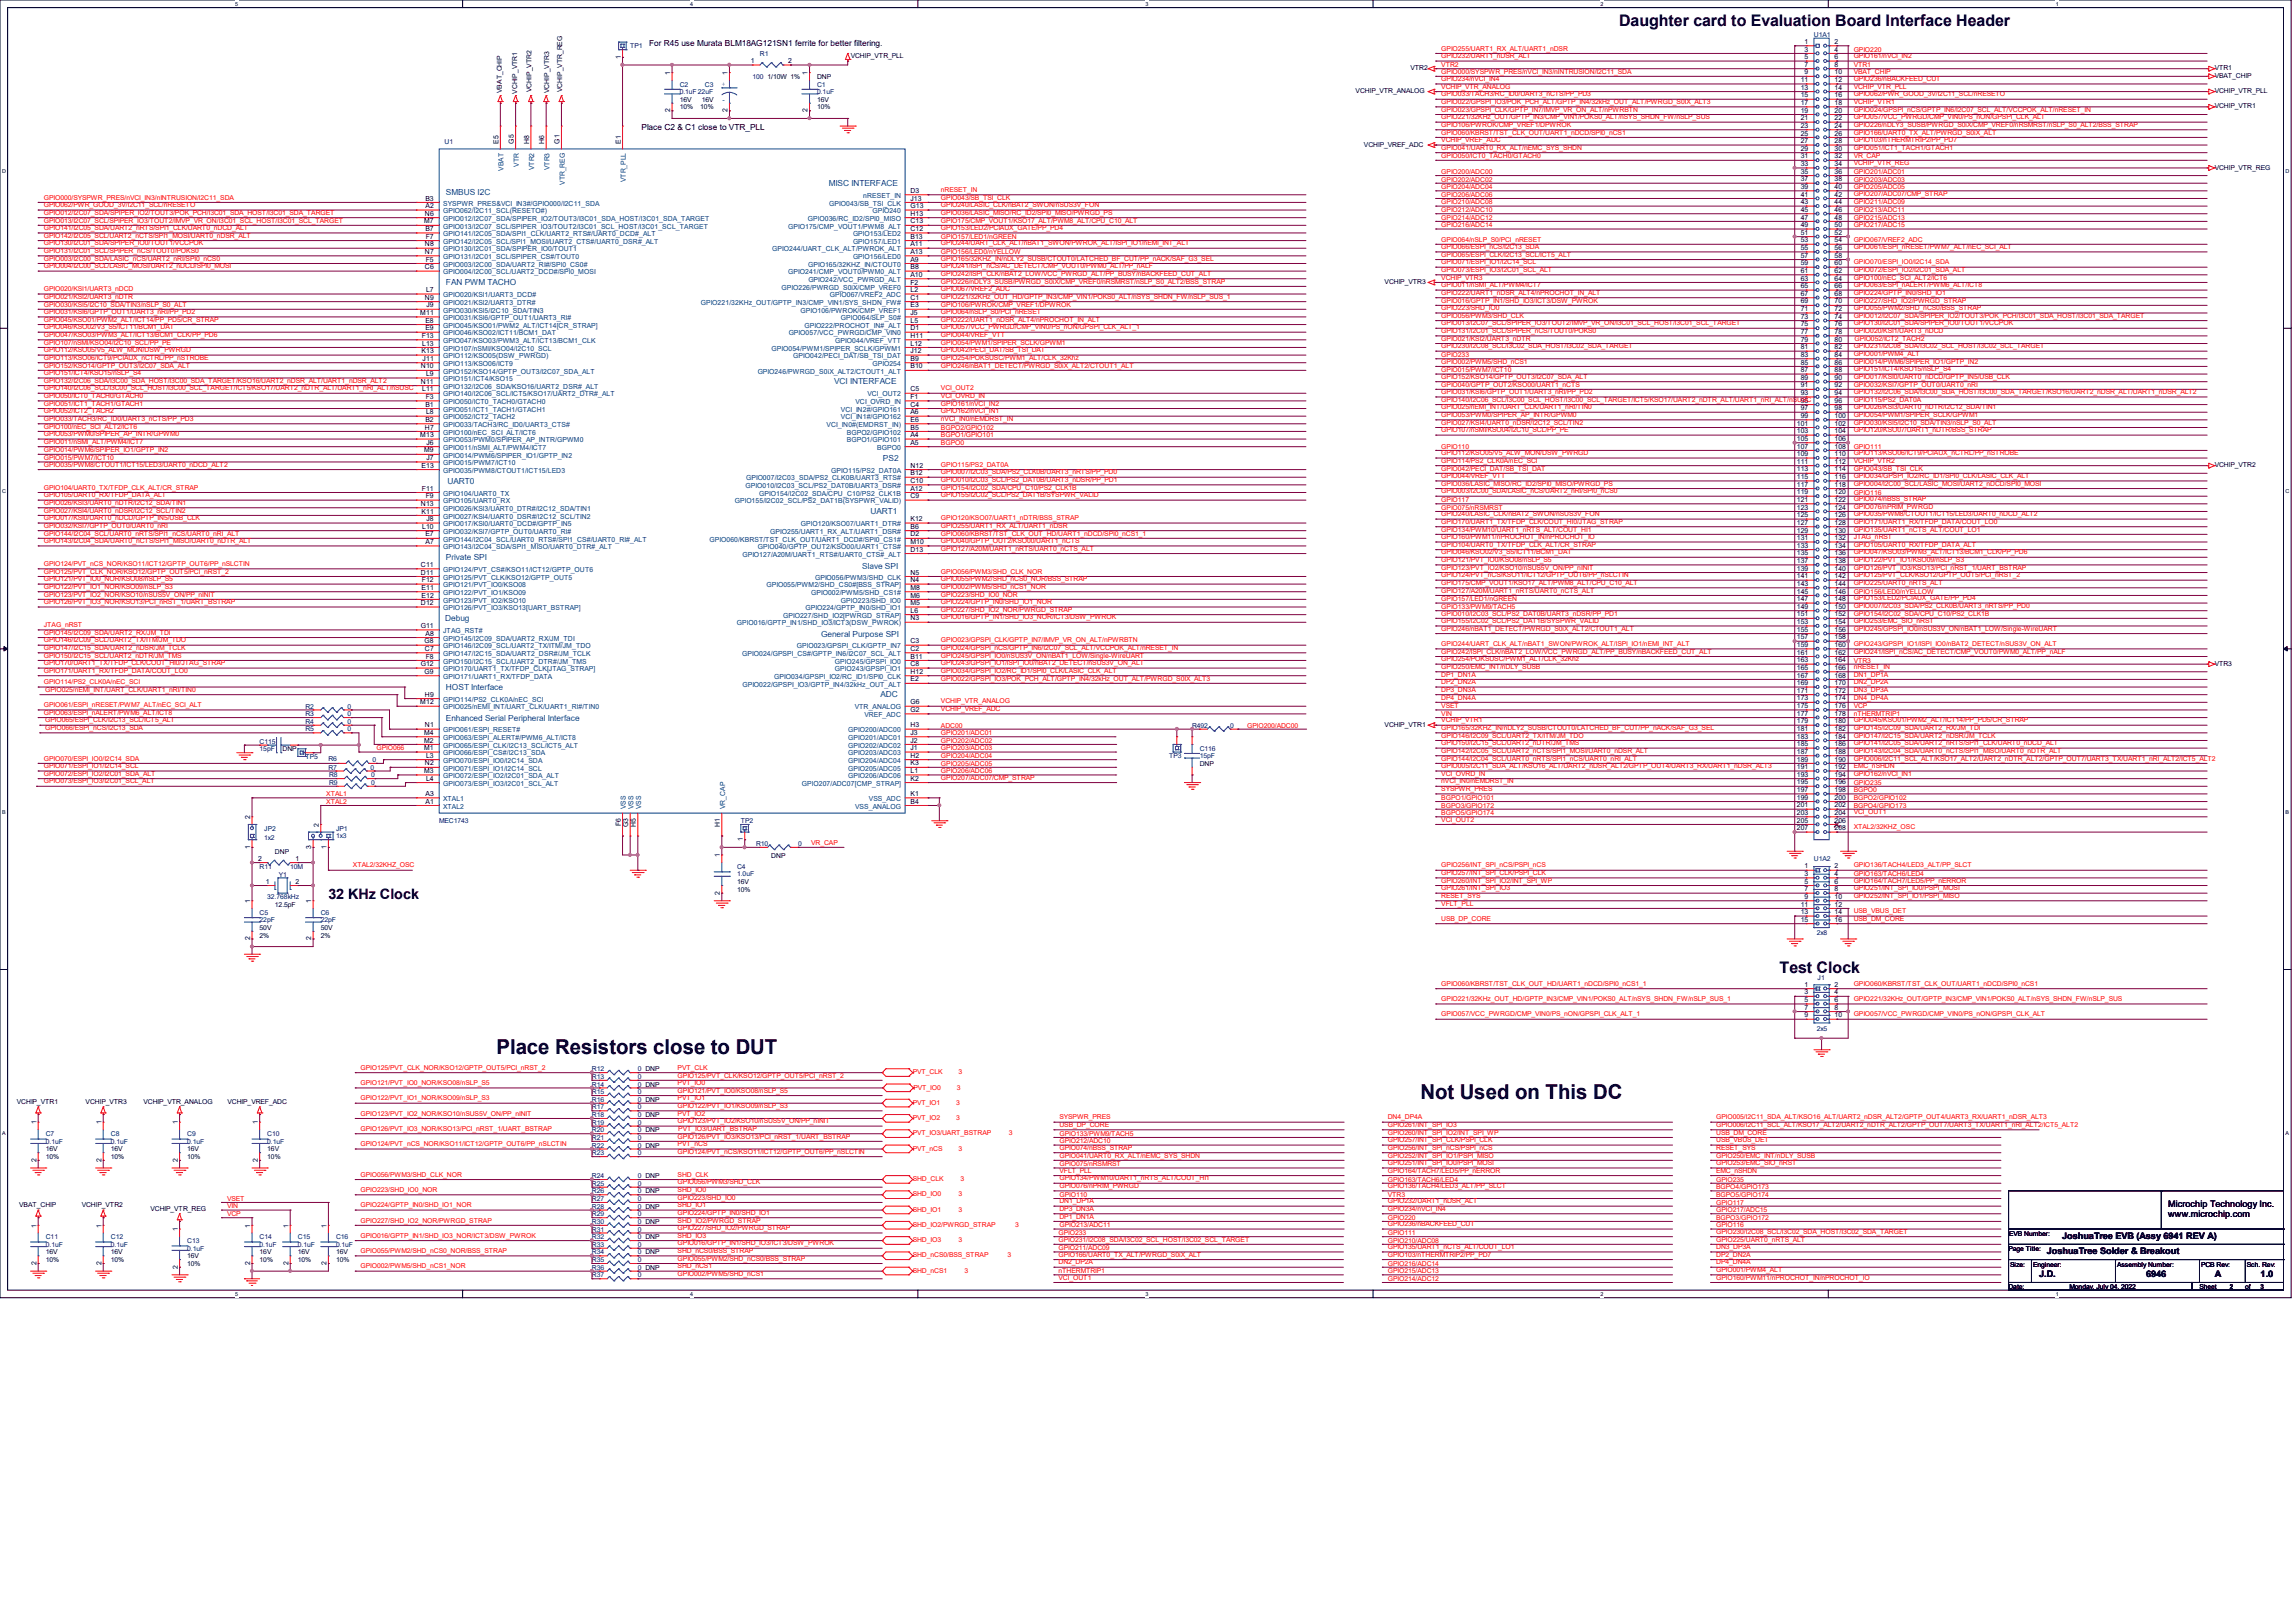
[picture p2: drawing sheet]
<svg xmlns="http://www.w3.org/2000/svg" width="420mm" height="297mm" viewBox="0 0 420 297" stroke-linecap="round" stroke-linejoin="round" font-family="sans-serif">
<defs><g id="words">
<g font-size="3.8">
<text x="90.8" y="192.8">Place Resistors close to DUT</text>
<text x="259.8" y="201.2">Not Used on This DC</text>
</g>
<g font-size="2.9">
<text x="296.2" y="4.8">Daughter card to Evaluation Board Interface Header</text>
<text x="325.5" y="178.1">Test Clock</text>
</g>
<text font-size="2.6" x="60.1" y="164.5">32 KHz Clock</text>
<g font-size="1.7">
<text x="396.6" y="220.9">Microchip Technology Inc.</text>
<text x="377.2" y="226.7">JoshuaTree EVB (Assy 6941 REV A)</text>
<text x="396.6" y="222.6">www.microchip.com</text>
<text x="373" y="233.7">J.D.</text>
<text x="374.4" y="229.5">JoshuaTree Solder &amp; Breakout</text>
<text x="392.6" y="233.7">6946</text>
<text x="405.1" y="233.7">A</text>
<text x="413.5" y="233.7">1.0</text>
</g>
<g font-size="1.5">
<text x="118.7" y="8.4">For R45 use Murata BLM18AG121SN1 ferrite for better filtering.</text>
<text x="117.3" y="23.7">Place C2 &amp; C1 close to VTR_PLL</text>
</g>
<g font-size="1.5" fill="#00f">
<text x="81.6" y="35.6">SMBUS I2C</text>
<text x="151.6" y="34.1">MISC INTERFACE</text>
<text x="81.6" y="52.2">FAN PWM TACHO</text>
<text x="152.6" y="70.3">VCI INTERFACE</text>
<text x="81.9" y="88.6">UART0</text>
<text x="161.5" y="84.4">PS2</text>
<text x="159.3" y="94.1">UART1</text>
<text x="81.6" y="102.4">Private SPI</text>
<text x="157.7" y="104.1">Slave SPI</text>
<text x="81.4" y="113.7">Debug</text>
<text x="150.2" y="116.5">General Purpose SPI</text>
<text x="81.6" y="131.9">Enhanced Serial Peripheral Interface</text>
<text x="81.6" y="126.3">HOST Interface</text>
<text x="161.1" y="127.6">ADC</text>
</g>
<g font-size="1.3">
<text x="113.5" y="10.8" transform="rotate(-90 113.5 10.8)">1</text>
<text x="137.3" y="11.6">1</text>
<text x="144.2" y="11.6">2</text>
<text x="330.1" y="8">1</text>
<text x="330.1" y="9.4">3</text>
<text x="330.1" y="10.8">5</text>
<text x="335.6" y="8">2</text>
<text x="335.6" y="9.4">4</text>
<text x="335.6" y="10.8">6</text>
<text x="122.6" y="13.7" transform="rotate(-90 122.6 13.7)">1</text>
<text x="133.1" y="13.7" transform="rotate(-90 133.1 13.7)">1</text>
<text x="147.7" y="13.7" transform="rotate(-90 147.7 13.7)">1</text>
<text x="329.4" y="15">11</text>
<text x="329.4" y="16.4">13</text>
<text x="329.4" y="17.8">15</text>
<text x="330.1" y="12.2">7</text>
<text x="330.1" y="13.6">9</text>
<text x="335.6" y="12.2">8</text>
<text x="335.6" y="13.6">10</text>
<text x="335.6" y="15">12</text>
<text x="335.6" y="16.4">14</text>
<text x="335.6" y="17.8">16</text>
<text x="122.6" y="20.5" transform="rotate(-90 122.6 20.5)">2</text>
<text x="133.1" y="20.5" transform="rotate(-90 133.1 20.5)">2</text>
<text x="147.7" y="20.5" transform="rotate(-90 147.7 20.5)">2</text>
<text x="329.4" y="19.2">17</text>
<text x="329.4" y="20.6">19</text>
<text x="329.4" y="22">21</text>
<text x="329.4" y="23.4">23</text>
<text x="335.6" y="19.2">18</text>
<text x="335.6" y="20.6">20</text>
<text x="335.6" y="22">22</text>
<text x="335.6" y="23.4">24</text>
<text x="91.2" y="26.3" transform="rotate(-90 91.2 26.3)">E5</text>
<text x="94" y="26.3" transform="rotate(-90 94 26.3)">G5</text>
<text x="96.8" y="26.3" transform="rotate(-90 96.8 26.3)">H8</text>
<text x="99.6" y="26.3" transform="rotate(-90 99.6 26.3)">H6</text>
<text x="102.4" y="26.3" transform="rotate(-90 102.4 26.3)">G1</text>
<text x="113.5" y="26.3" transform="rotate(-90 113.5 26.3)">E1</text>
<text x="329.4" y="24.8">25</text>
<text x="329.4" y="26.2">27</text>
<text x="329.4" y="27.6">29</text>
<text x="329.4" y="29">31</text>
<text x="335.6" y="24.8">26</text>
<text x="335.6" y="26.2">28</text>
<text x="335.6" y="27.6">30</text>
<text x="335.6" y="29">32</text>
<text x="166.5" y="35.3">D3</text>
<text x="329.4" y="30.4">33</text>
<text x="329.4" y="31.8">35</text>
<text x="329.4" y="33.2">37</text>
<text x="329.4" y="34.6">39</text>
<text x="329.4" y="36">41</text>
<text x="335.6" y="30.4">34</text>
<text x="335.6" y="31.8">36</text>
<text x="335.6" y="33.2">38</text>
<text x="335.6" y="34.6">40</text>
<text x="335.6" y="36">42</text>
<text x="77.6" y="40.9">M7</text>
<text x="77.7" y="39.5">N6</text>
<text x="77.8" y="36.7">B3</text>
<text x="77.8" y="38.1">A2</text>
<text x="166.5" y="36.7">J13</text>
<text x="166.5" y="38.1">G13</text>
<text x="166.5" y="39.5">H13</text>
<text x="166.5" y="40.9">C13</text>
<text x="329.4" y="37.4">43</text>
<text x="329.4" y="38.8">45</text>
<text x="329.4" y="40.2">47</text>
<text x="329.4" y="41.6">49</text>
<text x="335.6" y="37.4">44</text>
<text x="335.6" y="38.8">46</text>
<text x="335.6" y="40.2">48</text>
<text x="335.6" y="41.6">50</text>
<text x="77.7" y="46.5">N7</text>
<text x="77.7" y="45.1">N8</text>
<text x="77.8" y="42.3">B7</text>
<text x="77.9" y="47.9">F5</text>
<text x="77.9" y="43.7">F7</text>
<text x="166.5" y="42.3">C12</text>
<text x="166.5" y="43.7">B13</text>
<text x="166.5" y="45.1">A11</text>
<text x="166.5" y="46.5">A13</text>
<text x="166.5" y="47.9">A9</text>
<text x="329.4" y="43">51</text>
<text x="329.4" y="44.4">53</text>
<text x="329.4" y="45.8">55</text>
<text x="329.4" y="47.2">57</text>
<text x="335.6" y="43">52</text>
<text x="335.6" y="44.4">54</text>
<text x="335.6" y="45.8">56</text>
<text x="335.6" y="47.2">58</text>
<text x="77.7" y="49.3">C6</text>
<text x="77.9" y="53.5">L7</text>
<text x="166.5" y="52.1">F2</text>
<text x="166.5" y="53.5">L2</text>
<text x="166.5" y="49.3">B8</text>
<text x="166.5" y="50.7">A10</text>
<text x="329.4" y="48.6">59</text>
<text x="329.4" y="50">61</text>
<text x="329.4" y="51.3">63</text>
<text x="329.4" y="52.7">65</text>
<text x="335.6" y="48.6">60</text>
<text x="335.6" y="50">62</text>
<text x="335.6" y="51.3">64</text>
<text x="335.6" y="52.7">66</text>
<text x="76.9" y="57.7">M11</text>
<text x="77.7" y="54.9">N9</text>
<text x="77.8" y="59.1">E8</text>
<text x="78" y="56.3">J9</text>
<text x="166.5" y="59.1">L5</text>
<text x="166.5" y="57.7">J5</text>
<text x="166.5" y="54.9">C1</text>
<text x="166.5" y="56.3">E3</text>
<text x="329.4" y="54.1">67</text>
<text x="329.4" y="55.5">69</text>
<text x="329.4" y="56.9">71</text>
<text x="329.4" y="58.3">73</text>
<text x="329.4" y="59.7">75</text>
<text x="335.6" y="54.1">68</text>
<text x="335.6" y="55.5">70</text>
<text x="335.6" y="56.9">72</text>
<text x="335.6" y="58.3">74</text>
<text x="335.6" y="59.7">76</text>
<text x="77.1" y="64.6">K13</text>
<text x="77.2" y="61.8">F13</text>
<text x="77.2" y="63.2">L13</text>
<text x="77.8" y="60.5">E9</text>
<text x="166.5" y="64.6">J12</text>
<text x="166.5" y="63.2">L12</text>
<text x="166.5" y="61.8">H11</text>
<text x="166.5" y="60.5">D1</text>
<text x="329.4" y="61.1">77</text>
<text x="329.4" y="62.5">79</text>
<text x="329.4" y="63.9">81</text>
<text x="329.4" y="65.3">83</text>
<text x="335.6" y="61.1">78</text>
<text x="335.6" y="62.5">80</text>
<text x="335.6" y="63.9">82</text>
<text x="335.6" y="65.3">84</text>
<text x="77" y="67.4">N10</text>
<text x="77" y="70.2">N11</text>
<text x="77.2" y="71.6">L11</text>
<text x="77.3" y="66">J11</text>
<text x="77.9" y="68.8">L9</text>
<text x="166.5" y="71.6">C5</text>
<text x="166.5" y="67.4">B10</text>
<text x="166.5" y="66">B9</text>
<text x="329.4" y="66.7">85</text>
<text x="329.4" y="68.1">87</text>
<text x="329.4" y="69.5">89</text>
<text x="329.4" y="70.9">91</text>
<text x="335.6" y="66.7">86</text>
<text x="335.6" y="68.1">88</text>
<text x="335.6" y="69.5">90</text>
<text x="335.6" y="70.9">92</text>
<text x="77.8" y="74.4">B1</text>
<text x="77.8" y="77.2">B2</text>
<text x="77.9" y="73">F3</text>
<text x="77.9" y="75.8">L8</text>
<text x="166.5" y="74.4">C4</text>
<text x="166.5" y="75.8">A6</text>
<text x="166.5" y="73">F1</text>
<text x="166.5" y="77.2">E6</text>
<text x="328.7" y="77.9">101</text>
<text x="329.4" y="72.3">93</text>
<text x="329.4" y="73.7">95</text>
<text x="329.4" y="75.1">97</text>
<text x="329.4" y="76.5">99</text>
<text x="335.6" y="72.3">94</text>
<text x="335.6" y="73.7">96</text>
<text x="335.6" y="75.1">98</text>
<text x="335.6" y="76.5">100</text>
<text x="335.6" y="77.9">102</text>
<text x="76.9" y="80">M13</text>
<text x="77.6" y="82.8">M9</text>
<text x="77.7" y="78.6">H7</text>
<text x="78" y="81.4">J6</text>
<text x="166.5" y="81.4">A5</text>
<text x="166.5" y="78.6">B5</text>
<text x="166.5" y="80">A4</text>
<text x="328.7" y="79.3">103</text>
<text x="328.7" y="80.7">105</text>
<text x="328.7" y="82.1">107</text>
<text x="328.7" y="83.5">109</text>
<text x="335.6" y="79.3">104</text>
<text x="335.6" y="80.7">106</text>
<text x="335.6" y="82.1">108</text>
<text x="335.6" y="83.5">110</text>
<text x="77.1" y="85.6">E13</text>
<text x="77.2" y="89.8">F11</text>
<text x="78" y="84.2">J7</text>
<text x="166.5" y="87">B12</text>
<text x="166.5" y="89.8">A12</text>
<text x="166.5" y="88.4">C10</text>
<text x="166.5" y="85.6">N12</text>
<text x="328.7" y="84.9">111</text>
<text x="328.7" y="86.3">113</text>
<text x="328.7" y="87.7">115</text>
<text x="328.7" y="89.1">117</text>
<text x="335.6" y="84.9">112</text>
<text x="335.6" y="86.3">114</text>
<text x="335.6" y="87.7">116</text>
<text x="335.6" y="89.1">118</text>
<text x="77" y="92.6">N13</text>
<text x="77.1" y="94">K11</text>
<text x="77.9" y="91.2">F9</text>
<text x="78" y="95.4">J8</text>
<text x="166.5" y="95.4">K12</text>
<text x="166.5" y="91.2">C9</text>
<text x="328.7" y="90.5">119</text>
<text x="328.7" y="91.9">121</text>
<text x="328.7" y="93.3">123</text>
<text x="328.7" y="94.7">125</text>
<text x="335.6" y="90.5">120</text>
<text x="335.6" y="91.9">122</text>
<text x="335.6" y="93.3">124</text>
<text x="335.6" y="94.7">126</text>
<text x="77.2" y="96.8">L10</text>
<text x="77.8" y="98.2">E7</text>
<text x="77.8" y="99.6">A7</text>
<text x="166.5" y="99.6">M10</text>
<text x="166.5" y="98.2">D2</text>
<text x="166.5" y="96.8">B6</text>
<text x="166.5" y="101">D13</text>
<text x="328.7" y="96.1">127</text>
<text x="328.7" y="97.4">129</text>
<text x="328.7" y="98.8">131</text>
<text x="328.7" y="100.2">133</text>
<text x="328.7" y="101.6">135</text>
<text x="335.6" y="96.1">128</text>
<text x="335.6" y="97.4">130</text>
<text x="335.6" y="98.8">132</text>
<text x="335.6" y="100.2">134</text>
<text x="335.6" y="101.6">136</text>
<text x="77" y="105.2">D11</text>
<text x="77" y="103.8">C11</text>
<text x="77.1" y="107.9">E11</text>
<text x="77.2" y="106.5">F12</text>
<text x="166.5" y="107.9">M8</text>
<text x="166.5" y="105.2">N5</text>
<text x="166.5" y="106.5">N4</text>
<text x="328.7" y="103">137</text>
<text x="328.7" y="104.4">139</text>
<text x="328.7" y="105.8">141</text>
<text x="328.7" y="107.2">143</text>
<text x="335.6" y="103">138</text>
<text x="335.6" y="104.4">140</text>
<text x="335.6" y="105.8">142</text>
<text x="335.6" y="107.2">144</text>
<text x="77" y="110.7">D12</text>
<text x="77.1" y="109.3">E12</text>
<text x="166.5" y="109.3">M6</text>
<text x="166.5" y="113.5">N3</text>
<text x="166.5" y="110.7">M5</text>
<text x="166.5" y="112.1">L6</text>
<text x="328.7" y="108.6">145</text>
<text x="328.7" y="110">147</text>
<text x="328.7" y="111.4">149</text>
<text x="328.7" y="112.8">151</text>
<text x="335.6" y="108.6">146</text>
<text x="335.6" y="110">148</text>
<text x="335.6" y="111.4">150</text>
<text x="335.6" y="112.8">152</text>
<text x="77" y="114.9">G11</text>
<text x="77.7" y="117.7">G8</text>
<text x="77.7" y="119.1">C7</text>
<text x="77.8" y="116.3">A8</text>
<text x="166.5" y="119.1">C2</text>
<text x="166.5" y="117.7">C3</text>
<text x="328.7" y="114.2">153</text>
<text x="328.7" y="115.6">155</text>
<text x="328.7" y="117">157</text>
<text x="328.7" y="118.4">159</text>
<text x="328.7" y="119.8">161</text>
<text x="335.6" y="114.2">154</text>
<text x="335.6" y="115.6">156</text>
<text x="335.6" y="117">158</text>
<text x="335.6" y="118.4">160</text>
<text x="335.6" y="119.8">162</text>
<text x="77" y="121.9">G12</text>
<text x="77.7" y="123.3">G9</text>
<text x="77.9" y="120.5">F8</text>
<text x="166.5" y="123.3">H12</text>
<text x="166.5" y="120.5">B11</text>
<text x="166.5" y="121.9">C8</text>
<text x="166.5" y="124.7">E2</text>
<text x="328.7" y="121.2">163</text>
<text x="328.7" y="122.6">165</text>
<text x="328.7" y="124">167</text>
<text x="328.7" y="125.4">169</text>
<text x="335.6" y="121.2">164</text>
<text x="335.6" y="122.6">166</text>
<text x="335.6" y="124">168</text>
<text x="335.6" y="125.4">170</text>
<text x="76.9" y="128.9">M12</text>
<text x="77.7" y="127.5">H9</text>
<text x="166.5" y="130.3">G2</text>
<text x="166.5" y="128.9">G6</text>
<text x="328.7" y="126.8">171</text>
<text x="328.7" y="128.2">173</text>
<text x="328.7" y="129.6">175</text>
<text x="328.7" y="131">177</text>
<text x="335.6" y="126.8">172</text>
<text x="335.6" y="128.2">174</text>
<text x="335.6" y="129.6">176</text>
<text x="335.6" y="131">178</text>
<text x="77.6" y="137.3">M1</text>
<text x="77.6" y="134.5">M4</text>
<text x="77.6" y="135.9">M2</text>
<text x="77.7" y="133.1">N1</text>
<text x="166.5" y="137.3">J1</text>
<text x="166.5" y="134.5">J3</text>
<text x="166.5" y="135.9">J2</text>
<text x="166.5" y="133.1">H3</text>
<text x="328.7" y="132.4">179</text>
<text x="328.7" y="133.8">181</text>
<text x="328.7" y="135.2">183</text>
<text x="328.7" y="136.6">185</text>
<text x="328.7" y="138">187</text>
<text x="335.6" y="132.4">180</text>
<text x="335.6" y="133.8">182</text>
<text x="335.6" y="135.2">184</text>
<text x="335.6" y="136.6">186</text>
<text x="335.6" y="138">188</text>
<text x="77.6" y="141.5">M3</text>
<text x="77.7" y="140.1">N2</text>
<text x="77.9" y="142.9">L4</text>
<text x="77.9" y="138.7">L3</text>
<text x="166.5" y="142.9">K2</text>
<text x="166.5" y="138.7">H2</text>
<text x="166.5" y="141.5">L1</text>
<text x="166.5" y="140.1">K3</text>
<text x="328.7" y="139.4">189</text>
<text x="328.7" y="140.8">191</text>
<text x="328.7" y="142.2">193</text>
<text x="328.7" y="143.5">195</text>
<text x="335.6" y="139.4">190</text>
<text x="335.6" y="140.8">192</text>
<text x="335.6" y="142.2">194</text>
<text x="335.6" y="143.5">196</text>
<text x="45.8" y="149.9" transform="rotate(-90 45.8 149.9)">2</text>
<text x="77.8" y="145.7">A3</text>
<text x="77.8" y="147.1">A1</text>
<text x="166.5" y="145.7">K1</text>
<text x="166.5" y="147.1">B4</text>
<text x="328.7" y="144.9">197</text>
<text x="328.7" y="146.3">199</text>
<text x="328.7" y="147.7">201</text>
<text x="328.7" y="149.1">203</text>
<text x="335.6" y="144.9">198</text>
<text x="335.6" y="146.3">200</text>
<text x="335.6" y="147.7">202</text>
<text x="335.6" y="149.1">204</text>
<text x="45.8" y="155.3" transform="rotate(-90 45.8 155.3)">1</text>
<text x="56.9" y="155.3" transform="rotate(-90 56.9 155.3)">3</text>
<text x="58.3" y="151.3" transform="rotate(-90 58.3 151.3)">2</text>
<text x="59.7" y="155.3" transform="rotate(-90 59.7 155.3)">1</text>
<text x="113.5" y="151.2" transform="rotate(-90 113.5 151.2)">F6</text>
<text x="114.9" y="151.4" transform="rotate(-90 114.9 151.4)">G3</text>
<text x="116.3" y="151.3" transform="rotate(-90 116.3 151.3)">H5</text>
<text x="131.7" y="151.3" transform="rotate(-90 131.7 151.3)">H1</text>
<text x="135.9" y="153.9" transform="rotate(-90 135.9 153.9)">1</text>
<text x="328.7" y="150.5">205</text>
<text x="328.7" y="151.9">207</text>
<text x="335.6" y="150.5">206</text>
<text x="335.6" y="151.9">208</text>
<text x="47.2" y="157.5">2</text>
<text x="48.6" y="161.7">1</text>
<text x="54.1" y="157.5">1</text>
<text x="54.1" y="161.7">2</text>
<text x="131.7" y="156.9" transform="rotate(-90 131.7 156.9)">1</text>
<text x="330.1" y="158.9">1</text>
<text x="330.1" y="160.3">3</text>
<text x="330.1" y="161.7">5</text>
<text x="335.6" y="160.3">4</text>
<text x="335.6" y="158.9">2</text>
<text x="335.6" y="161.7">6</text>
<text x="45.8" y="165.3" transform="rotate(-90 45.8 165.3)">1</text>
<text x="56.9" y="165.3" transform="rotate(-90 56.9 165.3)">1</text>
<text x="131.7" y="163.7" transform="rotate(-90 131.7 163.7)">2</text>
<text x="329.4" y="165.9">11</text>
<text x="329.4" y="167.3">13</text>
<text x="330.1" y="163.1">7</text>
<text x="330.1" y="164.5">9</text>
<text x="335.6" y="163.1">8</text>
<text x="335.6" y="164.5">10</text>
<text x="335.6" y="165.9">12</text>
<text x="335.6" y="167.3">14</text>
<text x="45.8" y="172.1" transform="rotate(-90 45.8 172.1)">2</text>
<text x="56.9" y="172.1" transform="rotate(-90 56.9 172.1)">2</text>
<text x="329.4" y="168.7">15</text>
<text x="335.6" y="168.7">16</text>
<text x="330.1" y="180.6">1</text>
<text x="330.1" y="182">3</text>
<text x="330.1" y="183.4">5</text>
<text x="330.1" y="184.8">7</text>
<text x="335.6" y="182">4</text>
<text x="335.6" y="180.6">2</text>
<text x="335.6" y="183.4">6</text>
<text x="335.6" y="184.8">8</text>
<text x="330.1" y="186.2">9</text>
<text x="335.6" y="186.2">10</text>
<text x="6.6" y="205.8" transform="rotate(-90 6.6 205.8)">1</text>
<text x="18.5" y="205.8" transform="rotate(-90 18.5 205.8)">1</text>
<text x="32.5" y="205.8" transform="rotate(-90 32.5 205.8)">1</text>
<text x="47.2" y="205.8" transform="rotate(-90 47.2 205.8)">1</text>
<text x="6.6" y="212.6" transform="rotate(-90 6.6 212.6)">2</text>
<text x="18.5" y="212.6" transform="rotate(-90 18.5 212.6)">2</text>
<text x="32.5" y="212.6" transform="rotate(-90 32.5 212.6)">2</text>
<text x="47.2" y="212.6" transform="rotate(-90 47.2 212.6)">2</text>
<text x="6.6" y="224.7" transform="rotate(-90 6.6 224.7)">1</text>
<text x="18.5" y="224.7" transform="rotate(-90 18.5 224.7)">1</text>
<text x="32.5" y="225.3" transform="rotate(-90 32.5 225.3)">1</text>
<text x="45.8" y="224.7" transform="rotate(-90 45.8 224.7)">1</text>
<text x="52.7" y="224.7" transform="rotate(-90 52.7 224.7)">1</text>
<text x="59.7" y="224.7" transform="rotate(-90 59.7 224.7)">1</text>
<text x="6.6" y="231.5" transform="rotate(-90 6.6 231.5)">2</text>
<text x="18.5" y="231.5" transform="rotate(-90 18.5 231.5)">2</text>
<text x="32.5" y="232.1" transform="rotate(-90 32.5 232.1)">2</text>
<text x="45.8" y="231.5" transform="rotate(-90 45.8 231.5)">2</text>
<text x="52.7" y="231.5" transform="rotate(-90 52.7 231.5)">2</text>
<text x="59.7" y="231.5" transform="rotate(-90 59.7 231.5)">2</text>
</g>
<g font-size="1.3" fill="#004080">
<text x="92.1" y="31.3" transform="rotate(-90 92.1 31.3)">VBAT</text>
<text x="94.9" y="30.5" transform="rotate(-90 94.9 30.5)">VTR</text>
<text x="97.7" y="31.2" transform="rotate(-90 97.7 31.2)">VTR2</text>
<text x="100.5" y="31.2" transform="rotate(-90 100.5 31.2)">VTR3</text>
<text x="103.3" y="33.9" transform="rotate(-90 103.3 33.9)">VTR_REG</text>
<text x="114.5" y="33.4" transform="rotate(-90 114.5 33.4)">VTR_PLL</text>
<text x="81.1" y="37.6">SYSPWR_PRES&amp;VCI_IN3#/GPIO000/I2C11_SDA</text>
<text x="81.1" y="40.4">GPIO012/I2C07_SDA/SPIPER_IO2/TOUT3/I3C01_SDA_HOST/I3C01_SDA_TARGET</text>
<text x="81.1" y="39">GPIO062/I2C11_SCL(RESETO#)</text>
<text x="81.1" y="41.8">GPIO013/I2C07_SCL/SPIPER_IO3/TOUT2/I3C01_SCL_HOST/I3C01_SCL_TARGET</text>
<text x="144.2" y="41.8">GPIO175/CMP_VOUT1/PWM8_ALT</text>
<text x="147.8" y="40.4">GPIO036/RC_ID2/SPI0_MISO</text>
<text x="151.7" y="37.6">GPIO043/SB_TSI_CLK</text>
<text x="157.9" y="36.2">nRESET_IN</text>
<text x="159.6" y="39">GPIO240</text>
<text x="81.1" y="47.4">GPIO131/I2C01_SCL/SPIPER_CS#/TOUT0</text>
<text x="81.1" y="46">GPIO130/I2C01_SDA/SPIPER_IO0/TOUT1</text>
<text x="81.1" y="44.6">GPIO142/I2C05_SCL/SPI1_MOSI/UART2_CTS#/UART0_DSR#_ALT</text>
<text x="81.1" y="43.2">GPIO141/I2C05_SDA/SPI1_CLK/UART2_RTS#/UART0_DCD#_ALT</text>
<text x="141.3" y="46">GPIO244/UART_CLK_ALT/PWROK_ALT</text>
<text x="156" y="43.2">GPIO153/LED2</text>
<text x="156" y="44.6">GPIO157/LED1</text>
<text x="156" y="47.4">GPIO156/LED0</text>
<text x="81.1" y="50.2">GPIO004/I2C00_SCL/UART2_DCD#/SPI0_MOSI</text>
<text x="81.1" y="48.8">GPIO003/I2C00_SDA/UART2_RI#/SPI0_CS0#</text>
<text x="143" y="53">GPIO226/PWRGD_S0iX/CMP_VREF0</text>
<text x="144.2" y="50.2">GPIO241/CMP_VOUT0/PWM0_ALT</text>
<text x="147.8" y="48.8">GPIO165/32KHZ_IN/CTOUT0</text>
<text x="147.9" y="51.6">GPIO242/VCC_PWRGD_ALT</text>
<text x="81.1" y="55.8">GPIO021/KSI2/UART3_DTR#</text>
<text x="81.1" y="58.6">GPIO031/KSI6/GPTP_OUT1/UART3_RI#</text>
<text x="81.1" y="60">GPIO045/KSO01/PWM2_ALT/ICT14[CR_STRAP]</text>
<text x="81.1" y="57.2">GPIO030/KSI5/I2C10_SDA/TIN3</text>
<text x="81.1" y="54.4">GPIO020/KSI1/UART3_DCD#</text>
<text x="128.2" y="55.8">GPIO221/32KHz_OUT/GPTP_IN3/CMP_VIN1/SYS_SHDN_FW#</text>
<text x="146.4" y="57.2">GPIO106/PWROK/CMP_VREF1</text>
<text x="147.1" y="60">GPIO222/PROCHOT_IN#_ALT</text>
<text x="151.8" y="54.4">GPIO067/VREF2_ADC</text>
<text x="153.8" y="58.6">GPIO064/SLP_S0#</text>
<text x="81.1" y="65.6">GPIO112/KSO05(DSW_PWRGD)</text>
<text x="81.1" y="62.8">GPIO047/KSO03/PWM3_ALT/ICT13/BCM1_CLK</text>
<text x="81.1" y="61.4">GPIO046/KSO02/ICT11/BCM1_DAT</text>
<text x="81.1" y="64.2">GPIO107/nSMI/KSO04/I2C10_SCL</text>
<text x="141.1" y="64.2">GPIO054/PWM1/SPIPER_SCLK/GPWM1</text>
<text x="144.3" y="61.4">GPIO057/VCC_PWRGD/CMP_VIN0</text>
<text x="145.1" y="65.6">GPIO042/PECI_DAT/SB_TSI_DAT</text>
<text x="152.8" y="62.8">GPIO044/VREF_VTT</text>
<text x="81.1" y="68.4">GPIO152/KSO14/GPTP_OUT3/I2C07_SDA_ALT</text>
<text x="81.1" y="67">GPIO113/KSO06/ICT9</text>
<text x="81.1" y="69.8">GPIO151/ICT4/KSO15</text>
<text x="81.1" y="71.2">GPIO132/I2C06_SDA/KSO16/UART2_DSR#_ALT</text>
<text x="138.6" y="68.4">GPIO246/PWRGD_S0iX_ALT2/CTOUT1_ALT</text>
<text x="159.6" y="67">GPIO254</text>
<text x="81.1" y="76.7">GPIO052/ICT2_TACH2</text>
<text x="81.1" y="74">GPIO050/ICT0_TACH0/GTACH0</text>
<text x="81.1" y="75.4">GPIO051/ICT1_TACH1/GTACH1</text>
<text x="81.1" y="72.6">GPIO140/I2C06_SCL/ICT5/KSO17/UART2_DTR#_ALT</text>
<text x="153.8" y="75.4">VCI_IN2#/GPIO161</text>
<text x="153.8" y="76.7">VCI_IN1#/GPIO162</text>
<text x="156.5" y="74">VCI_OVRD_IN</text>
<text x="158.7" y="72.6">VCI_OUT2</text>
<text x="81.1" y="83.7">GPIO014/PWM6/SPIPER_IO1/GPTP_IN2</text>
<text x="81.1" y="79.5">GPIO100/nEC_SCI_ALT/ICT6</text>
<text x="81.1" y="82.3">GPIO011/nSMI_ALT/PWM4/ICT7</text>
<text x="81.1" y="80.9">GPIO053/PWM0/SPIPER_AP_INTR/GPWM0</text>
<text x="81.1" y="78.1">GPIO033/TACH3/RC_ID0/UART3_CTS#</text>
<text x="151.2" y="78.1">VCI_IN0#(EMDRST_IN)</text>
<text x="154.9" y="79.5">BGPO2/GPIO102</text>
<text x="154.9" y="80.9">BGPO1/GPIO101</text>
<text x="160.5" y="82.3">BGPO0</text>
<text x="81.1" y="85.1">GPIO015/PWM7/ICT10</text>
<text x="81.1" y="86.5">GPIO035/PWM8/CTOUT1/ICT15/LED3</text>
<text x="136.4" y="89.3">GPIO010/I2C03_SCL/PS2_DAT0B/UART3_DSR#</text>
<text x="136.5" y="87.9">GPIO007/I2C03_SDA/PS2_CLK0B/UART3_RTS#</text>
<text x="152.1" y="86.5">GPIO115/PS2_DAT0A</text>
<text x="81.1" y="93.5">GPIO026/KSI3/UART0_DTR#/I2C12_SDA/TIN1</text>
<text x="81.1" y="90.7">GPIO104/UART0_TX</text>
<text x="81.1" y="92.1">GPIO105/UART0_RX</text>
<text x="81.1" y="94.9">GPIO027/KSI4/UART0_DSR#/I2C12_SCL/TIN2</text>
<text x="134.4" y="92.1">GPIO155/I2C02_SCL/PS2_DAT1B(SYSPWR_VALID)</text>
<text x="138.9" y="90.7">GPIO154/I2C02_SDA/CPU_C10/PS2_CLK1B</text>
<text x="81.1" y="100.5">GPIO143/I2C04_SDA/SPI1_MISO/UART0_DTR#_ALT</text>
<text x="81.1" y="99.1">GPIO144/I2C04_SCL/UART0_RTS#/SPI1_CS#/UART0_RI#_ALT</text>
<text x="81.1" y="97.7">GPIO032/KSI7/GPTP_OUT0/UART0_RI#</text>
<text x="81.1" y="96.3">GPIO017/KSI0/UART0_DCD#/GPTP_IN5</text>
<text x="129.8" y="99.1">GPIO060/KBRST/TST_CLK_OUT/UART1_DCD#/SPI0_CS1#</text>
<text x="135.8" y="101.9">GPIO127/A20M/UART1_RTS#/UART0_CTS#_ALT</text>
<text x="138.6" y="100.5">GPIO040/GPTP_OUT2/KSO00/UART1_CTS#</text>
<text x="140.9" y="97.7">GPIO255/UART1_RX_ALT/UART1_DSR#</text>
<text x="146.5" y="96.3">GPIO120/KSO07/UART1_DTR#</text>
<text x="81.1" y="107.5">GPIO121/PVT_IO0/KSO08</text>
<text x="81.1" y="106.1">GPIO125/PVT_CLK/KSO12/GPTP_OUT5</text>
<text x="81.1" y="104.7">GPIO124/PVT_CS#/KSO11/ICT12/GPTP_OUT6</text>
<text x="140.2" y="107.5">GPIO055/PWM2/SHD_CS0#[BSS_STRAP]</text>
<text x="149.1" y="106.1">GPIO056/PWM3/SHD_CLK</text>
<text x="81.1" y="111.7">GPIO126/PVT_IO3/KSO13[UART_BSTRAP]</text>
<text x="81.1" y="108.9">GPIO122/PVT_IO1/KSO09</text>
<text x="81.1" y="110.3">GPIO123/PVT_IO2/KSO10</text>
<text x="143.3" y="113.1">GPIO227/SHD_IO2[PWRGD_STRAP]</text>
<text x="147.4" y="111.7">GPIO224/GPTP_IN0/SHD_IO1</text>
<text x="148.4" y="108.9">GPIO002/PWM5/SHD_CS1#</text>
<text x="153.8" y="110.3">GPIO223/SHD_IO0</text>
<text x="81.1" y="117.3">GPIO145/I2C09_SDA/UART2_RX/JM_TDI</text>
<text x="81.1" y="118.7">GPIO146/I2C09_SCL/UART2_TX/ITM/JM_TDO</text>
<text x="81.1" y="115.9">JTAG_RST#</text>
<text x="134.8" y="114.5">GPIO016/GPTP_IN1/SHD_IO3/ICT3(DSW_PWROK)</text>
<text x="145.7" y="118.7">GPIO023/GPSPI_CLK/GPTP_IN7</text>
<text x="81.1" y="121.5">GPIO150/I2C15_SCL/UART2_DTR#/JM_TMS</text>
<text x="81.1" y="122.8">GPIO170/UART1_TX/TFDP_CLK[JTAG_STRAP]</text>
<text x="81.1" y="120.1">GPIO147/I2C15_SDA/UART2_DSR#/JM_TCLK</text>
<text x="81.1" y="124.2">GPIO171/UART1_RX/TFDP_DATA</text>
<text x="135.8" y="120.1">GPIO024/GPSPI_CS#/GPTP_IN6/I2C07_SCL_ALT</text>
<text x="135.8" y="125.6">GPIO022/GPSPI_IO3/GPTP_IN4/32kHz_OUT_ALT</text>
<text x="141.6" y="124.2">GPIO034/GPSPI_IO2/RC_ID1/SPI0_CLK</text>
<text x="152.7" y="121.5">GPIO245/GPSPI_IO0</text>
<text x="152.7" y="122.8">GPIO243/GPSPI_IO1</text>
<text x="81.1" y="129.8">GPIO025/nEMI_INT/UART_CLK/UART1_RI#/TIN0</text>
<text x="81.1" y="128.4">GPIO114/PS2_CLK0A/nEC_SCI</text>
<text x="156.4" y="129.8">VTR_ANALOG</text>
<text x="158.1" y="131.2">VREF_ADC</text>
<text x="81.1" y="134">GPIO061/ESPI_RESET#</text>
<text x="81.1" y="135.4">GPIO063/ESPI_ALERT#/PWM6_ALT/ICT8</text>
<text x="81.1" y="136.8">GPIO065/ESPI_CLK/I2C13_SCL/ICT5_ALT</text>
<text x="155.1" y="135.4">GPIO201/ADC01</text>
<text x="155.1" y="136.8">GPIO202/ADC02</text>
<text x="155.1" y="134">GPIO200/ADC00</text>
<text x="81.1" y="138.2">GPIO066/ESPI_CS#/I2C13_SDA</text>
<text x="81.1" y="142.4">GPIO072/ESPI_IO2/I2C01_SDA_ALT</text>
<text x="81.1" y="141">GPIO071/ESPI_IO1/I2C14_SCL</text>
<text x="81.1" y="143.8">GPIO073/ESPI_IO3/I2C01_SCL_ALT</text>
<text x="81.1" y="139.6">GPIO070/ESPI_IO0/I2C14_SDA</text>
<text x="146.7" y="143.8">GPIO207/ADC07[CMP_STRAP]</text>
<text x="155.1" y="138.2">GPIO203/ADC03</text>
<text x="155.1" y="139.6">GPIO204/ADC04</text>
<text x="155.1" y="142.4">GPIO206/ADC06</text>
<text x="155.1" y="141">GPIO205/ADC05</text>
<text x="81.1" y="146.6">XTAL1</text>
<text x="81.1" y="148">XTAL2</text>
<text x="114.5" y="148.1" transform="rotate(-90 114.5 148.1)">VSS</text>
<text x="115.9" y="148.1" transform="rotate(-90 115.9 148.1)">VSS</text>
<text x="117.3" y="148.1" transform="rotate(-90 117.3 148.1)">VSS</text>
<text x="132.6" y="148.1" transform="rotate(-90 132.6 148.1)">VR_CAP</text>
<text x="156.4" y="148">VSS_ANALOG</text>
<text x="159" y="146.6">VSS_ADC</text>
</g>
<g font-size="1.2" fill="#000080">
<text x="115.3" y="8.8">TP1</text>
<text x="139" y="10.2">R1</text>
<text x="331.8" y="6.7">U1A1</text>
<text x="124.3" y="15.8">C2</text>
<text x="124.3" y="17.2">0.1uF 22uF</text>
<text x="128.9" y="15.8">C3</text>
<text x="137.6" y="14.4">100</text>
<text x="149.5" y="15.8">C1</text>
<text x="149.5" y="17.2">0.1uF</text>
<text x="81.3" y="26.4">U1</text>
<text x="55.9" y="129.7">R2</text>
<text x="55.9" y="131.1">R3</text>
<text x="63.6" y="129.7">0</text>
<text x="63.6" y="131.1">0</text>
<text x="47.5" y="136.1">C115</text>
<text x="47.5" y="137.5">15pF</text>
<text x="55.9" y="132.5">R4</text>
<text x="55.9" y="133.9">R5</text>
<text x="63.6" y="132.5">0</text>
<text x="63.6" y="133.9">0</text>
<text x="218.1" y="133.2">R492</text>
<text x="219.4" y="137.4">C116</text>
<text x="225" y="133.2">0</text>
<text x="55.9" y="138.9">TP5</text>
<text x="60.1" y="140.8">R7</text>
<text x="60.1" y="139.3">R6</text>
<text x="60.2" y="142.2">R8</text>
<text x="60.2" y="143.6">R9</text>
<text x="67.8" y="140.8">0</text>
<text x="67.9" y="142.2">0</text>
<text x="67.9" y="143.6">0</text>
<text x="68.2" y="139.4">0</text>
<text x="213.9" y="138.8">TP3</text>
<text x="219.4" y="138.8">15pF</text>
<text x="48.3" y="152">JP2</text>
<text x="48.3" y="153.7">1x2</text>
<text x="61.5" y="152">JP1</text>
<text x="61.5" y="153.4">1x3</text>
<text x="80.3" y="150.6">MEC1743</text>
<text x="135.5" y="150.6">TP2</text>
<text x="138.3" y="154.8">R10</text>
<text x="146" y="154.8">0</text>
<text x="47.5" y="159">R11</text>
<text x="51" y="160.5">Y1</text>
<text x="53.1" y="159">10M</text>
<text x="134.8" y="159">C4</text>
<text x="134.8" y="160.4">1.0uF</text>
<text x="331.8" y="157.6">U1A2</text>
<text x="47.5" y="167.4">C5</text>
<text x="48.9" y="164.6">32.768kHz</text>
<text x="58.7" y="167.4">C6</text>
<text x="47.5" y="168.8">22pF</text>
<text x="58.7" y="168.8">22pF</text>
<text x="332.3" y="171">2x8</text>
<text x="332.5" y="179.4">J1</text>
<text x="332.3" y="188.6">2x5</text>
<text x="108.3" y="196">R12</text>
<text x="108.3" y="197.4">R13</text>
<text x="116.7" y="196">0 DNP</text>
<text x="116.7" y="197.4">0</text>
<text x="108.3" y="198.8">R14</text>
<text x="108.3" y="200.2">R15</text>
<text x="108.3" y="201.6">R16</text>
<text x="108.3" y="203">R17</text>
<text x="116.7" y="198.8">0 DNP</text>
<text x="116.7" y="200.2">0</text>
<text x="116.7" y="201.6">0 DNP</text>
<text x="116.7" y="203">0</text>
<text x="8.4" y="207.9">C7</text>
<text x="8.4" y="209.3">0.1uF</text>
<text x="20.3" y="207.9">C8</text>
<text x="20.3" y="209.3">0.1uF</text>
<text x="34.2" y="207.9">C9</text>
<text x="34.2" y="209.3">0.1uF</text>
<text x="48.9" y="207.9">C10</text>
<text x="48.9" y="209.3">0.1uF</text>
<text x="108.3" y="205.8">R19</text>
<text x="108.3" y="207.2">R20</text>
<text x="108.3" y="208.6">R21</text>
<text x="108.3" y="204.4">R18</text>
<text x="116.7" y="205.8">0</text>
<text x="116.7" y="207.2">0 DNP</text>
<text x="116.7" y="208.6">0</text>
<text x="116.7" y="204.4">0 DNP</text>
<text x="108.3" y="210">R22</text>
<text x="108.3" y="211.4">R23</text>
<text x="108.3" y="215.6">R24</text>
<text x="116.7" y="210">0 DNP</text>
<text x="116.7" y="211.4">0</text>
<text x="116.7" y="215.6">0 DNP</text>
<text x="108.3" y="217">R25</text>
<text x="108.3" y="218.4">R26</text>
<text x="108.3" y="219.8">R27</text>
<text x="108.3" y="221.2">R28</text>
<text x="116.7" y="217">0</text>
<text x="116.7" y="218.4">0 DNP</text>
<text x="116.7" y="219.8">0</text>
<text x="116.7" y="221.2">0 DNP</text>
<text x="8.4" y="226.8">C11</text>
<text x="20.3" y="226.8">C12</text>
<text x="34.2" y="227.5">C13</text>
<text x="47.5" y="226.8">C14</text>
<text x="54.5" y="226.8">C15</text>
<text x="61.5" y="226.8">C16</text>
<text x="108.3" y="224">R30</text>
<text x="108.3" y="225.4">R31</text>
<text x="108.3" y="226.8">R32</text>
<text x="108.3" y="222.6">R29</text>
<text x="116.7" y="224">0 DNP</text>
<text x="116.7" y="225.4">0</text>
<text x="116.7" y="226.8">0 DNP</text>
<text x="116.7" y="222.6">0</text>
<text x="8.4" y="228.2">0.1uF</text>
<text x="20.3" y="228.2">0.1uF</text>
<text x="34.2" y="228.9">0.1uF</text>
<text x="47.5" y="228.2">0.1uF</text>
<text x="54.5" y="228.2">0.1uF</text>
<text x="61.5" y="228.2">0.1uF</text>
<text x="108.3" y="232.4">R36</text>
<text x="108.3" y="233.8">R37</text>
<text x="108.3" y="228.2">R33</text>
<text x="108.3" y="229.6">R34</text>
<text x="108.3" y="231">R35</text>
<text x="116.7" y="232.4">0 DNP</text>
<text x="116.7" y="233.8">0</text>
<text x="116.7" y="228.2">0</text>
<text x="116.7" y="229.6">0 DNP</text>
<text x="116.7" y="231">0</text>
</g>
<g font-size="1.2">
<text x="155.6" y="10.6">VCHIP_VTR_PLL</text>
<text x="91.8" y="17.1" transform="rotate(-90 91.8 17.1)">VBAT_CHIP</text>
<text x="94.6" y="17.2" transform="rotate(-90 94.6 17.2)">VCHIP_VTR1</text>
<text x="97.2" y="16.9" transform="rotate(-90 97.2 16.9)">VCHIP_VTR2</text>
<text x="100.5" y="17.1" transform="rotate(-90 100.5 17.1)">VCHIP_VTR3</text>
<text x="102.8" y="16.9" transform="rotate(-90 102.8 16.9)">VCHIP_VTR_REG</text>
<text x="140.4" y="14.4">1/10W 1%</text>
<text x="149.5" y="14.4">DNP</text>
<text x="248" y="17.1">VCHIP_VTR_ANALOG</text>
<text x="258" y="12.9">VTR2</text>
<text x="405.1" y="17.1">VCHIP_VTR_PLL</text>
<text x="405.1" y="14.3">VBAT_CHIP</text>
<text x="405.1" y="12.9">VTR1</text>
<text x="124.3" y="18.6">16V</text>
<text x="124.3" y="20">10%</text>
<text x="128.1" y="20">10%</text>
<text x="128.4" y="18.6">16V</text>
<text x="149.5" y="18.6">16V</text>
<text x="149.5" y="20">10%</text>
<text x="405.1" y="19.9">VCHIP_VTR1</text>
<text x="249.5" y="26.8">VCHIP_VREF_ADC</text>
<text x="405.1" y="31">VCHIP_VTR_REG</text>
<text x="253.3" y="52">VCHIP_VTR3</text>
<text x="405.1" y="85.5">VCHIP_VTR2</text>
<text x="405.1" y="121.8">VTR3</text>
<text x="51.7" y="137.5">DNP</text>
<text x="253.3" y="133">VCHIP_VTR1</text>
<text x="219.4" y="140.2">DNP</text>
<text x="50.3" y="156.2">DNP</text>
<text x="134.8" y="161.8">16V</text>
<text x="141.1" y="156.9">DNP</text>
<text x="50.3" y="166">12.5pF</text>
<text x="134.8" y="163.2">10%</text>
<text x="47.5" y="170.2">50V</text>
<text x="47.5" y="171.6">2%</text>
<text x="58.7" y="170.2">50V</text>
<text x="58.7" y="171.6">2%</text>
<text x="3.1" y="202">VCHIP_VTR1</text>
<text x="15.7" y="202">VCHIP_VTR3</text>
<text x="26.2" y="202">VCHIP_VTR_ANALOG</text>
<text x="41.6" y="202">VCHIP_VREF_ADC</text>
<text x="8.4" y="210.7">16V</text>
<text x="8.4" y="212.1">10%</text>
<text x="20.3" y="210.7">16V</text>
<text x="20.3" y="212.1">10%</text>
<text x="34.2" y="210.7">16V</text>
<text x="34.2" y="212.1">10%</text>
<text x="48.9" y="210.7">16V</text>
<text x="48.9" y="212.1">10%</text>
<text x="3.5" y="220.9">VBAT_CHIP</text>
<text x="14.9" y="220.9">VCHIP_VTR2</text>
<text x="27.5" y="221.6">VCHIP_VTR_REG</text>
<text x="367.5" y="226.2">EVB Number:</text>
<text x="8.4" y="229.6">16V</text>
<text x="8.4" y="231">10%</text>
<text x="20.3" y="229.6">16V</text>
<text x="20.3" y="231">10%</text>
<text x="34.2" y="230.2">16V</text>
<text x="34.2" y="231.6">10%</text>
<text x="47.5" y="229.6">16V</text>
<text x="47.5" y="231">10%</text>
<text x="54.5" y="229.6">16V</text>
<text x="54.5" y="231">10%</text>
<text x="61.5" y="229.6">16V</text>
<text x="61.5" y="231">10%</text>
<text x="367.4" y="228.9">Page Title:</text>
<text x="367.7" y="231.8">Size:</text>
<text x="371.9" y="231.8">Engineer:</text>
<text x="387.3" y="231.8">Assembly Number:</text>
<text x="402.6" y="231.8">PCB Rev:</text>
<text x="411" y="231.8">Sch. Rev:</text>
<text x="367.4" y="235.8">Date:</text>
<text x="378.6" y="235.8">Monday, July 04, 2022</text>
<text x="402.3" y="235.8">Sheet</text>
<text x="407.9" y="235.8">2</text>
<text x="410.7" y="235.8">of</text>
<text x="413.5" y="235.8">3</text>
</g>
<g font-size="1.2" fill="#f00">
<text x="263.6" y="9.3">GPIO255/UART1_RX_ALT/UART1_nDSR</text>
<text x="263.6" y="10.7">GPIO232/UART1_nDSR_ALT</text>
<text x="339.1" y="10.7">GPIO161/nVCI_IN2</text>
<text x="339.1" y="9.5">GPIO220</text>
<text x="263.6" y="16.3">VCHIP_VTR_ANALOG</text>
<text x="263.6" y="17.7">GPIO033/TACH3/RC_ID0/UART3_nCTS/PP_PD3</text>
<text x="263.6" y="13.5">GPIO000/SYSPWR_PRES/nVCI_IN3/nINTRUSION/I2C11_SDA</text>
<text x="263.6" y="14.9">GPIO234/nVCI_IN4</text>
<text x="263.6" y="12.3">VTR2</text>
<text x="339.1" y="17.7">GPIO062/PWR_GOOD_3V/I2C11_SCL/nRESETO</text>
<text x="339.1" y="16.3">VCHIP_VTR_PLL</text>
<text x="339.1" y="13.5">VBAT_CHIP</text>
<text x="339.1" y="14.9">GPIO236/nBACKFEED_CUT</text>
<text x="339.1" y="12.3">VTR1</text>
<text x="263.6" y="21.8">GPIO221/32KHz_OUT/GPTP_IN3/CMP_VIN1/POKS0_ALT/nSYS_SHDN_FW/nSLP_SUS</text>
<text x="263.6" y="19">GPIO022/GPSPI_IO3/POK_PCH_ALT/GPTP_IN4/32kHz_OUT_ALT/PWRGD_S0IX_ALT3</text>
<text x="263.6" y="20.4">GPIO023/GPSPI_CLK/GPTP_IN7/IMVP_VR_ON_ALT/nPWRBTN</text>
<text x="263.6" y="23.2">GPIO106/PWROK/CMP_VREF1/DPWROK</text>
<text x="339.1" y="23.2">GPIO226/nDLY3_SUSB/PWRGD_S0iX/CMP_VREF0/nRSMRST/nSLP_S0_ALT2/BSS_STRAP</text>
<text x="339.1" y="20.4">GPIO024/GPSPI_nCS/GPTP_IN6/I2C07_SCL_ALT/VCCPOK_ALT/nRESET_IN</text>
<text x="339.1" y="21.8">GPIO057/VCC_PWRGD/CMP_VIN0/PS_nON/GPSPI_CLK_ALT</text>
<text x="339.1" y="19">VCHIP_VTR1</text>
<text x="263.6" y="28.8">GPIO050/ICT0_TACH0/GTACH0</text>
<text x="263.6" y="27.4">GPIO041/UART0_RX_ALT/nEMC_SYS_SHDN</text>
<text x="263.6" y="24.6">GPIO060/KBRST/TST_CLK_OUT/UART1_nDCD/SPI0_nCS1</text>
<text x="263.6" y="26">VCHIP_VREF_ADC</text>
<text x="339.1" y="24.6">GPIO166/UART0_TX_ALT/PWRGD_S0iX_ALT</text>
<text x="339.1" y="27.4">GPIO051/ICT1_TACH1/GTACH1</text>
<text x="339.1" y="26">GPIO103/nTHERMTRIP2/PP_PD7</text>
<text x="339.1" y="28.8">VR_CAP</text>
<text x="172.1" y="35.1">nRESET_IN</text>
<text x="263.6" y="31.8">GPIO200/ADC00</text>
<text x="263.6" y="33.2">GPIO202/ADC02</text>
<text x="263.6" y="34.6">GPIO204/ADC04</text>
<text x="339.1" y="30.2">VCHIP_VTR_REG</text>
<text x="339.1" y="31.8">GPIO201/ADC01</text>
<text x="339.1" y="33.2">GPIO203/ADC03</text>
<text x="339.1" y="34.6">GPIO205/ADC05</text>
<text x="339.1" y="35.8">GPIO207/ADC07/CMP_STRAP</text>
<text x="8" y="36.5">GPIO000/SYSPWR_PRES/nVCI_IN3/nINTRUSION/I2C11_SDA</text>
<text x="8" y="37.9">GPIO062/PWR_GOOD_3V/I2C11_SCL/nRESETO</text>
<text x="8" y="39.3">GPIO012/I2C07_SDA/SPIPER_IO2/TOUT3/POK_PCH/I3C01_SDA_HOST/I3C01_SDA_TARGET</text>
<text x="8" y="40.7">GPIO013/I2C07_SCL/SPIPER_IO3/TOUT2/IMVP_VR_ON/I3C01_SCL_HOST/I3C01_SCL_TARGET</text>
<text x="172.1" y="36.5">GPIO043/SB_TSI_CLK</text>
<text x="172.1" y="37.9">GPIO240/LASIC_CLK/nBAT2_SWON/nSUS3V_FON</text>
<text x="172.1" y="39.3">GPIO036/LASIC_MISO/RC_ID2/SPI0_MISO/PWRGD_PS</text>
<text x="172.1" y="40.7">GPIO175/CMP_VOUT1/KSO17_ALT/PWM8_ALT/CPU_C10_ALT</text>
<text x="263.6" y="36">GPIO206/ADC06</text>
<text x="263.6" y="37.4">GPIO210/ADC08</text>
<text x="263.6" y="38.8">GPIO212/ADC10</text>
<text x="263.6" y="40.2">GPIO214/ADC12</text>
<text x="263.6" y="41.6">GPIO216/ADC14</text>
<text x="339.1" y="37.4">GPIO211/ADC09</text>
<text x="339.1" y="38.8">GPIO213/ADC11</text>
<text x="339.1" y="40.2">GPIO215/ADC13</text>
<text x="339.1" y="41.6">GPIO217/ADC15</text>
<text x="8" y="47.7">GPIO003/I2C00_SDA/LASIC_nCS/UART2_nRI/SPI0_nCS0</text>
<text x="8" y="42.1">GPIO141/I2C05_SDA/UART2_nRTS/SPI1_CLK/UART0_nDCD_ALT</text>
<text x="8" y="43.5">GPIO142/I2C05_SCL/UART2_nCTS/SPI1_MOSI/UART0_nDSR_ALT</text>
<text x="8" y="44.9">GPIO130/I2C01_SDA/SPIPER_IO0/TOUT1/VCCPOK</text>
<text x="8" y="46.3">GPIO131/I2C01_SCL/SPIPER_nCS/TOUT0/POKS0</text>
<text x="172.1" y="42.1">GPIO153/LED2/PCIAUX_GATE/PP_PD4</text>
<text x="172.1" y="43.7">GPIO157/LED1/nGREEN</text>
<text x="172.1" y="44.9">GPIO244/UART_CLK_ALT/nBAT1_SWON/PWROK_ALT/ISPI_IO1/nEMI_INT_ALT</text>
<text x="172.1" y="46.5">GPIO156/LED0/nYELLOW</text>
<text x="172.1" y="47.7">GPIO165/32KHZ_IN/nDLY2_SUSB/CTOUT0/LATCHED_BF_CUT/PP_nACK/SAF_G3_SEL</text>
<text x="263.6" y="44.2">GPIO064/nSLP_S0/PCI_nRESET</text>
<text x="263.6" y="47">GPIO065/ESPI_CLK/I2C13_SCL/ICT5_ALT</text>
<text x="263.6" y="45.6">GPIO066/ESPI_nCS/I2C13_SDA</text>
<text x="339.1" y="45.6">GPIO061/ESPI_nRESET/PWM7_ALT/nEC_SCI_ALT</text>
<text x="339.1" y="44.2">GPIO067/VREF2_ADC</text>
<text x="8" y="49.1">GPIO004/I2C00_SCL/LASIC_MOSI/UART2_nDCD/SPI0_MOSI</text>
<text x="8" y="53.3">GPIO020/KSI1/UART3_nDCD</text>
<text x="172.1" y="49.1">GPIO241/ISPI_nCS/AC_DETECT/CMP_VOUT0/PWM0_ALT/PP_nALF</text>
<text x="172.1" y="50.5">GPIO242/ISPI_CLK/nBAT2_LOW/VCC_PWRGD_ALT/PP_BUSY/nBACKFEED_CUT_ALT</text>
<text x="172.1" y="51.9">GPIO226/nDLY3_SUSB/PWRGD_S0iX/CMP_VREF0/nRSMRST/nSLP_S0_ALT2/BSS_STRAP</text>
<text x="172.1" y="53.3">GPIO067/VREF2_ADC</text>
<text x="263.6" y="54">GPIO222/UART1_nDSR_ALT4/nPROCHOT_IN_ALT</text>
<text x="263.6" y="52.6">GPIO011/nSMI_ALT/PWM4/ICT7</text>
<text x="263.6" y="51.2">VCHIP_VTR3</text>
<text x="263.6" y="48.4">GPIO071/ESPI_IO1/I2C14_SCL</text>
<text x="263.6" y="49.8">GPIO073/ESPI_IO3/I2C01_SCL_ALT</text>
<text x="339.1" y="52.6">GPIO063/ESPI_nALERT/PWM6_ALT/ICT8</text>
<text x="339.1" y="51.2">GPIO100/nEC_SCI_ALT2/ICT6</text>
<text x="339.1" y="48.4">GPIO070/ESPI_IO0/I2C14_SDA</text>
<text x="339.1" y="49.8">GPIO072/ESPI_IO2/I2C01_SDA_ALT</text>
<text x="339.1" y="54">GPIO224/GPTP_IN0/SHD_IO1</text>
<text x="8" y="57.5">GPIO031/KSI6/GPTP_OUT1/UART3_nRI/PP_PD2</text>
<text x="8" y="58.9">GPIO045/KSO01/PWM2_ALT/ICT14/PP_PD5/CR_STRAP</text>
<text x="8" y="54.7">GPIO021/KSI2/UART3_nDTR</text>
<text x="8" y="56.1">GPIO030/KSI5/I2C10_SDA/TIN3/nSLP_S0_ALT</text>
<text x="172.1" y="54.7">GPIO221/32KHz_OUT_HD/GPTP_IN3/CMP_VIN1/POKS0_ALT/nSYS_SHDN_FW/nSLP_SUS_1</text>
<text x="172.1" y="56.1">GPIO106/PWROK/CMP_VREF1/DPWROK</text>
<text x="172.1" y="57.5">GPIO064/nSLP_S0/PCI_nRESET</text>
<text x="172.1" y="58.9">GPIO222/UART1_nDSR_ALT4/nPROCHOT_IN_ALT</text>
<text x="263.6" y="59.6">GPIO013/I2C07_SCL/SPIPER_IO3/TOUT2/IMVP_VR_ON/I3C01_SCL_HOST/I3C01_SCL_TARGET</text>
<text x="263.6" y="58.2">GPIO056/PWM3/SHD_CLK</text>
<text x="263.6" y="55.4">GPIO016/GPTP_IN1/SHD_IO3/ICT3/DSW_PWROK</text>
<text x="263.6" y="56.8">GPIO223/SHD_IO0</text>
<text x="339.1" y="58.2">GPIO012/I2C07_SDA/SPIPER_IO2/TOUT3/POK_PCH/I3C01_SDA_HOST/I3C01_SDA_TARGET</text>
<text x="339.1" y="59.6">GPIO130/I2C01_SDA/SPIPER_IO0/TOUT1/VCCPOK</text>
<text x="339.1" y="56.8">GPIO055/PWM2/SHD_nCS0/BSS_STRAP</text>
<text x="339.1" y="55.4">GPIO227/SHD_IO2/PWRGD_STRAP</text>
<text x="8" y="60.3">GPIO046/KSO02/V3_S5/ICT11/BCM1_DAT</text>
<text x="8" y="61.7">GPIO047/KSO03/PWM3_ALT/ICT13/BCM1_CLK/PP_PD6</text>
<text x="8" y="63.1">GPIO107/nSMI/KSO04/I2C10_SCL/PP_PE</text>
<text x="8" y="64.5">GPIO112/KSO05/V5_ALW_MON/DSW_PWRGD</text>
<text x="8" y="65.9">GPIO113/KSO06/ICT9/PCIAUX_nCTRL/PP_nSTROBE</text>
<text x="172.1" y="60.3">GPIO057/VCC_PWRGD/CMP_VIN0/PS_nON/GPSPI_CLK_ALT_1</text>
<text x="172.1" y="61.7">GPIO044/VREF_VTT</text>
<text x="172.1" y="63.1">GPIO054/PWM1/SPIPER_SCLK/GPWM1</text>
<text x="172.1" y="64.5">GPIO042/PECI_DAT/SB_TSI_DAT</text>
<text x="172.1" y="65.9">GPIO254/POKSUSC/PWM1_ALT/CLK_32Khz</text>
<text x="263.6" y="63.8">GPIO230/I2C08_SCL/I3C02_SDA_HOST/I3C02_SDA_TARGET</text>
<text x="263.6" y="65.4">GPIO233</text>
<text x="263.6" y="62.4">GPIO021/KSI2/UART3_nDTR</text>
<text x="263.6" y="61">GPIO131/I2C01_SCL/SPIPER_nCS/TOUT0/POKS0</text>
<text x="339.1" y="65.2">GPIO001/PWM4_ALT</text>
<text x="339.1" y="63.8">GPIO231/I2C08_SDA/I3C02_SCL_HOST/I3C02_SCL_TARGET</text>
<text x="339.1" y="61">GPIO020/KSI1/UART3_nDCD</text>
<text x="339.2" y="62.4">GPIO052/ICT2_TACH2</text>
<text x="8" y="67.3">GPIO152/KSO14/GPTP_OUT3/I2C07_SDA_ALT</text>
<text x="8" y="68.7">GPIO151/ICT4/KSO15/nSLP_S4</text>
<text x="8" y="70.1">GPIO132/I2C06_SDA/I3C00_SDA_HOST/I3C00_SDA_TARGET/KSO16/UART2_nDSR_ALT/UART1_nDSR_ALT2</text>
<text x="8" y="71.5">GPIO140/I2C06_SCL/I3C00_SCL_HOST/I3C00_SCL_TARGET/ICT5/KSO17/UART2_nDTR_ALT/UART1_nRI_ALT/nSUSC</text>
<text x="172.1" y="67.3">GPIO246/nBAT1_DETECT/PWRGD_S0iX_ALT2/CTOUT1_ALT</text>
<text x="172.1" y="71.5">VCI_OUT2</text>
<text x="263.6" y="69.3">GPIO152/KSO14/GPTP_OUT3/I2C07_SDA_ALT</text>
<text x="263.6" y="68.2">GPIO015/PWM7/ICT10</text>
<text x="263.6" y="70.7">GPIO040/GPTP_OUT2/KSO00/UART1_nCTS</text>
<text x="263.6" y="66.5">GPIO002/PWM5/SHD_nCS1</text>
<text x="339.1" y="67.9">GPIO151/ICT4/KSO15/nSLP_S4</text>
<text x="339.1" y="66.5">GPIO014/PWM6/SPIPER_IO1/GPTP_IN2</text>
<text x="339.1" y="69.3">GPIO017/KSI0/UART0_nDCD/GPTP_IN5/USB_CLK</text>
<text x="339.1" y="70.7">GPIO032/KSI7/GPTP_OUT0/UART0_nRI</text>
<text x="8" y="77">GPIO033/TACH3/RC_ID0/UART3_nCTS/PP_PD3</text>
<text x="8" y="72.9">GPIO050/ICT0_TACH0/GTACH0</text>
<text x="8" y="74.3">GPIO051/ICT1_TACH1/GTACH1</text>
<text x="8" y="75.6">GPIO052/ICT2_TACH2</text>
<text x="172.1" y="74.3">GPIO161/nVCI_IN2</text>
<text x="172.1" y="77">nVCI_IN0/nEMDRST_IN</text>
<text x="172.1" y="75.6">GPIO162/nVCI_IN1</text>
<text x="172.1" y="72.9">VCI_OVRD_IN</text>
<text x="263.6" y="77.7">GPIO027/KSI4/UART0_nDSR/I2C12_SCL/TIN2</text>
<text x="263.6" y="76.3">GPIO053/PWM0/SPIPER_AP_INTR/GPWM0</text>
<text x="263.6" y="73.5">GPIO140/I2C06_SCL/I3C00_SCL_HOST/I3C00_SCL_TARGET/ICT5/KSO17/UART2_nDTR_ALT/UART1_nRI_ALT/nSUSC</text>
<text x="263.6" y="72.1">GPIO031/KSI6/GPTP_OUT1/UART3_nRI/PP_PD2</text>
<text x="263.6" y="74.9">GPIO025/nEMI_INT/UART_CLK/UART1_nRI/TIN0</text>
<text x="339.1" y="77.7">GPIO030/KSI5/I2C10_SDA/TIN3/nSLP_S0_ALT</text>
<text x="339.1" y="76.3">GPIO054/PWM1/SPIPER_SCLK/GPWM1</text>
<text x="339.1" y="74.9">GPIO026/KSI3/UART0_nDTR/I2C12_SDA/TIN1</text>
<text x="339.1" y="72.1">GPIO132/I2C06_SDA/I3C00_SDA_HOST/I3C00_SDA_TARGET/KSO16/UART2_nDSR_ALT/UART1_nDSR_ALT2</text>
<text x="339.1" y="73.5">GPIO115/PS2_DAT0A</text>
<text x="8" y="78.4">GPIO100/nEC_SCI_ALT2/ICT6</text>
<text x="8" y="79.8">GPIO053/PWM0/SPIPER_AP_INTR/GPWM0</text>
<text x="8" y="81.2">GPIO011/nSMI_ALT/PWM4/ICT7</text>
<text x="8" y="82.6">GPIO014/PWM6/SPIPER_IO1/GPTP_IN2</text>
<text x="172.1" y="81.4">BGPO0</text>
<text x="172.1" y="78.7">BGPO2/GPIO102</text>
<text x="172.1" y="80.1">BGPO1/GPIO101</text>
<text x="263.6" y="79.1">GPIO107/nSMI/KSO04/I2C10_SCL/PP_PE</text>
<text x="263.6" y="82.1">GPIO110</text>
<text x="263.6" y="83.3">GPIO112/KSO05/V5_ALW_MON/DSW_PWRGD</text>
<text x="339.1" y="79.1">GPIO120/KSO07/UART1_nDTR/BSS_STRAP</text>
<text x="339.1" y="82.1">GPIO111</text>
<text x="339.1" y="83.3">GPIO113/KSO06/ICT9/PCIAUX_nCTRL/PP_nSTROBE</text>
<text x="8" y="84.2">GPIO015/PWM7/ICT10</text>
<text x="8" y="85.4">GPIO035/PWM8/CTOUT1/ICT15/LED3/UART0_nDCD_ALT2</text>
<text x="8" y="89.6">GPIO104/UART0_TX/TFDP_CLK_ALT/CR_STRAP</text>
<text x="172.1" y="85.4">GPIO115/PS2_DAT0A</text>
<text x="172.1" y="86.8">GPIO007/I2C03_SDA/PS2_CLK0B/UART3_nRTS/PP_PD0</text>
<text x="172.1" y="88.2">GPIO010/I2C03_SCL/PS2_DAT0B/UART3_nDSR/PP_PD1</text>
<text x="172.1" y="89.6">GPIO154/I2C02_SDA/CPU_C10/PS2_CLK1B</text>
<text x="263.6" y="88.9">GPIO036/LASIC_MISO/RC_ID2/SPI0_MISO/PWRGD_PS</text>
<text x="263.6" y="86.1">GPIO042/PECI_DAT/SB_TSI_DAT</text>
<text x="263.6" y="87.5">GPIO044/VREF_VTT</text>
<text x="263.6" y="84.7">GPIO114/PS2_CLK0A/nEC_SCI</text>
<text x="339.1" y="84.7">VCHIP_VTR2</text>
<text x="339.1" y="87.5">GPIO034/GPSPI_IO2/RC_ID1/SPI0_CLK/LASIC_CLK_ALT</text>
<text x="339.1" y="86.1">GPIO043/SB_TSI_CLK</text>
<text x="339.1" y="88.9">GPIO004/I2C00_SCL/LASIC_MOSI/UART2_nDCD/SPI0_MOSI</text>
<text x="8" y="91">GPIO105/UART0_RX/TFDP_DATA_ALT</text>
<text x="8" y="92.4">GPIO026/KSI3/UART0_nDTR/I2C12_SDA/TIN1</text>
<text x="8" y="93.8">GPIO027/KSI4/UART0_nDSR/I2C12_SCL/TIN2</text>
<text x="8" y="95.2">GPIO017/KSI0/UART0_nDCD/GPTP_IN5/USB_CLK</text>
<text x="172.1" y="91">GPIO155/I2C02_SCL/PS2_DAT1B/SYSPWR_VALID</text>
<text x="172.1" y="95.2">GPIO120/KSO07/UART1_nDTR/BSS_STRAP</text>
<text x="263.6" y="95.9">GPIO170/UART1_TX/TFDP_CLK/COUT_HI0/JTAG_STRAP</text>
<text x="263.6" y="94.5">GPIO240/LASIC_CLK/nBAT2_SWON/nSUS3V_FON</text>
<text x="263.6" y="93.3">GPIO075/nRSMRST</text>
<text x="263.6" y="90.3">GPIO003/I2C00_SDA/LASIC_nCS/UART2_nRI/SPI0_nCS0</text>
<text x="263.6" y="91.9">GPIO117</text>
<text x="339.1" y="95.9">GPIO171/UART1_RX/TFDP_DATA/COUT_LO0</text>
<text x="339.1" y="94.5">GPIO035/PWM8/CTOUT1/ICT15/LED3/UART0_nDCD_ALT2</text>
<text x="339.1" y="93.1">GPIO076/nPRIM_PWRGD</text>
<text x="339.1" y="90.5">GPIO116</text>
<text x="339.1" y="91.7">GPIO074/nBSS_STRAP</text>
<text x="8" y="96.6">GPIO032/KSI7/GPTP_OUT0/UART0_nRI</text>
<text x="8" y="98">GPIO144/I2C04_SCL/UART0_nRTS/SPI1_nCS/UART0_nRI_ALT</text>
<text x="8" y="99.4">GPIO143/I2C04_SDA/UART0_nCTS/SPI1_MISO/UART0_nDTR_ALT</text>
<text x="172.1" y="96.6">GPIO255/UART1_RX_ALT/UART1_nDSR</text>
<text x="172.1" y="98">GPIO060/KBRST/TST_CLK_OUT_HD/UART1_nDCD/SPI0_nCS1_1</text>
<text x="172.1" y="99.4">GPIO040/GPTP_OUT2/KSO00/UART1_nCTS</text>
<text x="172.1" y="100.8">GPIO127/A20M/UART1_nRTS/UART0_nCTS_ALT</text>
<text x="263.6" y="100.1">GPIO104/UART0_TX/TFDP_CLK_ALT/CR_STRAP</text>
<text x="263.6" y="98.7">GPIO160/PWM11/nPROCHOT_IN/nPROCHOT_IO</text>
<text x="263.6" y="97.3">GPIO134/PWM10/UART1_nRTS_ALT/COUT_HI1</text>
<text x="263.6" y="101.5">GPIO046/KSO02/V3_S5/ICT11/BCM1_DAT</text>
<text x="339.1" y="98.7">JTAG_nRST</text>
<text x="339.1" y="100.1">GPIO105/UART0_RX/TFDP_DATA_ALT</text>
<text x="339.1" y="97.3">GPIO135/UART1_nCTS_ALT/COUT_LO1</text>
<text x="339.1" y="101.5">GPIO047/KSO03/PWM3_ALT/ICT13/BCM1_CLK/PP_PD6</text>
<text x="8" y="103.6">GPIO124/PVT_nCS_NOR/KSO11/ICT12/GPTP_OUT6/PP_nSLCTIN</text>
<text x="8" y="105">GPIO125/PVT_CLK_NOR/KSO12/GPTP_OUT5/PCI_nRST_2</text>
<text x="8" y="106.4">GPIO121/PVT_IO0_NOR/KSO08/nSLP_S5</text>
<text x="8" y="107.8">GPIO122/PVT_IO1_NOR/KSO09/nSLP_S3</text>
<text x="172.1" y="105">GPIO056/PWM3/SHD_CLK_NOR</text>
<text x="172.1" y="106.4">GPIO055/PWM2/SHD_nCS0_NOR/BSS_STRAP</text>
<text x="172.1" y="107.8">GPIO002/PWM5/SHD_nCS1_NOR</text>
<text x="263.6" y="107.1">GPIO175/CMP_VOUT1/KSO17_ALT/PWM8_ALT/CPU_C10_ALT</text>
<text x="263.6" y="102.9">GPIO121/PVT_IO0/KSO08/nSLP_S5</text>
<text x="263.6" y="104.3">GPIO123/PVT_IO2/KSO10/nSUS5V_ON/PP_nINIT</text>
<text x="263.6" y="105.7">GPIO124/PVT_nCS/KSO11/ICT12/GPTP_OUT6/PP_nSLCTIN</text>
<text x="339.1" y="107.1">GPIO225/UART0_nRTS_ALT</text>
<text x="339.1" y="105.7">GPIO125/PVT_CLK/KSO12/GPTP_OUT5/PCI_nRST_2</text>
<text x="339.1" y="102.9">GPIO122/PVT_IO1/KSO09/nSLP_S3</text>
<text x="339.1" y="104.3">GPIO126/PVT_IO3/KSO13/PCI_nRST_1/UART_BSTRAP</text>
<text x="8" y="109.2">GPIO123/PVT_IO2_NOR/KSO10/nSUS5V_ON/PP_nINIT</text>
<text x="8" y="110.6">GPIO126/PVT_IO3_NOR/KSO13/PCI_nRST_1/UART_BSTRAP</text>
<text x="172.1" y="109.2">GPIO223/SHD_IO0_NOR</text>
<text x="172.1" y="110.6">GPIO224/GPTP_IN0/SHD_IO1_NOR</text>
<text x="172.1" y="112">GPIO227/SHD_IO2_NOR/PWRGD_STRAP</text>
<text x="172.1" y="113.4">GPIO016/GPTP_IN1/SHD_IO3_NOR/ICT3/DSW_PWROK</text>
<text x="263.6" y="110.1">GPIO157/LED1/nGREEN</text>
<text x="263.6" y="112.6">GPIO010/I2C03_SCL/PS2_DAT0B/UART3_nDSR/PP_PD1</text>
<text x="263.6" y="108.5">GPIO127/A20M/UART1_nRTS/UART0_nCTS_ALT</text>
<text x="263.6" y="111.5">GPIO133/PWM9/TACH5</text>
<text x="339.1" y="109.9">GPIO153/LED2/PCIAUX_GATE/PP_PD4</text>
<text x="339.1" y="112.6">GPIO154/I2C02_SDA/CPU_C10/PS2_CLK1B</text>
<text x="339.1" y="108.7">GPIO156/LED0/nYELLOW</text>
<text x="339.1" y="111.3">GPIO007/I2C03_SDA/PS2_CLK0B/UART3_nRTS/PP_PD0</text>
<text x="8" y="114.8">JTAG_nRST</text>
<text x="8" y="116.2">GPIO145/I2C09_SDA/UART2_RX/JM_TDI</text>
<text x="8" y="117.6">GPIO146/I2C09_SCL/UART2_TX/ITM/JM_TDO</text>
<text x="8" y="119">GPIO147/I2C15_SDA/UART2_nDSR/JM_TCLK</text>
<text x="172.1" y="117.6">GPIO023/GPSPI_CLK/GPTP_IN7/IMVP_VR_ON_ALT/nPWRBTN</text>
<text x="172.1" y="119">GPIO024/GPSPI_nCS/GPTP_IN6/I2C07_SCL_ALT/VCCPOK_ALT/nRESET_IN</text>
<text x="263.6" y="119.6">GPIO242/ISPI_CLK/nBAT2_LOW/VCC_PWRGD_ALT/PP_BUSY/nBACKFEED_CUT_ALT</text>
<text x="263.6" y="118.2">GPIO244/UART_CLK_ALT/nBAT1_SWON/PWROK_ALT/ISPI_IO1/nEMI_INT_ALT</text>
<text x="263.6" y="115.4">GPIO246/nBAT1_DETECT/PWRGD_S0iX_ALT2/CTOUT1_ALT</text>
<text x="263.6" y="114">GPIO155/I2C02_SCL/PS2_DAT1B/SYSPWR_VALID</text>
<text x="339.1" y="119.6">GPIO241/ISPI_nCS/AC_DETECT/CMP_VOUT0/PWM0_ALT/PP_nALF</text>
<text x="339.1" y="118.2">GPIO243/GPSPI_IO1/ISPI_IO0/nBAT2_DETECT/nSUS3V_ON_ALT</text>
<text x="339.1" y="114">GPIO253/EMC_SIO_nRST</text>
<text x="339.1" y="115.4">GPIO245/GPSPI_IO0/nSUS3V_ON/nBAT1_LOW/Single-WireUART</text>
<text x="8" y="125.2">GPIO114/PS2_CLK0A/nEC_SCI</text>
<text x="8" y="120.4">GPIO150/I2C15_SCL/UART2_nDTR/JM_TMS</text>
<text x="8" y="121.7">GPIO170/UART1_TX/TFDP_CLK/COUT_HI0/JTAG_STRAP</text>
<text x="8" y="123.1">GPIO171/UART1_RX/TFDP_DATA/COUT_LO0</text>
<text x="172.1" y="120.4">GPIO245/GPSPI_IO0/nSUS3V_ON/nBAT1_LOW/Single-WireUART</text>
<text x="172.1" y="121.7">GPIO243/GPSPI_IO1/ISPI_IO0/nBAT2_DETECT/nSUS3V_ON_ALT</text>
<text x="172.1" y="123.1">GPIO034/GPSPI_IO2/RC_ID1/SPI0_CLK/LASIC_CLK_ALT</text>
<text x="172.1" y="124.5">GPIO022/GPSPI_IO3/POK_PCH_ALT/GPTP_IN4/32kHz_OUT_ALT/PWRGD_S0IX_ALT3</text>
<text x="263.6" y="123.8">DP1_DN1A</text>
<text x="263.6" y="125.2">DP2_DN2A</text>
<text x="263.6" y="122.4">GPIO250/EMC_INT/nDLY_SUSB</text>
<text x="263.6" y="121">GPIO254/POKSUSC/PWM1_ALT/CLK_32Khz</text>
<text x="339.1" y="122.4">nRESET_IN</text>
<text x="339.1" y="123.8">DN1_DP1A</text>
<text x="339.1" y="125.2">DN2_DP2A</text>
<text x="339.1" y="121.2">VTR3</text>
<text x="8" y="130.8">GPIO063/ESPI_nALERT/PWM6_ALT/ICT8</text>
<text x="8" y="129.4">GPIO061/ESPI_nRESET/PWM7_ALT/nEC_SCI_ALT</text>
<text x="8.3" y="126.6">GPIO025/nEMI_INT/UART_CLK/UART1_nRI/TIN0</text>
<text x="172.1" y="128.7">VCHIP_VTR_ANALOG</text>
<text x="172.1" y="130.1">VCHIP_VREF_ADC</text>
<text x="263.6" y="129.6">VSET</text>
<text x="263.6" y="131">VIN</text>
<text x="263.6" y="126.6">DP3_DN3A</text>
<text x="263.6" y="128">DP4_DN4A</text>
<text x="339.1" y="131">nTHERMTRIP1</text>
<text x="339.1" y="129.6">VCP</text>
<text x="339.1" y="126.6">DN3_DP3A</text>
<text x="339.1" y="128">DN4_DP4A</text>
<text x="8.3" y="133.6">GPIO066/ESPI_nCS/I2C13_SDA</text>
<text x="8.3" y="132.2">GPIO065/ESPI_CLK/I2C13_SCL/ICT5_ALT</text>
<text x="68.9" y="137.3">GPIO066</text>
<text x="172.1" y="133.1">ADC00</text>
<text x="172.1" y="134.5">GPIO201/ADC01</text>
<text x="172.1" y="135.9">GPIO202/ADC02</text>
<text x="172.1" y="137.3">GPIO203/ADC03</text>
<text x="228.1" y="133.1">GPIO200/ADC00</text>
<text x="263.6" y="132.2">VCHIP_VTR1</text>
<text x="263.6" y="137.8">GPIO142/I2C05_SCL/UART2_nCTS/SPI1_MOSI/UART0_nDSR_ALT</text>
<text x="263.6" y="135">GPIO146/I2C09_SCL/UART2_TX/ITM/JM_TDO</text>
<text x="263.6" y="136.4">GPIO150/I2C15_SCL/UART2_nDTR/JM_TMS</text>
<text x="263.6" y="133.6">GPIO165/32KHZ_IN/nDLY2_SUSB/CTOUT0/LATCHED_BF_CUT/PP_nACK/SAF_G3_SEL</text>
<text x="339.1" y="132.2">GPIO045/KSO01/PWM2_ALT/ICT14/PP_PD5/CR_STRAP</text>
<text x="339.1" y="136.4">GPIO141/I2C05_SDA/UART2_nRTS/SPI1_CLK/UART0_nDCD_ALT</text>
<text x="339.1" y="137.8">GPIO143/I2C04_SDA/UART0_nCTS/SPI1_MISO/UART0_nDTR_ALT</text>
<text x="339.1" y="135">GPIO147/I2C15_SDA/UART2_nDSR/JM_TCLK</text>
<text x="339.1" y="133.6">GPIO145/I2C09_SDA/UART2_RX/JM_TDI</text>
<text x="8" y="143.4">GPIO073/ESPI_IO3/I2C01_SCL_ALT</text>
<text x="8" y="142">GPIO072/ESPI_IO2/I2C01_SDA_ALT</text>
<text x="8" y="140.6">GPIO071/ESPI_IO1/I2C14_SCL</text>
<text x="8" y="139.2">GPIO070/ESPI_IO0/I2C14_SDA</text>
<text x="172.1" y="138.7">GPIO204/ADC04</text>
<text x="172.1" y="140.1">GPIO205/ADC05</text>
<text x="172.1" y="141.5">GPIO206/ADC06</text>
<text x="172.1" y="142.7">GPIO207/ADC07/CMP_STRAP</text>
<text x="263.6" y="139.2">GPIO144/I2C04_SCL/UART0_nRTS/SPI1_nCS/UART0_nRI_ALT</text>
<text x="263.6" y="140.6">GPIO005/I2C11_SDA_ALT/KSO16_ALT/UART2_nDSR_ALT2/GPTP_OUT4/UART3_RX/UART1_nDSR_ALT3</text>
<text x="263.6" y="143.4">nVCI_IN0/nEMDRST_IN</text>
<text x="263.6" y="142">VCI_OVRD_IN</text>
<text x="339.1" y="140.6">EMC_nSHDN</text>
<text x="339.1" y="139.2">GPIO006/I2C11_SCL_ALT/KSO17_ALT2/UART2_nDTR_ALT2/GPTP_OUT7/UART3_TX/UART1_nRI_ALT2/ICT5_ALT2</text>
<text x="339.1" y="143.6">GPIO235</text>
<text x="339.1" y="142">GPIO162/nVCI_IN1</text>
<text x="59.7" y="145.7">XTAL1</text>
<text x="59.7" y="147.1">XTAL2</text>
<text x="263.6" y="147.8">BGPO3/GPIO172</text>
<text x="263.6" y="149.2">BGPO5/GPIO174</text>
<text x="263.6" y="146.4">BGPO1/GPIO101</text>
<text x="263.6" y="144.8">SYSPWR_PRES</text>
<text x="339.1" y="149">VCI_OUT1</text>
<text x="339.1" y="145">BGPO0</text>
<text x="339.1" y="147.8">BGPO4/GPIO173</text>
<text x="339.1" y="146.4">BGPO2/GPIO102</text>
<text x="148.4" y="154.6">VR_CAP</text>
<text x="263.6" y="150.4">VCI_OUT2</text>
<text x="339.1" y="151.8">XTAL2/32KHZ_OSC</text>
<text x="64.6" y="158.7">XTAL2/32KHZ_OSC</text>
<text x="263.6" y="158.7">GPIO256/INT_SPI_nCS/PSPI_nCS</text>
<text x="263.6" y="160.1">GPIO257/INT_SPI_CLK/PSPI_CLK</text>
<text x="263.6" y="161.5">GPIO260/INT_SPI_IO2/INT_SPI_WP</text>
<text x="339.1" y="161.5">GPIO164/TACH7/LED5/PP_nERROR</text>
<text x="339.1" y="160.4">GPIO163/TACH6/LED4</text>
<text x="339.1" y="158.7">GPIO136/TACH4/LED3_ALT/PP_SLCT</text>
<text x="263.6" y="162.9">GPIO261/INT_SPI_IO3</text>
<text x="263.6" y="164.3">RESET_SYS</text>
<text x="263.6" y="165.7">VFLT_PLL</text>
<text x="339.1" y="164.3">GPIO252/INT_SPI_IO1/PSPI_MISO</text>
<text x="339.1" y="162.9">GPIO251/INT_SPI_IO0/PSPI_MOSI</text>
<text x="339.1" y="167.1">USB_VBUS_DET</text>
<text x="263.6" y="168.5">USB_DP_CORE</text>
<text x="339.1" y="168.5">USB_DM_CORE</text>
<text x="263.6" y="180.4">GPIO060/KBRST/TST_CLK_OUT_HD/UART1_nDCD/SPI0_nCS1_1</text>
<text x="263.6" y="183.2">GPIO221/32KHz_OUT_HD/GPTP_IN3/CMP_VIN1/POKS0_ALT/nSYS_SHDN_FW/nSLP_SUS_1</text>
<text x="339.1" y="180.4">GPIO060/KBRST/TST_CLK_OUT/UART1_nDCD/SPI0_nCS1</text>
<text x="339.1" y="183.2">GPIO221/32KHz_OUT/GPTP_IN3/CMP_VIN1/POKS0_ALT/nSYS_SHDN_FW/nSLP_SUS</text>
<text x="263.6" y="186">GPIO057/VCC_PWRGD/CMP_VIN0/PS_nON/GPSPI_CLK_ALT_1</text>
<text x="339.1" y="186">GPIO057/VCC_PWRGD/CMP_VIN0/PS_nON/GPSPI_CLK_ALT</text>
<text x="66" y="195.8">GPIO125/PVT_CLK_NOR/KSO12/GPTP_OUT5/PCI_nRST_2</text>
<text x="123.9" y="195.8">PVT_CLK</text>
<text x="123.9" y="197.2">GPIO125/PVT_CLK/KSO12/GPTP_OUT5/PCI_nRST_2</text>
<text x="167" y="196.6">PVT_CLK</text>
<text x="175.3" y="196.6">3</text>
<text x="66" y="198.6">GPIO121/PVT_IO0_NOR/KSO08/nSLP_S5</text>
<text x="66" y="201.4">GPIO122/PVT_IO1_NOR/KSO09/nSLP_S3</text>
<text x="123.9" y="198.6">PVT_IO0</text>
<text x="123.9" y="200">GPIO121/PVT_IO0/KSO08/nSLP_S5</text>
<text x="123.9" y="201.4">PVT_IO1</text>
<text x="123.9" y="202.8">GPIO122/PVT_IO1/KSO09/nSLP_S3</text>
<text x="167" y="202.2">PVT_IO1</text>
<text x="167.1" y="199.4">PVT_IO0</text>
<text x="174.9" y="202.2">3</text>
<text x="175" y="199.4">3</text>
<text x="66" y="204.2">GPIO123/PVT_IO2_NOR/KSO10/nSUS5V_ON/PP_nINIT</text>
<text x="66" y="207">GPIO126/PVT_IO3_NOR/KSO13/PCI_nRST_1/UART_BSTRAP</text>
<text x="66" y="209.8">GPIO124/PVT_nCS_NOR/KSO11/ICT12/GPTP_OUT6/PP_nSLCTIN</text>
<text x="123.9" y="204.2">PVT_IO2</text>
<text x="123.9" y="205.6">GPIO123/PVT_IO2/KSO10/nSUS5V_ON/PP_nINIT</text>
<text x="123.9" y="208.4">GPIO126/PVT_IO3/KSO13/PCI_nRST_1/UART_BSTRAP</text>
<text x="123.9" y="209.8">PVT_nCS</text>
<text x="124.1" y="207">PVT_IO3/UART_BSTRAP</text>
<text x="167" y="205">PVT_IO2</text>
<text x="167" y="207.8">PVT_IO3/UART_BSTRAP</text>
<text x="174.9" y="205">3</text>
<text x="184.5" y="207.8">3</text>
<text x="193.8" y="206.2">USB_DP_CORE</text>
<text x="193.8" y="207.9">GPIO133/PWM9/TACH5</text>
<text x="193.8" y="209.3">GPIO212/ADC10</text>
<text x="193.8" y="204.8">SYSPWR_PRES</text>
<text x="253.9" y="206.2">GPIO261/INT_SPI_IO3</text>
<text x="253.9" y="207.6">GPIO260/INT_SPI_IO2/INT_SPI_WP</text>
<text x="253.9" y="209">GPIO257/INT_SPI_CLK/PSPI_CLK</text>
<text x="253.9" y="204.8">DN4_DP4A</text>
<text x="313.9" y="207.6">USB_DM_CORE</text>
<text x="313.9" y="209">USB_VBUS_DET</text>
<text x="313.9" y="206.2">GPIO006/I2C11_SCL_ALT/KSO17_ALT2/UART2_nDTR_ALT2/GPTP_OUT7/UART3_TX/UART1_nRI_ALT2/ICT5_ALT2</text>
<text x="313.9" y="204.8">GPIO005/I2C11_SDA_ALT/KSO16_ALT/UART2_nDSR_ALT2/GPTP_OUT4/UART3_RX/UART1_nDSR_ALT3</text>
<text x="66" y="215.3">GPIO056/PWM3/SHD_CLK_NOR</text>
<text x="123.9" y="211.2">GPIO124/PVT_nCS/KSO11/ICT12/GPTP_OUT6/PP_nSLCTIN</text>
<text x="123.9" y="215.3">SHD_CLK</text>
<text x="167" y="210.6">PVT_nCS</text>
<text x="175.3" y="210.6">3</text>
<text x="193.8" y="214.6">VFLT_PLL</text>
<text x="193.8" y="210.4">GPIO074/nBSS_STRAP</text>
<text x="193.8" y="211.8">GPIO041/UART0_RX_ALT/nEMC_SYS_SHDN</text>
<text x="193.8" y="213.4">GPIO075/nRSMRST</text>
<text x="253.9" y="210.4">GPIO256/INT_SPI_nCS/PSPI_nCS</text>
<text x="253.9" y="211.8">GPIO252/INT_SPI_IO1/PSPI_MISO</text>
<text x="253.9" y="213.2">GPIO251/INT_SPI_IO0/PSPI_MOSI</text>
<text x="253.9" y="214.6">GPIO164/TACH7/LED5/PP_nERROR</text>
<text x="313.9" y="210.4">RESET_SYS</text>
<text x="313.9" y="211.8">GPIO250/EMC_INT/nDLY_SUSB</text>
<text x="313.9" y="213.2">GPIO253/EMC_SIO_nRST</text>
<text x="313.9" y="214.6">EMC_nSHDN</text>
<text x="41.5" y="219.7">VSET</text>
<text x="41.5" y="221.1">VIN</text>
<text x="66" y="218.1">GPIO223/SHD_IO0_NOR</text>
<text x="66" y="220.9">GPIO224/GPTP_IN0/SHD_IO1_NOR</text>
<text x="123.9" y="216.7">GPIO056/PWM3/SHD_CLK</text>
<text x="123.9" y="218.1">SHD_IO0</text>
<text x="123.9" y="219.5">GPIO223/SHD_IO0</text>
<text x="123.9" y="220.9">SHD_IO1</text>
<text x="167" y="216.2">SHD_CLK</text>
<text x="167" y="218.9">SHD_IO0</text>
<text x="167" y="221.7">SHD_IO1</text>
<text x="175.3" y="218.9">3</text>
<text x="175.3" y="221.7">3</text>
<text x="175.7" y="216.2">3</text>
<text x="193.8" y="219">GPIO110</text>
<text x="193.8" y="220.2">DN1_DP1A</text>
<text x="193.8" y="221.6">DP3_DN3A</text>
<text x="193.8" y="216">GPIO134/PWM10/UART1_nRTS_ALT/COUT_HI1</text>
<text x="193.8" y="217.4">GPIO076/nPRIM_PWRGD</text>
<text x="253.9" y="216.2">GPIO163/TACH6/LED4</text>
<text x="253.9" y="217.4">GPIO136/TACH4/LED3_ALT/PP_SLCT</text>
<text x="253.9" y="219">VTR3</text>
<text x="253.9" y="220.2">GPIO232/UART1_nDSR_ALT</text>
<text x="253.9" y="221.6">GPIO234/nVCI_IN4</text>
<text x="313.9" y="216.2">GPIO235</text>
<text x="313.9" y="217.6">BGPO4/GPIO173</text>
<text x="313.9" y="219">BGPO5/GPIO174</text>
<text x="313.9" y="220.4">GPIO117</text>
<text x="313.9" y="221.8">GPIO217/ADC15</text>
<text x="41.5" y="222.5">VCP</text>
<text x="66" y="223.7">GPIO227/SHD_IO2_NOR/PWRGD_STRAP</text>
<text x="66" y="226.5">GPIO016/GPTP_IN1/SHD_IO3_NOR/ICT3/DSW_PWROK</text>
<text x="123.9" y="222.3">GPIO224/GPTP_IN0/SHD_IO1</text>
<text x="123.9" y="223.7">SHD_IO2/PWRGD_STRAP</text>
<text x="123.9" y="225.1">GPIO227/SHD_IO2/PWRGD_STRAP</text>
<text x="123.9" y="226.5">SHD_IO3</text>
<text x="123.9" y="227.9">GPIO016/GPTP_IN1/SHD_IO3/ICT3/DSW_PWROK</text>
<text x="167" y="224.5">SHD_IO2/PWRGD_STRAP</text>
<text x="167" y="227.3">SHD_IO3</text>
<text x="175.3" y="227.3">3</text>
<text x="185.7" y="224.5">3</text>
<text x="193.6" y="226">GPIO233</text>
<text x="193.6" y="227.2">GPIO231/I2C08_SDA/I3C02_SCL_HOST/I3C02_SCL_TARGET</text>
<text x="193.8" y="223">DP1_DN1A</text>
<text x="193.8" y="224.6">GPIO213/ADC11</text>
<text x="253.9" y="223.2">GPIO220</text>
<text x="253.9" y="224.4">GPIO236/nBACKFEED_CUT</text>
<text x="253.9" y="226">GPIO111</text>
<text x="253.9" y="227.4">GPIO210/ADC08</text>
<text x="313.9" y="223.2">BGPO3/GPIO172</text>
<text x="313.9" y="224.6">GPIO116</text>
<text x="313.9" y="225.8">GPIO230/I2C08_SCL/I3C02_SDA_HOST/I3C02_SDA_TARGET</text>
<text x="313.9" y="227.2">GPIO225/UART0_nRTS_ALT</text>
<text x="66" y="229.3">GPIO055/PWM2/SHD_nCS0_NOR/BSS_STRAP</text>
<text x="66" y="232.1">GPIO002/PWM5/SHD_nCS1_NOR</text>
<text x="123.9" y="229.3">SHD_nCS0/BSS_STRAP</text>
<text x="123.9" y="230.7">GPIO055/PWM2/SHD_nCS0/BSS_STRAP</text>
<text x="123.9" y="232.1">SHD_nCS1</text>
<text x="123.9" y="233.5">GPIO002/PWM5/SHD_nCS1</text>
<text x="167" y="230.1">SHD_nCS0/BSS_STRAP</text>
<text x="167" y="232.9">SHD_nCS1</text>
<text x="176.4" y="232.9">3</text>
<text x="184.3" y="230.1">3</text>
<text x="193.6" y="228.8">GPIO211/ADC09</text>
<text x="193.6" y="230">GPIO166/UART0_TX_ALT/PWRGD_S0iX_ALT</text>
<text x="193.6" y="231.4">DN2_DP2A</text>
<text x="193.6" y="233">nTHERMTRIP1</text>
<text x="253.9" y="228.6">GPIO135/UART1_nCTS_ALT/COUT_LO1</text>
<text x="253.9" y="230">GPIO103/nTHERMTRIP2/PP_PD7</text>
<text x="253.9" y="231.6">GPIO216/ADC14</text>
<text x="253.9" y="233">GPIO215/ADC13</text>
<text x="313.9" y="228.6">DN3_DP3A</text>
<text x="313.9" y="230">DP2_DN2A</text>
<text x="313.9" y="231.4">DP4_DN4A</text>
<text x="313.9" y="232.8">GPIO001/PWM4_ALT</text>
<text x="193.6" y="234.2">VCI_OUT1</text>
<text x="253.9" y="234.4">GPIO214/ADC12</text>
<text x="313.9" y="234.2">GPIO160/PWM11/nPROCHOT_IN/nPROCHOT_IO</text>
</g>
<g font-size="1.2" fill="#00f">
<text x="132" y="15.7">+</text>
<text x="132.2" y="18.6">-</text>
</g>
<g font-size="1">
<text x="43" y="1.1">5</text>
<text x="126.2" y="1.1">4</text>
<text x="209.5" y="1.1">3</text>
<text x="292.8" y="1.1">2</text>
<text x="376" y="1.1">1</text>
<text x=".4" y="31.6">D</text>
<text x="418.1" y="31.6">D</text>
<text x=".4" y="90.3">C</text>
<text x="418.1" y="90.3">C</text>
<text x=".4" y="149">B</text>
<text x="418.1" y="149">B</text>
<text x=".4" y="207.6">A</text>
<text x="418.1" y="207.6">A</text>
<text x="43" y="237.2">5</text>
<text x="126.2" y="237.2">4</text>
<text x="209.5" y="237.2">3</text>
<text x="292.8" y="237.2">2</text>
<text x="376" y="237.2">1</text>
</g>
</g></defs>
<path d="M0 0h419.1v237.5h-419.1zM1.4 1.4h416.3v234.7h-416.3z" fill="none" stroke="#000" stroke-width=".18"/>
<g fill="#fff">
<path d="M43 .2h.6v1.1h-.6z"/>
<path d="M43 236.3h.6v1.1h-.6z"/>
</g>
<path d="M84.6 0v1.4M84.6 236.1v1.4" fill="none" stroke="#000" stroke-width=".18"/>
<g fill="#fff">
<path d="M126.2 .2h.6v1.1h-.6z"/>
<path d="M126.2 236.3h.6v1.1h-.6z"/>
</g>
<path d="M167.9 0v1.4M167.9 236.1v1.4" fill="none" stroke="#000" stroke-width=".18"/>
<g fill="#fff">
<path d="M209.5 .2h.6v1.1h-.6z"/>
<path d="M209.5 236.3h.6v1.1h-.6z"/>
</g>
<path d="M251.2 0v1.4M251.2 236.1v1.4" fill="none" stroke="#000" stroke-width=".18"/>
<g fill="#fff">
<path d="M292.8 .2h.5v1.1h-.5z"/>
<path d="M292.8 236.3h.5v1.1h-.5z"/>
</g>
<path d="M334.4 0v1.4M334.4 236.1v1.4" fill="none" stroke="#000" stroke-width=".18"/>
<g fill="#fff">
<path d="M376 .2h.6v1.1h-.6z"/>
<path d="M376 236.3h.6v1.1h-.6z"/>
<path d="M.4 30.7h.7v1.1h-.7z"/>
<path d="M418.1 30.7h.7v1.1h-.7z"/>
<path d="M.4 89.4h.7v1.1h-.7z"/>
<path d="M418.1 89.4h.7v1.1h-.7z"/>
</g>
<path d="M0 60.1h1.4M417.7 60.1h1.4" fill="none" stroke="#000" stroke-width=".18"/>
<g fill="#fff">
<path d="M.4 148.1h.6v1.1h-.6z"/>
<path d="M418.1 148.1h.6v1.1h-.6z"/>
</g>
<path d="M0 118.7h1.4M417.7 118.7h1.4" fill="none" stroke="#000" stroke-width=".18"/>
<path d="M.7 118.3l.7 .4-.7 .4zM417.7 118.7l.7-.4v.8z" fill="#000" stroke="#000" stroke-width=".18"/>
<g fill="#fff">
<path d="M.4 206.8h.6v1.1h-.6z"/>
<path d="M418.1 206.8h.6v1.1h-.6z"/>
</g>
<g fill="none" stroke="#000" stroke-width=".18">
<path d="M0 177.4h1.4M417.7 177.4h1.4M367.4 217.9h50.3v16.8h-50.3zM395.4 217.9h.1M395.4 217.9v7M367.4 234.7h33.5v1.4h-33.5zM367.4 230.5h50.3M367.4 227.7h50.3M367.4 224.9h50.3M371.6 230.5h.1M371.6 230.5v4.2M387 230.5h.1"/>
<path d="M387 230.5v4.2M400.9 234.7h16.8v1.4h-16.8zM402.3 230.5h.1M402.3 230.5v4.2M410.7 230.5h.1M410.7 230.5v4.2M417.7 230.5h.1M417.7 227.7h.1M417.7 224.9h.1"/>
</g>
<g fill="none" stroke="#f00" stroke-width=".18">
<path d="M91.1 18.6h.1M91.1 18.6h.8M91.5 18.9h.1M91.5 17.5h.1M91.5 18.6v.3M91.5 17.5l.4 1.1M91.5 17.5l-.4 1.1M91.9 18.6h.1M93.9 18.6h.1M93.9 18.6h.8M94.3 17.5h.1M94.3 18.9h.1"/>
<path d="M94.3 17.5l.4 1.1M94.3 17.5l-.4 1.1M94.3 18.6v.3M94.7 18.6h.1M96.7 18.6h.1M96.7 18.6h.8M97.1 17.5h.1M97.1 18.9h.1M97.1 17.5l.4 1.1M97.1 17.5l-.4 1.1M97.1 18.6v.3M97.5 18.6h.1"/>
<path d="M99.5 18.6h.1M99.5 18.6h.8M99.9 17.5h.1M99.9 18.9h.1M99.9 17.5l.4 1.1M99.9 17.5l-.4 1.1M99.9 18.6v.3M100.3 18.6h.1M102.3 18.6h.1M102.3 18.6h.8M102.7 17.5h.1M102.7 18.9h.1"/>
<path d="M102.7 17.5l-.4 1.1M102.7 17.5l.4 1.1M102.7 18.6v.3M103.1 18.6h.1M113.9 10.5h.1M113.9 9.1v1.4M122.9 13.3h.1M122.9 13.3v1.4M122.9 18.9v1.4M133.4 13.3h.1M133.4 13.3v1.4M133.4 18.9v1.4"/>
<path d="M137.6 11.9h.1M137.6 11.9h1.4M143.2 11.9h1.4M144.6 11.9h.1M148.1 13.3h.1M148.1 13.3v1.4M148.1 18.9v1.4M154.6 10.9h.1M154.6 10.9h.9M155.1 9.8h.1M155.1 11.2h.1M155.1 9.8l-.5 1.1"/>
<path d="M155.1 9.8l.4 1.1M155.1 10.9v.3M155.5 10.9h.1M261.2 16.8h.1M261.2 12.6h.1M261.2 16.8l1.1 .4M261.2 12.6l1.1 .4M262.3 17.2h.1M262.3 16.3h.1M262.3 13h.1M262.3 12.1h.1M262.3 12.1v.9"/>
<path d="M262.3 16.3v.9M262.3 16.3l-1.1 .5M262.3 16.8h.3M262.3 12.6h.3M262.3 12.1l-1.1 .5M262.6 16.8h.1M262.6 12.6h.1M330.4 8.4h.1M330.4 9.8h.1M330.4 11.2h.1M330.4 12.6h.1M330.4 14h.1"/>
<path d="M330.4 15.4h.1M330.4 16.8h.1M330.4 18.2h.1M330.4 19.6h.1M330.4 19.6h1.4M330.4 16.8h1.4M330.4 14h1.4M330.4 12.6h1.4M330.4 8.4h1.4M330.4 9.8h1.4M330.4 11.2h1.4M330.4 15.4h1.4"/>
<path d="M330.4 18.2h1.4M334.6 19.6h1.4M334.6 16.8h1.4M334.6 14h1.4M334.6 12.6h1.4M334.6 8.4h1.4M334.6 9.8h1.4M334.6 11.2h1.4M334.6 15.4h1.4M334.6 18.2h1.4M336 8.4h.1M336 9.8h.1"/>
<path d="M336 11.2h.1M336 12.6h.1M336 14h.1M336 15.4h.1M336 16.8h.1M336 18.2h.1M336 19.6h.1M403.7 19.6h.1M403.7 16.8h.1M403.7 14h.1M403.7 12.6h.1M403.7 19.6h.3"/>
<path d="M403.7 16.8h.3M403.7 14h.3M403.7 12.6h.3M404 20h.1M404 19.1h.1M404 16.3h.1M404 17.2h.1M404 14.4h.1M404 13.5h.1M404 12.1h.1M404 13h.1M404 12.1v.9"/>
<path d="M404 13.5v.9M404 16.3v.9M404 19.1v.9M404 19.1l1.1 .5M404 16.3l1.1 .5M404 13.5l1.1 .5M404 12.1l1.1 .5M405.1 19.6h.1M405.1 16.8h.1M405.1 14h.1M405.1 12.6h.1M405.1 19.6l-1.1 .4"/>
<path d="M405.1 16.8l-1.1 .4M405.1 14l-1.1 .4M405.1 12.6l-1.1 .4M76.2 37h.1M76.2 39.8h.1M76.2 38.4h.1M76.2 37h4.1M76.2 39.8h4.1M76.2 38.4h4.1M91.5 23.1h.1M91.5 23.1v4.2M94.3 23.1h.1"/>
<path d="M94.3 23.1v4.2M97.1 23.1h.1M97.1 23.1v4.2M99.9 23.1h.1M99.9 23.1v4.2M102.7 23.1h.1M102.7 23.1v4.2M113.9 23.1h.1M113.9 23.1v4.2M122.9 20.3h.1M133.4 20.3h.1M148.1 20.3h.1"/>
<path d="M153.7 23.1h2.8M154.1 23.5h1.9M154.5 23.9h.1M154.5 23.9h1.1M154.9 24.3h.3M155.2 24.3h.1M156 23.5h.1M156.5 23.1h.1M165.6 37h4.2M165.6 39.8h4.2M165.6 38.4h4.2M165.6 35.6h4.2"/>
<path d="M169.8 37h.1M169.8 38.4h.1M169.8 39.8h.1M169.8 35.6h.1M261.2 26.5h.1M261.2 26.5l1.1 .5M262.3 27h.1M262.3 26.1h.1M262.3 26.1v.9M262.3 26.1l-1.1 .4M262.3 26.5h.3M262.6 26.5h.1"/>
<path d="M330.4 21h.1M330.4 22.4h.1M330.4 23.7h.1M330.4 25.1h.1M330.4 26.5h.1M330.4 27.9h.1M330.4 29.3h.1M330.4 30.7h.1M330.4 32.1h.1M330.4 33.5h.1M330.4 34.9h.1M330.4 36.3h.1"/>
<path d="M330.4 37.7h.1M330.4 39.1h.1M330.4 26.5h1.4M330.4 30.7h1.4M330.4 21h1.4M330.4 22.4h1.4M330.4 23.7h1.4M330.4 25.1h1.4M330.4 27.9h1.4M330.4 29.3h1.4M330.4 32.1h1.4M330.4 33.5h1.4"/>
<path d="M330.4 34.9h1.4M330.4 36.3h1.4M330.4 37.7h1.4M330.4 39.1h1.4M334.6 26.5h1.4M334.6 30.7h1.4M334.6 21h1.4M334.6 22.4h1.4M334.6 23.7h1.4M334.6 25.1h1.4M334.6 27.9h1.4M334.6 29.3h1.4"/>
<path d="M334.6 32.1h1.4M334.6 33.5h1.4M334.6 34.9h1.4M334.6 36.3h1.4M334.6 37.7h1.4M334.6 39.1h1.4M336 21h.1M336 22.4h.1M336 23.7h.1M336 25.1h.1M336 26.5h.1M336 27.9h.1"/>
<path d="M336 29.3h.1M336 30.7h.1M336 32.1h.1M336 33.5h.1M336 34.9h.1M336 36.3h.1M336 37.7h.1M336 39.1h.1M403.7 30.7h.1M403.7 30.7h.3M404 30.3h.1M404 31.2h.1"/>
<path d="M404 30.3l1.1 .4M404 30.3v.9M405.1 30.7h.1M405.1 30.7l-1.1 .5M76.2 49.6h.1M76.2 55.2h.1M76.2 58h.1M76.2 48.2h.1M76.2 46.8h.1M76.2 45.4h.1M76.2 59.4h.1M76.2 44h.1"/>
<path d="M76.2 56.6h.1M76.2 53.8h.1M76.2 42.6h.1M76.2 41.2h.1M76.2 49.6h4.1M76.2 55.2h4.1M76.2 58h4.1M76.2 59.4h4.1M76.2 48.2h4.1M76.2 41.2h4.1M76.2 42.6h4.1M76.2 44h4.1"/>
<path d="M76.2 46.8h4.1M76.2 45.4h4.1M76.2 56.6h4.1M76.2 53.8h4.1M165.6 49.6h4.2M165.6 55.2h4.2M165.6 58h4.2M165.6 59.4h4.2M165.6 48.2h4.2M165.6 41.2h4.2M165.6 42.6h4.2M165.6 44h4.2"/>
<path d="M165.6 46.8h4.2M165.6 45.4h4.2M165.6 56.6h4.2M165.6 52.4h4.2M165.6 53.8h4.2M165.6 51h4.2M169.8 59.4h.1M169.8 58h.1M169.8 41.2h.1M169.8 42.6h.1M169.8 44h.1M169.8 45.4h.1"/>
<path d="M169.8 46.8h.1M169.8 48.2h.1M169.8 52.4h.1M169.8 53.8h.1M169.8 55.2h.1M169.8 49.6h.1M169.8 51h.1M169.8 56.6h.1M261.2 51.7h.1M261.2 51.7l1.1 .4M262.3 51.3h.1M262.3 52.1h.1"/>
<path d="M262.3 51.3v.8M262.3 51.3l-1.1 .4M262.3 51.7h.3M262.6 51.7h.1M330.4 40.5h.1M330.4 41.9h.1M330.4 43.3h.1M330.4 44.7h.1M330.4 46.1h.1M330.4 47.5h.1M330.4 48.9h.1M330.4 50.3h.1"/>
<path d="M330.4 51.7h.1M330.4 53.1h.1M330.4 54.5h.1M330.4 55.9h.1M330.4 57.3h.1M330.4 58.7h.1M330.4 51.7h1.4M330.4 40.5h1.4M330.4 41.9h1.4M330.4 43.3h1.4M330.4 44.7h1.4M330.4 46.1h1.4"/>
<path d="M330.4 47.5h1.4M330.4 48.9h1.4M330.4 50.3h1.4M330.4 53.1h1.4M330.4 54.5h1.4M330.4 55.9h1.4M330.4 57.3h1.4M330.4 58.7h1.4M334.6 51.7h1.4M334.6 40.5h1.4M334.6 41.9h1.4M334.6 43.3h1.4"/>
<path d="M334.6 44.7h1.4M334.6 46.1h1.4M334.6 47.5h1.4M334.6 48.9h1.4M334.6 50.3h1.4M334.6 53.1h1.4M334.6 54.5h1.4M334.6 55.9h1.4M334.6 57.3h1.4M334.6 58.7h1.4M336 40.5h.1M336 41.9h.1"/>
<path d="M336 43.3h.1M336 44.7h.1M336 46.1h.1M336 47.5h.1M336 48.9h.1M336 50.3h.1M336 51.7h.1M336 53.1h.1M336 54.5h.1M336 55.9h.1M336 57.3h.1M336 58.7h.1"/>
<path d="M76.2 76.2h.1M76.2 67.8h.1M76.2 65h.1M76.2 66.4h.1M76.2 62.2h.1M76.2 60.8h.1M76.2 73.4h.1M76.2 74.8h.1M76.2 69.2h.1M76.2 79h.1M76.2 72h.1M76.2 63.6h.1"/>
<path d="M76.2 70.6h.1M76.2 77.6h.1M76.2 74.8h4.1M76.2 72h4.1M76.2 79h4.1M76.2 67.8h4.1M76.2 66.4h4.1M76.2 76.2h4.1M76.2 65h4.1M76.2 63.6h4.1M76.2 62.2h4.1M76.2 60.8h4.1"/>
<path d="M76.2 73.4h4.1M76.2 69.2h4.1M76.2 70.6h4.1M76.2 77.6h4.1M165.6 74.8h4.2M165.6 72h4.2M165.6 79h4.2M165.6 67.8h4.2M165.6 66.4h4.2M165.6 76.2h4.2M165.6 65h4.2M165.6 63.6h4.2"/>
<path d="M165.6 62.2h4.2M165.6 60.8h4.2M165.6 73.4h4.2M165.6 77.6h4.2M169.8 74.8h.1M169.8 72h.1M169.8 79h.1M169.8 67.8h.1M169.8 66.4h.1M169.8 65h.1M169.8 63.6h.1M169.8 62.2h.1"/>
<path d="M169.8 60.8h.1M169.8 76.2h.1M169.8 73.4h.1M169.8 77.6h.1M330.4 60.1h.1M330.4 61.5h.1M330.4 62.9h.1M330.4 64.3h.1M330.4 65.7h.1M330.4 67.1h.1M330.4 68.5h.1M330.4 69.8h.1"/>
<path d="M330.4 71.2h.1M330.4 72.6h.1M330.4 74h.1M330.4 75.4h.1M330.4 76.8h.1M330.4 78.2h.1M330.4 79.6h.1M330.4 60.1h1.4M330.4 61.5h1.4M330.4 62.9h1.4M330.4 64.3h1.4M330.4 65.7h1.4"/>
<path d="M330.4 67.1h1.4M330.4 68.5h1.4M330.4 69.8h1.4M330.4 71.2h1.4M330.4 72.6h1.4M330.4 74h1.4M330.4 75.4h1.4M330.4 76.8h1.4M330.4 78.2h1.4M330.4 79.6h1.4M334.6 60.1h1.4M334.6 61.5h1.4"/>
<path d="M334.6 62.9h1.4M334.6 64.3h1.4M334.6 65.7h1.4M334.6 67.1h1.4M334.6 68.5h1.4M334.6 69.8h1.4M334.6 71.2h1.4M334.6 72.6h1.4M334.6 74h1.4M334.6 75.4h1.4M334.6 76.8h1.4M334.6 78.2h1.4"/>
<path d="M334.6 79.6h1.4M336 60.1h.1M336 61.5h.1M336 62.9h.1M336 64.3h.1M336 65.7h.1M336 67.1h.1M336 68.5h.1M336 69.8h.1M336 71.2h.1M336 72.6h.1M336 74h.1"/>
<path d="M336 75.4h.1M336 76.8h.1M336 78.2h.1M336 79.6h.1M76.2 84.5h.1M76.2 85.9h.1M76.2 92.9h.1M76.2 90.1h.1M76.2 83.1h.1M76.2 91.5h.1M76.2 94.3h.1M76.2 99.9h.1"/>
<path d="M76.2 98.5h.1M76.2 97.1h.1M76.2 81.7h.1M76.2 95.7h.1M76.2 80.3h.1M76.2 84.5h4.1M76.2 99.9h4.1M76.2 81.7h4.1M76.2 98.5h4.1M76.2 95.7h4.1M76.2 85.9h4.1M76.2 92.9h4.1"/>
<path d="M76.2 90.1h4.1M76.2 83.1h4.1M76.2 91.5h4.1M76.2 94.3h4.1M76.2 80.3h4.1M76.2 97.1h4.1M165.6 99.9h4.2M165.6 81.7h4.2M165.6 98.5h4.2M165.6 95.7h4.2M165.6 85.9h4.2M165.6 90.1h4.2"/>
<path d="M165.6 91.5h4.2M165.6 87.3h4.2M165.6 80.3h4.2M165.6 97.1h4.2M165.6 88.7h4.2M169.8 99.9h.1M169.8 81.7h.1M169.8 98.5h.1M169.8 95.7h.1M169.8 87.3h.1M169.8 80.3h.1M169.8 97.1h.1"/>
<path d="M169.8 91.5h.1M169.8 90.1h.1M169.8 88.7h.1M169.8 85.9h.1M330.4 81h.1M330.4 82.4h.1M330.4 83.8h.1M330.4 85.2h.1M330.4 86.6h.1M330.4 88h.1M330.4 89.4h.1M330.4 90.8h.1"/>
<path d="M330.4 92.2h.1M330.4 93.6h.1M330.4 95h.1M330.4 96.4h.1M330.4 97.8h.1M330.4 99.2h.1M330.4 85.2h1.4M330.4 81h1.4M330.4 82.4h1.4M330.4 83.8h1.4M330.4 86.6h1.4M330.4 88h1.4"/>
<path d="M330.4 89.4h1.4M330.4 90.8h1.4M330.4 92.2h1.4M330.4 93.6h1.4M330.4 95h1.4M330.4 96.4h1.4M330.4 97.8h1.4M330.4 99.2h1.4M334.6 85.2h1.4M334.6 81h1.4M334.6 82.4h1.4M334.6 83.8h1.4"/>
<path d="M334.6 86.6h1.4M334.6 88h1.4M334.6 89.4h1.4M334.6 90.8h1.4M334.6 92.2h1.4M334.6 93.6h1.4M334.6 95h1.4M334.6 96.4h1.4M334.6 97.8h1.4M334.6 99.2h1.4M336 81h.1M336 82.4h.1"/>
<path d="M336 83.8h.1M336 85.2h.1M336 86.6h.1M336 88h.1M336 89.4h.1M336 90.8h.1M336 92.2h.1M336 93.6h.1M336 95h.1M336 96.4h.1M336 97.8h.1M336 99.2h.1"/>
<path d="M403.7 85.2h.1M403.7 85.2h.3M404 85.6h.1M404 84.8h.1M404 84.8v.8M404 84.8l1.1 .4M405.1 85.2h.1M405.1 85.2l-1.1 .4M76.2 106.9h.1M76.2 111.1h.1M76.2 108.3h.1M76.2 105.5h.1"/>
<path d="M76.2 104.1h.1M76.2 116.7h.1M76.2 118.1h.1M76.2 119.5h.1M76.2 109.7h.1M76.2 115.3h.1M76.2 108.3h4.1M76.2 105.5h4.1M76.2 106.9h4.1M76.2 111.1h4.1M76.2 109.7h4.1M76.2 119.5h4.1"/>
<path d="M76.2 104.1h4.1M76.2 116.7h4.1M76.2 118.1h4.1M76.2 115.3h4.1M165.6 108.3h4.2M165.6 105.5h4.2M165.6 106.9h4.2M165.6 111.1h4.2M165.6 109.7h4.2M165.6 119.5h4.2M165.6 113.9h4.2M165.6 118.1h4.2"/>
<path d="M165.6 112.5h4.2M165.6 101.3h4.2M169.8 108.3h.1M169.8 105.5h.1M169.8 109.7h.1M169.8 119.5h.1M169.8 113.9h.1M169.8 106.9h.1M169.8 111.1h.1M169.8 112.5h.1M169.8 101.3h.1M169.8 118.1h.1"/>
<path d="M330.4 100.6h.1M330.4 102h.1M330.4 103.4h.1M330.4 104.8h.1M330.4 106.2h.1M330.4 107.6h.1M330.4 109h.1M330.4 110.4h.1M330.4 111.8h.1M330.4 113.2h.1M330.4 114.6h.1M330.4 116h.1"/>
<path d="M330.4 117.3h.1M330.4 118.7h.1M330.4 100.6h1.4M330.4 102h1.4M330.4 103.4h1.4M330.4 104.8h1.4M330.4 106.2h1.4M330.4 107.6h1.4M330.4 109h1.4M330.4 110.4h1.4M330.4 111.8h1.4M330.4 113.2h1.4"/>
<path d="M330.4 114.6h1.4M330.4 116h1.4M330.4 117.3h1.4M330.4 118.7h1.4M334.6 100.6h1.4M334.6 102h1.4M334.6 103.4h1.4M334.6 104.8h1.4M334.6 106.2h1.4M334.6 107.6h1.4M334.6 109h1.4M334.6 110.4h1.4"/>
<path d="M334.6 111.8h1.4M334.6 113.2h1.4M334.6 114.6h1.4M334.6 116h1.4M334.6 117.3h1.4M334.6 118.7h1.4M336 100.6h.1M336 102h.1M336 103.4h.1M336 104.8h.1M336 106.2h.1M336 107.6h.1"/>
<path d="M336 109h.1M336 110.4h.1M336 111.8h.1M336 113.2h.1M336 114.6h.1M336 116h.1M336 117.3h.1M336 118.7h.1M43.3 137.8h2.8M43.7 138.2h2M44.2 138.6h.1M44.2 138.6h1.1"/>
<path d="M44.6 139h.2M44.8 139h.1M45.7 138.2h.1M46.1 137.8h.1M47.5 136.4h.1M47.5 136.4h1.4M53.1 136.4h1.4M54.5 136.4h.1M55.9 137.8h1.4M57.3 129.9h.1M57.3 131.3h.1M57.3 137.8h.1"/>
<path d="M57.3 132.7h.1M57.3 134.1h.1M57.3 132.7h1.4M57.3 129.9h1.4M57.3 131.3h1.4M57.3 134.1h1.4M61.9 139.7h.1M61.9 139.7h1.4M62.9 132.7h1.4M62.9 129.9h1.4M62.9 131.3h1.4M62.9 134.1h1.4"/>
<path d="M64.3 129.9h.1M64.3 131.3h.1M64.3 132.7h.1M64.3 134.1h.1M67.5 139.7h1.4M68.9 139.7h.1M76.2 129.2h.1M76.2 120.9h.1M76.2 137.6h.1M76.2 133.4h.1M76.2 134.8h.1M76.2 122.3h.1"/>
<path d="M76.2 127.8h.1M76.2 123.7h.1M76.2 139h.1M76.2 136.2h.1M76.2 139h4.1M76.2 133.4h4.1M76.2 129.2h4.1M76.2 120.9h4.1M76.2 137.6h4.1M76.2 134.8h4.1M76.2 123.7h4.1M76.2 122.3h4.1"/>
<path d="M76.2 127.8h4.1M76.2 136.2h4.1M165.6 139h4.2M165.6 133.4h4.2M165.6 129.2h4.2M165.6 120.9h4.2M165.6 137.6h4.2M165.6 134.8h4.2M165.6 123.7h4.2M165.6 122.3h4.2M165.6 130.6h4.2M165.6 136.2h4.2"/>
<path d="M165.6 125.1h4.2M169.8 123.7h.1M169.8 120.9h.1M169.8 130.6h.1M169.8 137.6h.1M169.8 139h.1M169.8 134.8h.1M169.8 122.3h.1M169.8 136.2h.1M169.8 129.2h.1M169.8 125.1h.1M169.8 133.4h.1"/>
<path d="M215.3 134.8h.1M215.3 134.8v1.4M218.1 134.8h.1M218.1 134.8v1.4M219.5 133.4h.1M219.5 133.4h1.4M225 133.4h1.4M226.4 133.4h.1M261.2 132.7h.1M261.2 132.7l1.1 .4M262.3 132.3h.1M262.3 133.1h.1"/>
<path d="M262.3 132.3v.8M262.3 132.3l-1.1 .4M262.3 132.7h.3M262.6 132.7h.1M330.4 120.1h.1M330.4 121.5h.1M330.4 122.9h.1M330.4 124.3h.1M330.4 125.7h.1M330.4 127.1h.1M330.4 128.5h.1M330.4 129.9h.1"/>
<path d="M330.4 131.3h.1M330.4 132.7h.1M330.4 134.1h.1M330.4 135.5h.1M330.4 136.9h.1M330.4 138.3h.1M330.4 139.7h.1M330.4 132.7h1.4M330.4 121.5h1.4M330.4 129.9h1.4M330.4 131.3h1.4M330.4 134.1h1.4"/>
<path d="M330.4 120.1h1.4M330.4 122.9h1.4M330.4 124.3h1.4M330.4 125.7h1.4M330.4 127.1h1.4M330.4 128.5h1.4M330.4 135.5h1.4M330.4 136.9h1.4M330.4 138.3h1.4M330.4 139.7h1.4M334.6 132.7h1.4M334.6 121.5h1.4"/>
<path d="M334.6 129.9h1.4M334.6 131.3h1.4M334.6 134.1h1.4M334.6 120.1h1.4M334.6 122.9h1.4M334.6 124.3h1.4M334.6 125.7h1.4M334.6 127.1h1.4M334.6 128.5h1.4M334.6 135.5h1.4M334.6 136.9h1.4M334.6 138.3h1.4"/>
<path d="M334.6 139.7h1.4M336 120.1h.1M336 121.5h.1M336 122.9h.1M336 124.3h.1M336 125.7h.1M336 127.1h.1M336 128.5h.1M336 129.9h.1M336 131.3h.1M336 132.7h.1M336 134.1h.1"/>
<path d="M336 135.5h.1M336 136.9h.1M336 138.3h.1M336 139.7h.1M403.7 121.5h.1M403.7 121.5h.3M404 121.1h.1M404 122h.1M404 121.1v.9M404 121.1l1.1 .4M405.1 121.5h.1M405.1 121.5l-1.1 .5"/>
<path d="M46.1 149.5h.1M46.1 155.1h.1M46.1 149.5v1.4M46.1 153.7v1.4M47.5 157.9h.1M47.5 157.9h1.4M53.1 157.9h1.4M54.5 157.9h.1M57.3 155.1h.1M57.3 153.7v1.4M58.7 150.9h.1M58.7 150.9v1.4"/>
<path d="M60.1 155.1h.1M60.1 153.7v1.4M61.5 141.1h.1M61.5 141.1h1.4M61.6 142.5h.1M61.6 143.9h.1M61.6 142.5h1.4M61.6 143.9h1.4M67.1 141.1h1.4M67.2 142.5h1.4M67.2 143.9h1.4M68.5 141.1h.1"/>
<path d="M68.6 142.5h.1M68.6 143.9h.1M76.2 141.8h.1M76.2 140.4h.1M76.2 143.2h.1M76.2 146h.1M76.2 147.4h.1M76.2 143.2h4.1M76.2 141.8h4.1M76.2 140.4h4.1M76.2 146h4.1M76.2 147.4h4.1"/>
<path d="M113.9 153h.1M113.9 148.8v4.2M115.3 153h.1M115.3 159.3h2.8M115.3 148.8v4.2M115.7 159.7h1.9M116.7 153h.1M116.7 148.8v4.2M117.6 159.7h.1M118.1 159.3h.1M132 153h.1M132 156.5h.1"/>
<path d="M132 148.8v4.2M132 156.5v1.4M136.2 153.7h.1M136.2 152.3v1.4M139 155.1h.1M139 155.1h1.4M144.6 155.1h1.4M146 155.1h.1M165.6 143.2h4.2M165.6 141.8h4.2M165.6 140.4h4.2M165.6 146h4.2"/>
<path d="M165.6 147.4h4.2M169.8 143.2h.1M169.8 146h.1M169.8 141.8h.1M169.8 140.4h.1M169.8 147.4h.1M170.4 150.2h2.8M170.9 150.6h1.9M171.3 151h.1M171.3 151h1.1M171.7 151.4h.3M172 151.4h.1"/>
<path d="M172.8 150.6h.1M173.2 150.2h.1M216.7 143.2h2.8M217.1 143.6h1.9M217.5 144h.1M217.5 144h1.2M217.9 144.4h.3M218.1 141.8h.1M218.1 140.4v1.4M218.2 144.4h.1M219 143.6h.1M219.5 143.2h.1"/>
<path d="M326.9 155.8h2.8M327.3 156.2h2M327.7 156.6h.1M327.7 156.6h1.1M328.2 157h.2M328.4 157h.1M329.3 156.2h.1M329.7 155.8h.1M330.4 159.3h.1M330.4 141.1h.1M330.4 142.5h.1M330.4 143.9h.1"/>
<path d="M330.4 145.3h.1M330.4 146.7h.1M330.4 148.1h.1M330.4 149.5h.1M330.4 150.9h.1M330.4 152.3h.1M330.4 159.3h1.4M330.4 141.1h1.4M330.4 142.5h1.4M330.4 143.9h1.4M330.4 145.3h1.4M330.4 146.7h1.4"/>
<path d="M330.4 148.1h1.4M330.4 149.5h1.4M330.4 150.9h1.4M330.4 152.3h1.4M334.6 159.3h1.4M334.6 141.1h1.4M334.6 142.5h1.4M334.6 143.9h1.4M334.6 145.3h1.4M334.6 146.7h1.4M334.6 148.1h1.4M334.6 149.5h1.4"/>
<path d="M334.6 150.9h1.4M334.6 152.3h1.4M336 159.3h.1M336 141.1h.1M336 142.5h.1M336 143.9h.1M336 145.3h.1M336 146.7h.1M336 148.1h.1M336 149.5h.1M336 150.9h.1M336 152.3h.1"/>
<path d="M336.7 155.8h2.8M337.1 156.2h1.9M337.5 156.6h.1M337.5 156.6h1.1M337.9 157h.3M338.2 157h.1M339 156.2h.1M339.5 155.8h.1M44.7 174.6h2.8M45.1 175h2M45.6 175.5h.1M45.6 175.5h1.1"/>
<path d="M46 175.9h.2M46.1 164.8h.1M46.1 171.8h.1M46.1 164.8v1.4M46.1 170.4v1.4M46.2 175.9h.1M47.1 175h.1M47.5 174.6h.1M48.9 162.1h.1M48.9 162.1h1.4M53.1 162.1h1.4M54.5 162.1h.1"/>
<path d="M57.3 164.8h.1M57.3 171.8h.1M57.3 164.8v1.4M57.3 170.4v1.4M116.1 160.1h.1M116.1 160.1h1.1M116.5 160.5h.3M116.8 160.5h.1M130.6 164.8h2.8M131 165.3h2M131.4 165.7h.1M131.4 165.7h1.2"/>
<path d="M131.9 166.1h.3M132 163.4h.1M132 162.1v1.3M132.2 166.1h.1M133 165.3h.1M133.4 164.8h.1M326.9 171.8h2.8M327.3 172.3h2M327.7 172.7h.1M327.7 172.7h1.1M328.2 173.1h.2M328.4 173.1h.1"/>
<path d="M329.3 172.3h.1M329.7 171.8h.1M330.4 160.7h.1M330.4 162.1h.1M330.4 163.4h.1M330.4 164.8h.1M330.4 166.2h.1M330.4 167.6h.1M330.4 169h.1M330.4 164.8h1.4M330.4 162.1h1.4M330.4 160.7h1.4"/>
<path d="M330.4 163.4h1.4M330.4 166.2h1.4M330.4 167.6h1.4M330.4 169h1.4M334.6 164.8h1.4M334.6 162.1h1.4M334.6 160.7h1.4M334.6 163.4h1.4M334.6 166.2h1.4M334.6 167.6h1.4M334.6 169h1.4M336 160.7h.1"/>
<path d="M336 162.1h.1M336 163.4h.1M336 164.8h.1M336 166.2h.1M336 167.6h.1M336 169h.1M336.7 171.8h2.8M337.1 172.3h1.9M337.5 172.7h.1M337.5 172.7h1.1M337.9 173.1h.3M338.2 173.1h.1"/>
<path d="M339 172.3h.1M339.5 171.8h.1M109.7 199.1h.1M109.7 196.3h.1M109.7 197.7h.1M109.7 199.1h1.4M109.7 196.3h1.4M109.7 197.7h1.4M115.3 199.1h1.4M115.3 196.3h1.4M115.3 197.7h1.4M116.7 199.1h.1"/>
<path d="M116.7 196.3h.1M116.7 197.7h.1M161.4 196.3h.1M161.4 196.3l.7 .7h4.1M161.5 199.1h.1M161.5 199.1l.7 .7h4.2M166.2 195.6h.1M166.2 197h.1M166.2 195.6l.8 .7M166.2 195.6h-4.1l-.7 .7M166.4 198.4h.1M166.4 199.8h.1"/>
<path d="M166.4 198.4l.7 .7M166.4 198.4h-4.2l-.7 .7M167 196.3h.1M167 196.3l-.8 .7M167.1 199.1h.1M167.1 199.1l-.7 .7M330.4 180.9h.1M330.4 182.3h.1M330.4 183.7h.1M330.4 185.1h.1M330.4 186.5h.1M330.4 180.9h1.4"/>
<path d="M330.4 182.3h1.4M330.4 183.7h1.4M330.4 185.1h1.4M330.4 186.5h1.4M331.8 192.1h2.8M332.2 192.5h2M332.6 192.9h.1M332.6 192.9h1.2M333 193.3h.3M333.3 193.3h.1M334.2 192.5h.1M334.6 192.1h.1"/>
<path d="M334.6 180.9h1.4M334.6 182.3h1.4M334.6 183.7h1.4M334.6 185.1h1.4M334.6 186.5h1.4M336 182.3h.1M336 180.9h.1M336 183.7h.1M336 185.1h.1M336 186.5h.1M5.6 213.7h2.8M6 214.2h2"/>
<path d="M6.4 214.6h.1M6.4 214.6h1.1M6.6 203.7h.1M6.6 203.7h.8M6.9 215h.2M7 202.6h.1M7 204h.1M7 205.4h.1M7 212.3h.1M7 202.6l.4 1.1M7 202.6l-.4 1.1M7 203.7v.3"/>
<path d="M7 205.4v1.4M7 210.9v1.4M7.1 215h.1M7.4 203.7h.1M8 214.2h.1M8.4 213.7h.1M17.5 213.7h2.8M17.9 214.2h2M18.3 214.6h.1M18.3 214.6h1.1M18.5 203.7h.1M18.5 203.7h.8"/>
<path d="M18.7 215h.3M18.9 202.6h.1M18.9 204h.1M18.9 205.4h.1M18.9 212.3h.1M18.9 202.6l.4 1.1M18.9 202.6l-.4 1.1M18.9 203.7v.3M18.9 205.4v1.4M18.9 210.9v1.4M19 215h.1M19.3 203.7h.1"/>
<path d="M19.9 214.2h.1M20.3 213.7h.1M31.5 213.7h2.7M31.8 214.2h2M32.3 214.6h.1M32.3 214.6h1.1M32.4 203.7h.1M32.4 203.7h.8M32.7 215h.3M32.9 202.6h.1M32.9 204h.1M32.9 205.4h.1"/>
<path d="M32.9 212.3h.1M32.9 202.6l-.5 1.1M32.9 202.6l.3 1.1M32.9 203.7v.3M32.9 205.4v1.4M32.9 210.9v1.4M33 215h.1M33.2 203.7h.1M33.8 214.2h.1M34.2 213.7h.1M46.1 213.7h2.8M46.5 214.2h2"/>
<path d="M46.9 214.6h.1M46.9 214.6h1.1M47.1 203.7h.1M47.1 203.7h.8M47.4 215h.2M47.5 202.6h.1M47.5 204h.1M47.5 205.4h.1M47.5 212.3h.1M47.5 202.6l-.4 1.1M47.5 202.6l.4 1.1M47.5 203.7v.3"/>
<path d="M47.5 205.4v1.4M47.5 210.9v1.4M47.6 215h.1M47.9 203.7h.1M48.5 214.2h.1M48.9 213.7h.1M109.7 206.1h.1M109.7 217.3h.1M109.7 207.5h.1M109.7 218.7h.1M109.7 200.5h.1M109.7 208.9h.1"/>
<path d="M109.7 201.9h.1M109.7 210.3h.1M109.7 203.3h.1M109.7 211.7h.1M109.7 204.7h.1M109.7 215.9h.1M109.7 206.1h1.4M109.7 217.3h1.4M109.7 207.5h1.4M109.7 218.7h1.4M109.7 200.5h1.4M109.7 208.9h1.4"/>
<path d="M109.7 201.9h1.4M109.7 210.3h1.4M109.7 203.3h1.4M109.7 211.7h1.4M109.7 204.7h1.4M109.7 215.9h1.4M115.3 206.1h1.4M115.3 217.3h1.4M115.3 207.5h1.4M115.3 218.7h1.4M115.3 200.5h1.4M115.3 208.9h1.4"/>
<path d="M115.3 201.9h1.4M115.3 210.3h1.4M115.3 203.3h1.4M115.3 211.7h1.4M115.3 204.7h1.4M115.3 215.9h1.4M116.7 206.1h.1M116.7 217.3h.1M116.7 207.5h.1M116.7 218.7h.1M116.7 200.5h.1M116.7 208.9h.1"/>
<path d="M116.7 201.9h.1M116.7 210.3h.1M116.7 203.3h.1M116.7 211.7h.1M116.7 204.7h.1M116.7 215.9h.1M161.4 201.9h.1M161.4 204.7h.1M161.4 207.5h.1M161.4 210.3h.1M161.4 215.9h.1M161.4 218.7h.1"/>
<path d="M161.4 201.9l.7 .7h4.1M161.4 204.7l.7 .7h4.1M161.4 207.5l.7 .7h4.1M161.4 210.3l.7 .6h4.1M161.4 215.9l.7 .6h4.1M161.4 218.7l.7 .6h4.1M166.2 201.2h.1M166.2 202.6h.1M166.2 204h.1M166.2 205.4h.1M166.2 206.8h.1M166.2 208.2h.1"/>
<path d="M166.2 209.5h.1M166.2 210.9h.1M166.2 215.1h.1M166.2 216.5h.1M166.2 217.9h.1M166.2 219.3h.1M166.2 201.2l.8 .7M166.2 201.2h-4.1l-.7 .7M166.2 204l.8 .7M166.2 209.5l.8 .8M166.2 204h-4.1l-.7 .7M166.2 206.8l.8 .7"/>
<path d="M166.2 206.8h-4.1l-.7 .7M166.2 215.1l.8 .8M166.2 209.5h-4.1l-.7 .8M166.2 215.1h-4.1l-.7 .8M166.2 217.9l.8 .8M166.2 217.9h-4.1l-.7 .8M167 201.9h.1M167 204.7h.1M167 207.5h.1M167 210.3h.1M167 215.9h.1M167 218.7h.1"/>
<path d="M167 201.9l-.8 .7M167 204.7l-.8 .7M167 207.5l-.8 .7M167 210.3l-.8 .6M167 215.9l-.8 .6M167 218.7l-.8 .6M5.6 232.6h2.8M6 233h2M6.4 233.4h.1M6.4 233.4h1.1M6.6 222.5h.1M6.6 222.5h.8"/>
<path d="M6.9 233.8h.2M7 222.8h.1M7 221.4h.1M7 224.2h.1M7 231.2h.1M7 222.5v.3M7 224.2v1.4M7 229.8v1.4M7 221.4l.4 1.1M7 221.4l-.4 1.1M7.1 233.8h.1M7.4 222.5h.1"/>
<path d="M8 233h.1M8.4 232.6h.1M17.5 232.6h2.8M17.9 233h2M18.3 233.4h.1M18.3 233.4h1.1M18.5 222.5h.1M18.5 222.5h.8M18.7 233.8h.3M18.9 221.4h.1M18.9 222.8h.1M18.9 224.2h.1"/>
<path d="M18.9 231.2h.1M18.9 222.5v.3M18.9 224.2v1.4M18.9 229.8v1.4M18.9 221.4l.4 1.1M18.9 221.4l-.4 1.1M19 233.8h.1M19.3 222.5h.1M19.9 233h.1M20.3 232.6h.1M31.5 233.3h2.7M31.8 233.7h2"/>
<path d="M32.3 234.1h.1M32.3 234.1h1.1M32.4 223.2h.1M32.4 223.2h.8M32.7 234.6h.3M32.9 222.1h.1M32.9 223.5h.1M32.9 224.9h.1M32.9 231.9h.1M32.9 223.2v.3M32.9 224.9v1.4M32.9 230.5v1.4"/>
<path d="M32.9 222.1l-.5 1.1M32.9 222.1l.3 1.1M33 234.6h.1M33.2 223.2h.1M33.8 233.7h.1M34.2 233.3h.1M44.7 234h.1M44.7 234h2.8M45.1 234.4h.1M45.1 234.4h2M45.6 234.8h1.1M46 235.2h.1"/>
<path d="M46 235.2h.2M46.1 224.2h.1M46.1 231.2h.1M46.1 224.2v1.4M46.1 229.8v1.4M46.7 234.8h.1M53.1 224.2h.1M53.1 231.2h.1M53.1 224.2v1.4M53.1 229.8v1.4M60.1 224.2h.1M60.1 231.2h.1"/>
<path d="M60.1 224.2v1.4M60.1 229.8v1.4M109.7 224.2h.1M109.7 232.6h.1M109.7 225.6h.1M109.7 234h.1M109.7 227h.1M109.7 220h.1M109.7 228.4h.1M109.7 221.4h.1M109.7 229.8h.1M109.7 222.8h.1"/>
<path d="M109.7 231.2h.1M109.7 232.6h1.4M109.7 234h1.4M109.7 224.2h1.4M109.7 225.6h1.4M109.7 227h1.4M109.7 220h1.4M109.7 228.4h1.4M109.7 221.4h1.4M109.7 229.8h1.4M109.7 222.8h1.4M109.7 231.2h1.4"/>
<path d="M115.3 232.6h1.4M115.3 234h1.4M115.3 224.2h1.4M115.3 225.6h1.4M115.3 227h1.4M115.3 220h1.4M115.3 228.4h1.4M115.3 221.4h1.4M115.3 229.8h1.4M115.3 222.8h1.4M115.3 231.2h1.4M116.7 224.2h.1"/>
<path d="M116.7 232.6h.1M116.7 225.6h.1M116.7 234h.1M116.7 227h.1M116.7 220h.1M116.7 228.4h.1M116.7 221.4h.1M116.7 229.8h.1M116.7 222.8h.1M116.7 231.2h.1M161.4 221.4h.1M161.4 224.2h.1"/>
<path d="M161.4 227h.1M161.4 229.8h.1M161.4 232.6h.1M161.4 232.6l.7 .7h4.1M161.4 221.4l.7 .7h4.1M161.4 224.2l.7 .7h4.1M161.4 227l.7 .7h4.1M161.4 229.8l.7 .7h4.1M166.2 220.7h.1M166.2 222.1h.1M166.2 223.5h.1M166.2 224.9h.1"/>
<path d="M166.2 226.3h.1M166.2 227.7h.1M166.2 229.1h.1M166.2 230.5h.1M166.2 231.9h.1M166.2 233.3h.1M166.2 220.7l.8 .7M166.2 223.5l.8 .7M166.2 226.3l.8 .7M166.2 220.7h-4.1l-.7 .7M166.2 223.5h-4.1l-.7 .7M166.2 231.9l.8 .7"/>
<path d="M166.2 226.3h-4.1l-.7 .7M166.2 229.1l.8 .7M166.2 229.1h-4.1l-.7 .7M166.2 231.9h-4.1l-.7 .7M167 221.4h.1M167 224.2h.1M167 227h.1M167 229.8h.1M167 232.6h.1M167 221.4l-.8 .7M167 224.2l-.8 .7M167 227l-.8 .7"/>
<path d="M167 229.8l-.8 .7M167 232.6l-.8 .7"/>
</g>
<g fill="none" stroke="#00f" stroke-width=".18">
<path d="M113.2 7.7h.1M113.2 9.1h.1M113.2 7.7h1.4M113.2 7.7v1.4M113.2 9.1h1.4M113.6 8.7h.1M113.6 8.1h.1M113.6 8.7h.5M113.6 8.1v.6M113.6 8.1h.5M113.9 8.7h.1M113.9 8.7v.4"/>
<path d="M114.1 8.1h.1M114.1 8.7h.1M114.1 8.1v.6M114.6 7.7h.1M114.6 9.1h.1M114.6 7.7v1.4M121.5 16.3h2.8M121.5 17.2h2.8M122.9 18.9h.1M122.9 16.3h.1M122.9 14.7v1.6M122.9 17.2v1.7"/>
<path d="M124.3 16.3h.1M124.3 17.2h.1M132 16.1h.1M132 16.1h2.8M133.4 18.9h.1M133.4 16.1h.1M133.4 16.9l.7 .1 .7 .4M133.4 16.9l-.7 .1-.6 .3M133.4 14.7v1.4M133.4 16.9v2M139.4 11.5h.1M139.4 11.5l-.4 .4"/>
<path d="M139.4 11.5l.9 .8M140.3 12.3h.1M141.1 11.5h.1M141.1 11.5l-.8 .8M141.1 11.5l.8 .8M141.9 12.3h.1M142.8 11.5h.1M142.8 11.5l-.9 .8M142.8 11.5l.4 .4M143.2 11.9h.1M146.7 16.3h2.8M146.7 17.2h2.8"/>
<path d="M148.1 18.9h.1M148.1 16.3h.1M148.1 14.7v1.6M148.1 17.2v1.7M149.5 16.3h.1M149.5 17.2h.1M331.8 7h2.8v146.7h-2.8zM331.8 18.2h.1M331.8 16.8h.1M331.8 15.4h.1M331.8 14h.1M331.8 9.8h.1"/>
<path d="M331.8 8.4h.1M331.8 9.8h.4M331.8 11.2h.4M331.8 8.4h.4M331.8 12.6h.4M331.8 14h.4M331.8 15.4h.4M331.8 16.8h.4M331.8 18.2h.4M331.8 19.6h.4M332.2 8.1h.6v.6h-.6zM332.2 19.6h.1"/>
<path d="M332.2 12.6h.1M332.2 11.2h.1M334.2 9.8h.1M334.2 11.2h.1M334.2 18.2h.1M334.2 19.6h.1M334.2 9.8h.4M334.2 11.2h.4M334.2 8.4h.4M334.2 12.6h.4M334.2 14h.4M334.2 15.4h.4"/>
<path d="M334.2 16.8h.4M334.2 18.2h.4M334.2 19.6h.4M334.6 8.4h.1M334.6 12.6h.1M334.6 14h.1M334.6 15.4h.1M334.6 16.8h.1M80.3 27.3h85.3v121.5h-85.3zM331.8 22.4h.1M331.8 23.7h.1M331.8 27.9h.1"/>
<path d="M331.8 29.3h.1M331.8 30.7h.1M331.8 32.1h.1M331.8 36.3h.1M331.8 37.7h.1M331.8 21h.4M331.8 22.4h.4M331.8 23.7h.4M331.8 25.1h.4M331.8 26.5h.4M331.8 27.9h.4M331.8 29.3h.4"/>
<path d="M331.8 30.7h.4M331.8 32.1h.4M331.8 33.5h.4M331.8 34.9h.4M331.8 36.3h.4M331.8 37.7h.4M331.8 39.1h.4M332.2 21h.1M332.2 25.1h.1M332.2 26.5h.1M332.2 33.5h.1M332.2 34.9h.1"/>
<path d="M332.2 39.1h.1M334.2 26.5h.1M334.2 27.9h.1M334.2 34.9h.1M334.2 36.3h.1M334.2 21h.4M334.2 22.4h.4M334.2 23.7h.4M334.2 25.1h.4M334.2 26.5h.4M334.2 27.9h.4M334.2 29.3h.4"/>
<path d="M334.2 30.7h.4M334.2 32.1h.4M334.2 33.5h.4M334.2 34.9h.4M334.2 36.3h.4M334.2 37.7h.4M334.2 39.1h.4M334.6 21h.1M334.6 22.4h.1M334.6 23.7h.1M334.6 25.1h.1M334.6 29.3h.1"/>
<path d="M334.6 30.7h.1M334.6 32.1h.1M334.6 33.5h.1M334.6 37.7h.1M334.6 39.1h.1M331.8 41.9h.1M331.8 43.3h.1M331.8 44.7h.1M331.8 46.1h.1M331.8 50.3h.1M331.8 51.7h.1M331.8 55.9h.1"/>
<path d="M331.8 57.3h.1M331.8 58.7h.1M331.8 40.5h.4M331.8 41.9h.4M331.8 43.3h.4M331.8 44.7h.4M331.8 46.1h.4M331.8 47.5h.4M331.8 48.9h.4M331.8 50.3h.4M331.8 51.7h.4M331.8 53.1h.4"/>
<path d="M331.8 54.5h.4M331.8 55.9h.4M331.8 57.3h.4M331.8 58.7h.4M332.2 40.5h.1M332.2 47.5h.1M332.2 48.9h.1M332.2 53.1h.1M332.2 54.5h.1M334.2 43.3h.1M334.2 44.7h.1M334.2 51.7h.1"/>
<path d="M334.2 53.1h.1M334.2 40.5h.4M334.2 41.9h.4M334.2 43.3h.4M334.2 44.7h.4M334.2 46.1h.4M334.2 47.5h.4M334.2 48.9h.4M334.2 50.3h.4M334.2 51.7h.4M334.2 53.1h.4M334.2 54.5h.4"/>
<path d="M334.2 55.9h.4M334.2 57.3h.4M334.2 58.7h.4M334.6 40.5h.1M334.6 41.9h.1M334.6 46.1h.1M334.6 47.5h.1M334.6 48.9h.1M334.6 50.3h.1M334.6 54.5h.1M334.6 55.9h.1M334.6 57.3h.1"/>
<path d="M334.6 58.7h.1M331.8 60.1h.1M331.8 64.3h.1M331.8 65.7h.1M331.8 69.8h.1M331.8 71.2h.1M331.8 72.6h.1M331.8 74h.1M331.8 78.2h.1M331.8 79.6h.1M331.8 60.1h.4M331.8 61.5h.4"/>
<path d="M331.8 62.9h.4M331.8 64.3h.4M331.8 65.7h.4M331.8 67.1h.4M331.8 68.5h.4M331.8 69.8h.4M331.8 71.2h.4M331.8 72.6h.4M331.8 74h.4M331.8 75.4h.4M331.8 76.8h.4M331.8 78.2h.4"/>
<path d="M331.8 79.6h.4M332.2 61.5h.1M332.2 62.9h.1M332.2 67.1h.1M332.2 68.5h.1M332.2 75.4h.1M332.2 76.8h.1M334.2 60.1h.1M334.2 61.5h.1M334.2 68.5h.1M334.2 69.8h.1M334.2 76.8h.1"/>
<path d="M334.2 78.2h.1M334.2 60.1h.4M334.2 61.5h.4M334.2 62.9h.4M334.2 64.3h.4M334.2 65.7h.4M334.2 67.1h.4M334.2 68.5h.4M334.2 69.8h.4M334.2 71.2h.4M334.2 72.6h.4M334.2 74h.4"/>
<path d="M334.2 75.4h.4M334.2 76.8h.4M334.2 78.2h.4M334.2 79.6h.4M334.6 62.9h.1M334.6 64.3h.1M334.6 65.7h.1M334.6 67.1h.1M334.6 71.2h.1M334.6 72.6h.1M334.6 74h.1M334.6 75.4h.1"/>
<path d="M334.6 79.6h.1M331.8 83.8h.1M331.8 85.2h.1M331.8 86.6h.1M331.8 88h.1M331.8 92.2h.1M331.8 93.6h.1M331.8 97.8h.1M331.8 99.2h.1M331.8 81h.4M331.8 82.4h.4M331.8 83.8h.4"/>
<path d="M331.8 85.2h.4M331.8 86.6h.4M331.8 88h.4M331.8 89.4h.4M331.8 90.8h.4M331.8 92.2h.4M331.8 93.6h.4M331.8 95h.4M331.8 96.4h.4M331.8 97.8h.4M331.8 99.2h.4M332.2 81h.1"/>
<path d="M332.2 82.4h.1M332.2 89.4h.1M332.2 90.8h.1M332.2 95h.1M332.2 96.4h.1M334.2 85.2h.1M334.2 86.6h.1M334.2 93.6h.1M334.2 95h.1M334.2 81h.4M334.2 82.4h.4M334.2 83.8h.4"/>
<path d="M334.2 85.2h.4M334.2 86.6h.4M334.2 88h.4M334.2 89.4h.4M334.2 90.8h.4M334.2 92.2h.4M334.2 93.6h.4M334.2 95h.4M334.2 96.4h.4M334.2 97.8h.4M334.2 99.2h.4M334.6 81h.1"/>
<path d="M334.6 82.4h.1M334.6 83.8h.1M334.6 88h.1M334.6 89.4h.1M334.6 90.8h.1M334.6 92.2h.1M334.6 96.4h.1M334.6 97.8h.1M334.6 99.2h.1M331.8 100.6h.1M331.8 102h.1M331.8 106.2h.1"/>
<path d="M331.8 107.6h.1M331.8 111.8h.1M331.8 113.2h.1M331.8 114.6h.1M331.8 116h.1M331.8 100.6h.4M331.8 102h.4M331.8 103.4h.4M331.8 104.8h.4M331.8 106.2h.4M331.8 107.6h.4M331.8 109h.4"/>
<path d="M331.8 110.4h.4M331.8 111.8h.4M331.8 113.2h.4M331.8 114.6h.4M331.8 116h.4M331.8 117.3h.4M331.8 118.7h.4M332.2 103.4h.1M332.2 104.8h.1M332.2 109h.1M332.2 110.4h.1M332.2 117.3h.1"/>
<path d="M332.2 118.7h.1M334.2 102h.1M334.2 103.4h.1M334.2 109h.1M334.2 116h.1M334.2 117.3h.1M334.2 100.6h.4M334.2 102h.4M334.2 103.4h.4M334.2 104.8h.4M334.2 106.2h.4M334.2 107.6h.4"/>
<path d="M334.2 109h.4M334.2 110.4h.4M334.2 111.8h.4M334.2 113.2h.4M334.2 114.6h.4M334.2 116h.4M334.2 117.3h.4M334.2 118.7h.4M334.6 100.6h.1M334.6 104.8h.1M334.6 106.2h.1M334.6 107.6h.1"/>
<path d="M334.6 110.4h.1M334.6 111.8h.1M334.6 113.2h.1M334.6 114.6h.1M334.6 118.7h.1M48.9 136.4h.1M48.9 136.4h1.7M50.6 137.8h.1M50.6 135v2.8M51.4 137.8h.1M51.4 136.4h.1M51.4 136.4h1.7"/>
<path d="M51.4 135v2.8M54.5 138.4h.1M54.5 137h.1M54.5 138.4h1.4M54.5 137v1.4M54.5 137h1.4M54.9 137.5h.1M54.9 138h.1M54.9 137.5h.6M54.9 137.5v.5M54.9 138h.6M55.5 137.8h.1"/>
<path d="M55.5 137.5h.1M55.5 138h.1M55.5 137.8h.4M55.5 137.5v.5M55.9 137h.1M55.9 138.4h.1M55.9 137v1.4M59.1 129.5h.1M59.1 130.9h.1M59.1 132.3h.1M59.1 133.7h.1M59.1 129.5l-.4 .4"/>
<path d="M59.1 129.5l.8 .8M59.1 130.9l-.4 .4M59.1 130.9l.8 .8M59.1 132.3l-.4 .4M59.1 132.3l.8 .8M59.1 133.7l-.4 .4M59.1 133.7l.8 .8M59.9 130.3h.1M59.9 131.7h.1M59.9 133.1h.1M59.9 134.5h.1M60.8 129.5h.1"/>
<path d="M60.8 130.9h.1M60.8 132.3h.1M60.8 133.7h.1M60.8 129.5l-.9 .8M60.8 129.5l.8 .8M60.8 130.9l-.9 .8M60.8 130.9l.8 .8M60.8 132.3l-.9 .8M60.8 132.3l.8 .8M60.8 133.7l-.9 .8M60.8 133.7l.8 .8M61.6 130.3h.1"/>
<path d="M61.6 131.7h.1M61.6 133.1h.1M61.6 134.5h.1M62.4 129.5h.1M62.4 130.9h.1M62.4 132.3h.1M62.4 133.7h.1M62.4 129.5l-.8 .8M62.4 129.5l.5 .4M62.4 130.9l-.8 .8M62.4 130.9l.5 .4M62.4 132.3l-.8 .8"/>
<path d="M62.4 132.3l.5 .4M62.4 133.7l-.8 .8M62.4 133.7l.5 .4M62.9 129.9h.1M62.9 131.3h.1M62.9 132.7h.1M62.9 134.1h.1M63.7 139.3h.1M63.7 139.3l-.4 .4M63.7 139.3l.9 .8M65.4 139.3h.1M65.4 139.3l-.8 .8"/>
<path d="M65.4 139.3l.8 .8M67.1 139.3h.1M67.1 139.3l-.9 .8M67.1 139.3l.4 .4M67.5 139.7h.1M214.6 137.6h.1M214.6 136.2h.1M214.6 137.6h1.4M214.6 136.2v1.4M214.6 136.2h1.4M215 136.6h.1M215 137.2h.1"/>
<path d="M215 136.6h.6M215 136.6v.6M215 137.2h.6M215.3 136.6h.1M215.3 136.2v.4M215.6 137.2h.1M215.6 136.6h.1M215.6 136.6v.6M216 137.6h.1M216 136.2h.1M216 136.2v1.4M216.7 138.7h.1"/>
<path d="M216.7 137.9h.1M216.7 138.7h2.8M216.7 137.9h2.8M218.1 136.2h.1M218.1 138.7h.1M218.1 136.2v1.7M218.1 138.7v1.7M221.3 133h.1M221.3 133l-.4 .4M221.3 133l.8 .8M222.1 133.8h.1M223 133h.1"/>
<path d="M223 133l-.9 .8M223 133l.8 .8M223.8 133.8h.1M224.6 133h.1M224.6 133l-.8 .8M224.6 133l.4 .4M225 133.4h.1M331.8 120.1h.1M331.8 121.5h.1M331.8 125.7h.1M331.8 127.1h.1M331.8 128.5h.1"/>
<path d="M331.8 129.9h.1M331.8 134.1h.1M331.8 135.5h.1M331.8 139.7h.1M331.8 120.1h.4M331.8 121.5h.4M331.8 122.9h.4M331.8 124.3h.4M331.8 125.7h.4M331.8 127.1h.4M331.8 128.5h.4M331.8 129.9h.4"/>
<path d="M331.8 131.3h.4M331.8 132.7h.4M331.8 134.1h.4M331.8 135.5h.4M331.8 136.9h.4M331.8 138.3h.4M331.8 139.7h.4M332.2 122.9h.1M332.2 124.3h.1M332.2 131.3h.1M332.2 132.7h.1M332.2 136.9h.1"/>
<path d="M332.2 138.3h.1M334.2 122.9h.1M334.2 129.9h.1M334.2 131.3h.1M334.2 136.9h.1M334.2 120.1h.4M334.2 121.5h.4M334.2 122.9h.4M334.2 124.3h.4M334.2 125.7h.4M334.2 127.1h.4M334.2 128.5h.4"/>
<path d="M334.2 129.9h.4M334.2 131.3h.4M334.2 132.7h.4M334.2 134.1h.4M334.2 135.5h.4M334.2 136.9h.4M334.2 138.3h.4M334.2 139.7h.4M334.6 120.1h.1M334.6 121.5h.1M334.6 124.3h.1M334.6 125.7h.1"/>
<path d="M334.6 127.1h.1M334.6 128.5h.1M334.6 132.7h.1M334.6 134.1h.1M334.6 135.5h.1M334.6 138.3h.1M334.6 139.7h.1M45.4 150.9h.1M45.4 153.7h.1M45.4 150.9h1.4M45.4 150.9v2.8M45.4 153.7h1.4"/>
<path d="M45.8 152.7h.1M45.8 153.2h.1M45.8 152.7v.5M45.8 153.2h.6M45.8 152.7h.6M46.1 153.7h.1M46.1 151.3h.1M46.1 150.9v.4M46.1 153.2v.5M46.4 153.2h.1M46.4 152.7h.1M46.4 152.7v.5"/>
<path d="M46.8 150.9h.1M46.8 153.7h.1M46.8 150.9v2.8M48.9 157.9h.1M48.9 157.9l.4 .4M49.3 158.3h.1M50.2 157.4h.1M50.2 157.4l.8 .9M50.2 157.4l-.9 .9M51 158.3h.1M51.8 157.4h.1M51.8 157.4l.9 .9"/>
<path d="M51.8 157.4l-.8 .9M52.7 158.3h.1M53.1 157.9l-.4 .4M56.4 153.7h.1M56.4 152.3h.1M56.4 152.3h4.5M56.4 153.7h4.5M56.4 152.3v1.4M57.3 153.2h.1M57.3 153.2v.5M58 152.3h.1M58.7 153.7h.1"/>
<path d="M58.7 152.3h.1M58.7 152.3v.4M59.8 153.2h.1M59.8 152.7h.1M59.8 153.2h.6M59.8 152.7h.6M59.8 152.7v.5M60.1 153.7h.1M60.1 153.2v.5M60.4 153.2h.1M60.4 152.7h.1M60.4 152.7v.5"/>
<path d="M60.9 153.7h.1M60.9 152.3h.1M60.9 152.3v1.4M63.3 140.7h.1M63.3 140.7l-.4 .4M63.3 140.7l.8 .8M63.4 142.1h.1M63.4 143.5h.1M63.4 142.1l-.4 .4M63.4 142.1l.9 .8M63.4 143.5l-.4 .4M63.4 143.5l.9 .8"/>
<path d="M64.1 141.5h.1M64.3 142.9h.1M64.3 144.3h.1M64.6 140.1h.1M65 140.7h.1M65 140.7l-.9 .8M65 140.7l.8 .8M65.1 142.1h.1M65.1 143.5h.1M65.1 142.1l-.8 .8M65.1 142.1l.9 .8M65.1 143.5l-.8 .8"/>
<path d="M65.1 143.5l.9 .8M65.8 141.5h.1M66 142.9h.1M66 144.3h.1M66.2 140.1h.1M66.6 140.7h.1M66.6 140.7l-.8 .8M66.6 140.7l.5 .4M66.8 142.1h.1M66.8 143.5h.1M66.8 142.1l-.8 .8M66.8 142.1l.4 .4"/>
<path d="M66.8 143.5l-.8 .8M66.8 143.5l.4 .4M67.1 141.1h.1M67.2 142.5h.1M67.2 143.9h.1M130.6 159.6h2.8M132 159.6h.1M132 157.9v1.7M133.4 159.6h.1M135.5 150.9h.1M135.5 152.3h.1M135.5 150.9h1.4"/>
<path d="M135.5 150.9v1.4M135.5 152.3h1.4M135.9 151.8h.1M135.9 151.3h.1M135.9 151.8h.6M135.9 151.3v.5M135.9 151.3h.6M136.2 151.8h.1M136.2 151.8v.5M136.5 151.3h.1M136.5 151.8h.1M136.5 151.3v.5"/>
<path d="M136.9 150.9h.1M136.9 152.3h.1M136.9 150.9v1.4M140.8 154.6h.1M140.8 154.6l-.4 .5M140.8 154.6l.8 .9M141.6 155.5h.1M142.5 154.6h.1M142.5 154.6l-.9 .9M142.5 154.6l.8 .9M143.3 155.5h.1M144.2 154.6h.1"/>
<path d="M144.2 154.6l-.9 .9M144.2 154.6l.4 .5M144.6 155.1h.1M331.8 160h.1M331.8 158.6h.1M331.8 141.1h.1M331.8 142.5h.1M331.8 143.9h.1M331.8 148.1h.1M331.8 149.5h.1M331.8 150.9h.4M331.8 152.3h.4"/>
<path d="M331.8 158.6h2.8M331.8 160h2.8M331.8 159.3h.4M331.8 158.6v11.2M331.8 141.1h.4M331.8 142.5h.4M331.8 143.9h.4M331.8 145.3h.4M331.8 146.7h.4M331.8 148.1h.4M331.8 149.5h.4M332.2 159.3h.1"/>
<path d="M332.2 159h.1M332.2 159.6h.1M332.2 145.3h.1M332.2 146.7h.1M332.2 150.9h.1M332.2 152.3h.1M332.2 159.6h.6M332.2 159h.6M332.2 159v.6M332.8 159h.1M332.8 159.6h.1M332.8 159v.6"/>
<path d="M334.2 143.9h.1M334.2 145.3h.1M334.2 150.9h.1M334.2 150.9h.4M334.2 152.3h.4M334.2 159.3h.4M334.2 141.1h.4M334.2 142.5h.4M334.2 143.9h.4M334.2 145.3h.4M334.2 146.7h.4M334.2 148.1h.4"/>
<path d="M334.2 149.5h.4M334.6 158.6h.1M334.6 159.3h.1M334.6 141.1h.1M334.6 142.5h.1M334.6 146.7h.1M334.6 148.1h.1M334.6 149.5h.1M334.6 152.3h.1M334.6 158.6v11.2h-2.8M44.7 167.9h2.8M44.7 168.7h2.8"/>
<path d="M46.1 170.4h.1M46.1 167.9h.1M46.1 166.2v1.7M46.1 168.7v1.7M47.5 167.9h.1M47.5 168.7h.1M50.3 162.8h.1M50.3 161.4v1.4M50.8 163.4h.1M50.8 160.7h.1M50.8 160.7v2.7M50.8 163.4h1.7"/>
<path d="M50.8 160.7h1.7M52.5 163.4h.1M52.5 160.7h.1M52.5 160.7v2.7M53.1 162.8h.1M53.1 161.4v1.4M55.9 167.9h2.8M55.9 168.7h2.8M57.3 170.4h.1M57.3 167.9h.1M57.3 166.2v1.7M57.3 168.7v1.7"/>
<path d="M58.7 167.9h.1M58.7 168.7h.1M130.6 160.4h2.8M132 162.1h.1M132 160.4v1.7M133.4 160.4h.1M331.8 161.4h.1M331.8 160.7h.1M331.8 162.8h.1M331.8 169.8h.1M331.8 163.4h.4M331.8 160.7h.4"/>
<path d="M331.8 161.4h2.8M331.8 162.8h2.8M331.8 162.1h.4M331.8 164.2h2.8M331.8 165.6h2.8M331.8 164.8h.4M331.8 167h2.8M331.8 166.2h.4M331.8 168.4h2.8M331.8 167.6h.4M331.8 169h.4M332.2 162.1h.1"/>
<path d="M332.2 163.4h.1M332.2 164.8h.1M332.2 166.2h.1M332.2 167.6h.1M332.2 169h.1M334.2 160.7h.1M334.2 162.1h.1M334.2 163.4h.1M334.2 164.8h.1M334.2 166.2h.1M334.2 167.6h.1M334.2 169h.1"/>
<path d="M334.2 163.4h.4M334.2 160.7h.4M334.2 162.1h.4M334.2 164.8h.4M334.2 166.2h.4M334.2 167.6h.4M334.2 169h.4M334.6 164.2h.1M334.6 165.6h.1M334.6 167h.1M334.6 168.4h.1M111.5 198.7h.1"/>
<path d="M111.5 195.9h.1M111.5 197.3h.1M111.5 198.7l-.4 .4M111.5 198.7l.8 .8M111.5 195.9l-.4 .4M111.5 195.9l.8 .8M111.5 197.3l-.4 .4M111.5 197.3l.8 .8M112.3 199.5h.1M112.3 196.7h.1M112.3 198.1h.1M113.2 198.7h.1"/>
<path d="M113.2 195.9h.1M113.2 197.3h.1M113.2 198.7l-.9 .8M113.2 198.7l.8 .8M113.2 195.9l-.9 .8M113.2 195.9l.8 .8M113.2 197.3l-.9 .8M113.2 197.3l.8 .8M114 199.5h.1M114 196.7h.1M114 198.1h.1M114.9 198.7h.1"/>
<path d="M114.9 195.9h.1M114.9 197.3h.1M114.9 198.7l-.9 .8M114.9 198.7l.4 .4M114.9 195.9l-.9 .8M114.9 195.9l.4 .4M114.9 197.3l-.9 .8M114.9 197.3l.4 .4M115.3 199.1h.1M115.3 196.3h.1M115.3 197.7h.1M331.8 183h.1"/>
<path d="M331.8 181.6h.1M331.8 182.3h.1M331.8 184.4h.1M331.8 187.2h.1M331.8 183h2.8M331.8 181.6h2.8M331.8 180.9h.4M331.8 182.3h.4M331.8 184.4h2.8M331.8 183.7h.4M331.8 185.8h2.8M331.8 185.1h.4"/>
<path d="M331.8 187.2h2.8M331.8 186.5h.4M332.2 180.9h.1M332.2 183.7h.1M332.2 185.1h.1M332.2 186.5h.1M332.2 181.2h.1M332.2 180.6h.1M332.2 180.6v.6M332.2 181.2h.6M332.2 180.6h.6M332.8 181.2h.1"/>
<path d="M332.8 180.6h.1M332.8 180.6v.6M334.2 182.3h.1M334.2 183.7h.1M334.2 185.1h.1M334.2 186.5h.1M334.2 180.9h.4M334.2 182.3h.4M334.2 183.7h.4M334.2 185.1h.4M334.2 186.5h.4M334.6 180.2h.1"/>
<path d="M334.6 180.9h.1M334.6 185.8h.1M334.6 187.2h.1M334.6 180.2h-2.8v7M334.6 180.2v7M5.6 208.4h2.8M5.6 209.3h2.8M7 210.9h.1M7 208.4h.1M7 206.8v1.6M7 209.3v1.6M8.4 208.4h.1"/>
<path d="M8.4 209.3h.1M17.5 208.4h2.8M17.5 209.3h2.8M18.9 210.9h.1M18.9 208.4h.1M18.9 206.8v1.6M18.9 209.3v1.6M20.3 208.4h.1M20.3 209.3h.1M31.5 208.4h2.7M31.5 209.3h2.7M32.9 210.9h.1"/>
<path d="M32.9 208.4h.1M32.9 206.8v1.6M32.9 209.3v1.6M34.2 208.4h.1M34.2 209.3h.1M46.1 208.4h2.8M46.1 209.3h2.8M47.5 210.9h.1M47.5 208.4h.1M47.5 206.8v1.6M47.5 209.3v1.6M48.9 208.4h.1"/>
<path d="M48.9 209.3h.1M111.5 205.7h.1M111.5 216.8h.1M111.5 207.1h.1M111.5 218.2h.1M111.5 200.1h.1M111.5 208.4h.1M111.5 201.5h.1M111.5 219.6h.1M111.5 209.8h.1M111.5 202.9h.1M111.5 211.2h.1"/>
<path d="M111.5 204.3h.1M111.5 215.4h.1M111.5 205.7l-.4 .4M111.5 205.7l.8 .8M111.5 216.8l-.4 .5M111.5 216.8l.8 .8M111.5 207.1l-.4 .4M111.5 207.1l.8 .8M111.5 218.2l-.4 .5M111.5 218.2l.8 .8M111.5 200.1l-.4 .4M111.5 200.1l.8 .8"/>
<path d="M111.5 208.4l-.4 .5M111.5 208.4l.8 .9M111.5 201.5l-.4 .4M111.5 201.5l.8 .8M111.5 219.6l-.4 .4M111.5 219.6l.8 .8M111.5 209.8l-.4 .5M111.5 209.8l.8 .9M111.5 202.9l-.4 .4M111.5 202.9l.8 .8M111.5 211.2l-.4 .5M111.5 211.2l.8 .8"/>
<path d="M111.5 204.3l-.4 .4M111.5 204.3l.8 .8M111.5 215.4l-.4 .5M111.5 215.4l.8 .8M112.3 206.5h.1M112.3 217.6h.1M112.3 207.9h.1M112.3 219h.1M112.3 200.9h.1M112.3 209.3h.1M112.3 202.3h.1M112.3 210.7h.1"/>
<path d="M112.3 203.7h.1M112.3 212h.1M112.3 205.1h.1M112.3 216.2h.1M113.2 205.7h.1M113.2 216.8h.1M113.2 207.1h.1M113.2 218.2h.1M113.2 200.1h.1M113.2 208.4h.1M113.2 201.5h.1M113.2 219.6h.1"/>
<path d="M113.2 209.8h.1M113.2 202.9h.1M113.2 211.2h.1M113.2 204.3h.1M113.2 215.4h.1M113.2 205.7l-.9 .8M113.2 205.7l.8 .8M113.2 216.8l-.9 .8M113.2 216.8l.8 .8M113.2 207.1l-.9 .8M113.2 207.1l.8 .8M113.2 218.2l-.9 .8"/>
<path d="M113.2 218.2l.8 .8M113.2 200.1l-.9 .8M113.2 200.1l.8 .8M113.2 208.4l-.9 .9M113.2 208.4l.8 .9M113.2 201.5l-.9 .8M113.2 201.5l.8 .8M113.2 219.6l-.9 .8M113.2 219.6l.8 .8M113.2 209.8l-.9 .9M113.2 209.8l.8 .9M113.2 202.9l-.9 .8"/>
<path d="M113.2 202.9l.8 .8M113.2 211.2l-.9 .8M113.2 211.2l.8 .8M113.2 204.3l-.9 .8M113.2 204.3l.8 .8M113.2 215.4l-.9 .8M113.2 215.4l.8 .8M114 206.5h.1M114 217.6h.1M114 207.9h.1M114 219h.1M114 200.9h.1"/>
<path d="M114 209.3h.1M114 202.3h.1M114 210.7h.1M114 203.7h.1M114 212h.1M114 205.1h.1M114 216.2h.1M114.9 205.7h.1M114.9 216.8h.1M114.9 207.1h.1M114.9 218.2h.1M114.9 200.1h.1"/>
<path d="M114.9 208.4h.1M114.9 201.5h.1M114.9 219.6h.1M114.9 209.8h.1M114.9 202.9h.1M114.9 211.2h.1M114.9 204.3h.1M114.9 215.4h.1M114.9 205.7l-.9 .8M114.9 205.7l.4 .4M114.9 216.8l-.9 .8M114.9 216.8l.4 .5"/>
<path d="M114.9 207.1l-.9 .8M114.9 207.1l.4 .4M114.9 218.2l-.9 .8M114.9 218.2l.4 .5M114.9 200.1l-.9 .8M114.9 200.1l.4 .4M114.9 208.4l-.9 .9M114.9 208.4l.4 .5M114.9 201.5l-.9 .8M114.9 201.5l.4 .4M114.9 219.6l-.9 .8M114.9 219.6l.4 .4"/>
<path d="M114.9 209.8l-.9 .9M114.9 209.8l.4 .5M114.9 202.9l-.9 .8M114.9 202.9l.4 .4M114.9 211.2l-.9 .8M114.9 211.2l.4 .5M114.9 204.3l-.9 .8M114.9 204.3l.4 .4M114.9 215.4l-.9 .8M114.9 215.4l.4 .5M115.3 206.1h.1M115.3 217.3h.1"/>
<path d="M115.3 207.5h.1M115.3 218.7h.1M115.3 200.5h.1M115.3 208.9h.1M115.3 201.9h.1M115.3 210.3h.1M115.3 203.3h.1M115.3 211.7h.1M115.3 204.7h.1M115.3 215.9h.1M5.6 227.3h2.8M5.6 228.1h2.8"/>
<path d="M7 229.8h.1M7 227.3h.1M7 225.6v1.7M7 228.1v1.7M8.4 227.3h.1M8.4 228.1h.1M17.5 227.3h2.8M17.5 228.1h2.8M18.9 229.8h.1M18.9 227.3h.1M18.9 225.6v1.7M18.9 228.1v1.7"/>
<path d="M20.3 227.3h.1M20.3 228.1h.1M31.5 228h2.7M31.5 228.8h2.7M32.9 230.5h.1M32.9 228h.1M32.9 226.3v1.7M32.9 228.8v1.7M34.2 228h.1M34.2 228.8h.1M44.7 227.3h2.8M44.7 228.1h2.8"/>
<path d="M46.1 229.8h.1M46.1 227.3h.1M46.1 225.6v1.7M46.1 228.1v1.7M47.5 227.3h.1M47.5 228.1h.1M51.7 227.3h2.8M51.7 228.1h2.8M53.1 229.8h.1M53.1 227.3h.1M53.1 225.6v1.7M53.1 228.1v1.7"/>
<path d="M54.5 227.3h.1M54.5 228.1h.1M58.7 227.3h2.8M58.7 228.1h2.8M60.1 229.8h.1M60.1 227.3h.1M60.1 225.6v1.7M60.1 228.1v1.7M61.5 227.3h.1M61.5 228.1h.1M111.5 223.8h.1M111.5 232.2h.1"/>
<path d="M111.5 225.2h.1M111.5 233.6h.1M111.5 226.6h.1M111.5 228h.1M111.5 221h.1M111.5 229.4h.1M111.5 222.4h.1M111.5 230.8h.1M111.5 223.8l-.4 .4M111.5 223.8l.8 .8M111.5 232.2l-.4 .4M111.5 232.2l.8 .8"/>
<path d="M111.5 225.2l-.4 .4M111.5 225.2l.8 .8M111.5 233.6l-.4 .4M111.5 233.6l.8 .8M111.5 226.6l-.4 .4M111.5 226.6l.8 .8M111.5 228l-.4 .4M111.5 228l.8 .8M111.5 221l-.4 .4M111.5 221l.8 .8M111.5 229.4l-.4 .4M111.5 229.4l.8 .8"/>
<path d="M111.5 222.4l-.4 .4M111.5 222.4l.8 .8M111.5 230.8l-.4 .4M111.5 230.8l.8 .8M112.3 224.6h.1M112.3 233h.1M112.3 226h.1M112.3 234.4h.1M112.3 227.4h.1M112.3 220.4h.1M112.3 228.8h.1M112.3 221.8h.1"/>
<path d="M112.3 230.2h.1M112.3 223.2h.1M112.3 231.6h.1M113.2 223.8h.1M113.2 232.2h.1M113.2 225.2h.1M113.2 233.6h.1M113.2 226.6h.1M113.2 228h.1M113.2 221h.1M113.2 229.4h.1M113.2 222.4h.1"/>
<path d="M113.2 230.8h.1M113.2 223.8l-.9 .8M113.2 223.8l.8 .8M113.2 232.2l-.9 .8M113.2 232.2l.8 .8M113.2 225.2l-.9 .8M113.2 225.2l.8 .8M113.2 233.6l-.9 .8M113.2 233.6l.8 .8M113.2 226.6l-.9 .8M113.2 226.6l.8 .8M113.2 228l-.9 .8"/>
<path d="M113.2 228l.8 .8M113.2 221l-.9 .8M113.2 221l.8 .8M113.2 229.4l-.9 .8M113.2 229.4l.8 .8M113.2 222.4l-.9 .8M113.2 222.4l.8 .8M113.2 230.8l-.9 .8M113.2 230.8l.8 .8M114 224.6h.1M114 233h.1M114 226h.1"/>
<path d="M114 234.4h.1M114 227.4h.1M114 220.4h.1M114 228.8h.1M114 221.8h.1M114 230.2h.1M114 223.2h.1M114 231.6h.1M114.9 223.8h.1M114.9 232.2h.1M114.9 225.2h.1M114.9 233.6h.1"/>
<path d="M114.9 226.6h.1M114.9 228h.1M114.9 221h.1M114.9 229.4h.1M114.9 222.4h.1M114.9 230.8h.1M114.9 223.8l-.9 .8M114.9 223.8l.4 .4M114.9 232.2l-.9 .8M114.9 232.2l.4 .4M114.9 225.2l-.9 .8M114.9 225.2l.4 .4"/>
<path d="M114.9 233.6l-.9 .8M114.9 233.6l.4 .4M114.9 226.6l-.9 .8M114.9 226.6l.4 .4M114.9 228l-.9 .8M114.9 228l.4 .4M114.9 221l-.9 .8M114.9 221l.4 .4M114.9 229.4l-.9 .8M114.9 229.4l.4 .4M114.9 222.4l-.9 .8M114.9 222.4l.4 .4"/>
<path d="M114.9 230.8l-.9 .8M114.9 230.8l.4 .4M115.3 224.2h.1M115.3 232.6h.1M115.3 225.6h.1M115.3 234h.1M115.3 227h.1M115.3 220h.1M115.3 228.4h.1M115.3 221.4h.1M115.3 229.8h.1M115.3 222.8h.1"/>
<path d="M115.3 231.2h.1"/>
<circle cx="332.5" cy="19.5" r=".28"/>
<circle cx="332.5" cy="12.6" r=".28"/>
<circle cx="332.5" cy="18.1" r=".28"/>
<circle cx="332.5" cy="13.9" r=".28"/>
<circle cx="332.5" cy="9.8" r=".28"/>
<circle cx="332.5" cy="16.7" r=".28"/>
<circle cx="332.5" cy="11.2" r=".28"/>
<circle cx="332.5" cy="15.3" r=".28"/>
<circle cx="333.9" cy="9.8" r=".28"/>
<circle cx="333.9" cy="11.2" r=".28"/>
<circle cx="333.9" cy="18.1" r=".28"/>
<circle cx="333.9" cy="19.5" r=".28"/>
<circle cx="333.9" cy="16.7" r=".28"/>
<circle cx="333.9" cy="8.4" r=".28"/>
<circle cx="333.9" cy="15.3" r=".28"/>
<circle cx="333.9" cy="13.9" r=".28"/>
<circle cx="333.9" cy="12.6" r=".28"/>
<circle cx="332.5" cy="20.9" r=".28"/>
<circle cx="332.5" cy="36.3" r=".28"/>
<circle cx="332.5" cy="29.3" r=".28"/>
<circle cx="332.5" cy="39.1" r=".28"/>
<circle cx="332.5" cy="23.7" r=".28"/>
<circle cx="332.5" cy="26.5" r=".28"/>
<circle cx="332.5" cy="30.7" r=".28"/>
<circle cx="332.5" cy="33.5" r=".28"/>
<circle cx="332.5" cy="37.7" r=".28"/>
<circle cx="332.5" cy="22.3" r=".28"/>
<circle cx="332.5" cy="27.9" r=".28"/>
<circle cx="332.5" cy="25.1" r=".28"/>
<circle cx="332.5" cy="32.1" r=".28"/>
<circle cx="332.5" cy="34.9" r=".28"/>
<circle cx="333.9" cy="39.1" r=".28"/>
<circle cx="333.9" cy="20.9" r=".28"/>
<circle cx="333.9" cy="23.7" r=".28"/>
<circle cx="333.9" cy="30.7" r=".28"/>
<circle cx="333.9" cy="33.5" r=".28"/>
<circle cx="333.9" cy="36.3" r=".28"/>
<circle cx="333.9" cy="37.7" r=".28"/>
<circle cx="333.9" cy="22.3" r=".28"/>
<circle cx="333.9" cy="26.5" r=".28"/>
<circle cx="333.9" cy="27.9" r=".28"/>
<circle cx="333.9" cy="29.3" r=".28"/>
<circle cx="333.9" cy="25.1" r=".28"/>
<circle cx="333.9" cy="34.9" r=".28"/>
<circle cx="333.9" cy="32.1" r=".28"/>
<circle cx="332.5" cy="40.5" r=".28"/>
<circle cx="332.5" cy="46.1" r=".28"/>
<circle cx="332.5" cy="55.9" r=".28"/>
<circle cx="332.5" cy="44.7" r=".28"/>
<circle cx="332.5" cy="50.3" r=".28"/>
<circle cx="332.5" cy="51.7" r=".28"/>
<circle cx="332.5" cy="57.3" r=".28"/>
<circle cx="332.5" cy="41.9" r=".28"/>
<circle cx="332.5" cy="58.7" r=".28"/>
<circle cx="332.5" cy="43.3" r=".28"/>
<circle cx="332.5" cy="53.1" r=".28"/>
<circle cx="332.5" cy="54.5" r=".28"/>
<circle cx="332.5" cy="47.5" r=".28"/>
<circle cx="332.5" cy="48.9" r=".28"/>
<circle cx="333.9" cy="40.5" r=".28"/>
<circle cx="333.9" cy="46.1" r=".28"/>
<circle cx="333.9" cy="44.7" r=".28"/>
<circle cx="333.9" cy="58.7" r=".28"/>
<circle cx="333.9" cy="50.3" r=".28"/>
<circle cx="333.9" cy="51.7" r=".28"/>
<circle cx="333.9" cy="57.3" r=".28"/>
<circle cx="333.9" cy="55.9" r=".28"/>
<circle cx="333.9" cy="47.5" r=".28"/>
<circle cx="333.9" cy="48.9" r=".28"/>
<circle cx="333.9" cy="43.3" r=".28"/>
<circle cx="333.9" cy="53.1" r=".28"/>
<circle cx="333.9" cy="54.5" r=".28"/>
<circle cx="333.9" cy="41.9" r=".28"/>
<circle cx="332.5" cy="64.2" r=".28"/>
<circle cx="332.5" cy="65.6" r=".28"/>
<circle cx="332.5" cy="75.4" r=".28"/>
<circle cx="332.5" cy="79.6" r=".28"/>
<circle cx="332.5" cy="69.8" r=".28"/>
<circle cx="332.5" cy="76.8" r=".28"/>
<circle cx="332.5" cy="67" r=".28"/>
<circle cx="332.5" cy="68.4" r=".28"/>
<circle cx="332.5" cy="72.6" r=".28"/>
<circle cx="332.5" cy="74" r=".28"/>
<circle cx="332.5" cy="78.2" r=".28"/>
<circle cx="332.5" cy="71.2" r=".28"/>
<circle cx="332.5" cy="61.4" r=".28"/>
<circle cx="332.5" cy="60" r=".28"/>
<circle cx="332.5" cy="62.8" r=".28"/>
<circle cx="333.9" cy="61.4" r=".28"/>
<circle cx="333.9" cy="75.4" r=".28"/>
<circle cx="333.9" cy="76.8" r=".28"/>
<circle cx="333.9" cy="79.6" r=".28"/>
<circle cx="333.9" cy="64.2" r=".28"/>
<circle cx="333.9" cy="65.6" r=".28"/>
<circle cx="333.9" cy="67" r=".28"/>
<circle cx="333.9" cy="68.4" r=".28"/>
<circle cx="333.9" cy="72.6" r=".28"/>
<circle cx="333.9" cy="62.8" r=".28"/>
<circle cx="333.9" cy="69.8" r=".28"/>
<circle cx="333.9" cy="74" r=".28"/>
<circle cx="333.9" cy="78.2" r=".28"/>
<circle cx="333.9" cy="71.2" r=".28"/>
<circle cx="333.9" cy="60" r=".28"/>
<circle cx="332.5" cy="88" r=".28"/>
<circle cx="332.5" cy="89.4" r=".28"/>
<circle cx="332.5" cy="86.6" r=".28"/>
<circle cx="332.5" cy="93.6" r=".28"/>
<circle cx="332.5" cy="96.4" r=".28"/>
<circle cx="332.5" cy="97.8" r=".28"/>
<circle cx="332.5" cy="82.4" r=".28"/>
<circle cx="332.5" cy="83.8" r=".28"/>
<circle cx="332.5" cy="85.2" r=".28"/>
<circle cx="332.5" cy="90.8" r=".28"/>
<circle cx="332.5" cy="95" r=".28"/>
<circle cx="332.5" cy="81" r=".28"/>
<circle cx="332.5" cy="99.2" r=".28"/>
<circle cx="332.5" cy="92.2" r=".28"/>
<circle cx="333.9" cy="92.2" r=".28"/>
<circle cx="333.9" cy="89.4" r=".28"/>
<circle cx="333.9" cy="95" r=".28"/>
<circle cx="333.9" cy="99.2" r=".28"/>
<circle cx="333.9" cy="81" r=".28"/>
<circle cx="333.9" cy="86.6" r=".28"/>
<circle cx="333.9" cy="88" r=".28"/>
<circle cx="333.9" cy="82.4" r=".28"/>
<circle cx="333.9" cy="83.8" r=".28"/>
<circle cx="333.9" cy="85.2" r=".28"/>
<circle cx="333.9" cy="90.8" r=".28"/>
<circle cx="333.9" cy="96.4" r=".28"/>
<circle cx="333.9" cy="97.8" r=".28"/>
<circle cx="333.9" cy="93.6" r=".28"/>
<circle cx="332.5" cy="103.4" r=".28"/>
<circle cx="332.5" cy="106.2" r=".28"/>
<circle cx="332.5" cy="113.1" r=".28"/>
<circle cx="332.5" cy="100.6" r=".28"/>
<circle cx="332.5" cy="104.8" r=".28"/>
<circle cx="332.5" cy="107.5" r=".28"/>
<circle cx="332.5" cy="108.9" r=".28"/>
<circle cx="332.5" cy="111.7" r=".28"/>
<circle cx="332.5" cy="114.5" r=".28"/>
<circle cx="332.5" cy="117.3" r=".28"/>
<circle cx="332.5" cy="102" r=".28"/>
<circle cx="332.5" cy="110.3" r=".28"/>
<circle cx="332.5" cy="118.7" r=".28"/>
<circle cx="332.5" cy="115.9" r=".28"/>
<circle cx="333.9" cy="110.3" r=".28"/>
<circle cx="333.9" cy="118.7" r=".28"/>
<circle cx="333.9" cy="115.9" r=".28"/>
<circle cx="333.9" cy="103.4" r=".28"/>
<circle cx="333.9" cy="106.2" r=".28"/>
<circle cx="333.9" cy="107.5" r=".28"/>
<circle cx="333.9" cy="111.7" r=".28"/>
<circle cx="333.9" cy="114.5" r=".28"/>
<circle cx="333.9" cy="117.3" r=".28"/>
<circle cx="333.9" cy="100.6" r=".28"/>
<circle cx="333.9" cy="102" r=".28"/>
<circle cx="333.9" cy="104.8" r=".28"/>
<circle cx="333.9" cy="113.1" r=".28"/>
<circle cx="333.9" cy="108.9" r=".28"/>
<circle cx="332.5" cy="122.9" r=".28"/>
<circle cx="332.5" cy="131.3" r=".28"/>
<circle cx="332.5" cy="128.5" r=".28"/>
<circle cx="332.5" cy="124.3" r=".28"/>
<circle cx="332.5" cy="125.7" r=".28"/>
<circle cx="332.5" cy="129.9" r=".28"/>
<circle cx="332.5" cy="134.1" r=".28"/>
<circle cx="332.5" cy="136.9" r=".28"/>
<circle cx="332.5" cy="139.7" r=".28"/>
<circle cx="332.5" cy="132.7" r=".28"/>
<circle cx="332.5" cy="138.3" r=".28"/>
<circle cx="332.5" cy="120.1" r=".28"/>
<circle cx="332.5" cy="135.5" r=".28"/>
<circle cx="332.5" cy="121.5" r=".28"/>
<circle cx="332.5" cy="127.1" r=".28"/>
<circle cx="333.9" cy="128.5" r=".28"/>
<circle cx="333.9" cy="131.3" r=".28"/>
<circle cx="333.9" cy="135.5" r=".28"/>
<circle cx="333.9" cy="125.7" r=".28"/>
<circle cx="333.9" cy="136.9" r=".28"/>
<circle cx="333.9" cy="139.7" r=".28"/>
<circle cx="333.9" cy="122.9" r=".28"/>
<circle cx="333.9" cy="127.1" r=".28"/>
<circle cx="333.9" cy="129.9" r=".28"/>
<circle cx="333.9" cy="132.7" r=".28"/>
<circle cx="333.9" cy="134.1" r=".28"/>
<circle cx="333.9" cy="120.1" r=".28"/>
<circle cx="333.9" cy="124.3" r=".28"/>
<circle cx="333.9" cy="138.3" r=".28"/>
<circle cx="333.9" cy="121.5" r=".28"/>
<circle cx="46.1" cy="151.6" r=".28"/>
<circle cx="57.3" cy="153" r=".28"/>
<circle cx="58.7" cy="153" r=".28"/>
<circle cx="332.5" cy="142.5" r=".28"/>
<circle cx="332.5" cy="143.9" r=".28"/>
<circle cx="332.5" cy="152.3" r=".28"/>
<circle cx="332.5" cy="148.1" r=".28"/>
<circle cx="332.5" cy="145.3" r=".28"/>
<circle cx="332.5" cy="146.7" r=".28"/>
<circle cx="332.5" cy="141.1" r=".28"/>
<circle cx="332.5" cy="149.5" r=".28"/>
<circle cx="332.5" cy="150.9" r=".28"/>
<circle cx="333.9" cy="143.9" r=".28"/>
<circle cx="333.9" cy="141.1" r=".28"/>
<circle cx="333.9" cy="152.3" r=".28"/>
<circle cx="333.9" cy="146.7" r=".28"/>
<circle cx="333.9" cy="148.1" r=".28"/>
<circle cx="333.9" cy="142.5" r=".28"/>
<circle cx="333.9" cy="149.5" r=".28"/>
<circle cx="333.9" cy="159.2" r=".28"/>
<circle cx="333.9" cy="145.3" r=".28"/>
<circle cx="333.9" cy="150.9" r=".28"/>
<circle cx="332.5" cy="169" r=".28"/>
<circle cx="332.5" cy="164.8" r=".28"/>
<circle cx="332.5" cy="163.4" r=".28"/>
<circle cx="332.5" cy="160.6" r=".28"/>
<circle cx="332.5" cy="166.2" r=".28"/>
<circle cx="332.5" cy="162" r=".28"/>
<circle cx="332.5" cy="167.6" r=".28"/>
<circle cx="333.9" cy="162" r=".28"/>
<circle cx="333.9" cy="163.4" r=".28"/>
<circle cx="333.9" cy="164.8" r=".28"/>
<circle cx="333.9" cy="166.2" r=".28"/>
<circle cx="333.9" cy="160.6" r=".28"/>
<circle cx="333.9" cy="167.6" r=".28"/>
<circle cx="333.9" cy="169" r=".28"/>
<circle cx="332.5" cy="182.3" r=".28"/>
<circle cx="332.5" cy="183.7" r=".28"/>
<circle cx="332.5" cy="186.5" r=".28"/>
<circle cx="332.5" cy="185.1" r=".28"/>
<circle cx="333.9" cy="182.3" r=".28"/>
<circle cx="333.9" cy="180.9" r=".28"/>
<circle cx="333.9" cy="185.1" r=".28"/>
<circle cx="333.9" cy="186.5" r=".28"/>
<circle cx="333.9" cy="183.7" r=".28"/>
</g>
<path d="M335.5 151.3h.1M335.6 150.5l.9 .8M336.4 150.5l-.9 .8M336.5 151.3h.1" fill="none" stroke="#804000" stroke-width=".18"/>
<g fill="none" stroke="#800040" stroke-width=".18">
<path d="M91.5 18.9h.1M91.5 18.9v4.2M94.3 18.9h.1M94.3 18.9v4.2M97.1 18.9h.1M97.1 18.9v4.2M99.9 18.9h.1M99.9 18.9v4.2M102.7 18.9h.1M102.7 18.9v4.2M113.9 10.5h.1M113.9 11.9h.1"/>
<path d="M113.9 10.5v12.6M113.9 11.9h23.7M122.9 11.9h.1M122.9 11.9v1.4M133.4 11.9h.1M133.4 11.9v1.4M144.6 11.9h.1M148.1 11.9h.1M148.1 11.9v1.4M155.1 11.2h.1M155.1 11.2v.7h-10.5M262.6 19.6h.1"/>
<path d="M262.6 16.8h.1M262.6 18.2h.1M262.6 14h.1M262.6 15.4h.1M262.6 9.8h.1M262.6 11.2h.1M262.6 12.6h.1M262.6 19.6h67.8M262.6 18.2h67.8M262.6 16.8h67.8M262.6 14h67.8M262.6 15.4h67.8"/>
<path d="M262.6 11.2h67.8M262.6 9.8h67.8M262.6 12.6h67.8M328.3 8.4h.1M328.3 8.4v147.4M328.3 8.4h2.1M336 18.2h.1M336 19.6h.1M336 16.8h.1M336 8.4h.1M336 11.2h.1M336 14h.1"/>
<path d="M336 15.4h.1M336 9.8h.1M336 12.6h.1M336 19.6h67.7M336 18.2h67.7M336 16.8h67.7M336 8.4h2.1M336 14h67.7M336 15.4h67.7M336 11.2h67.7M336 9.8h67.7M336 12.6h67.7"/>
<path d="M338.1 8.4h.1M338.1 8.4v147.4M7 37h.1M7 38.4h.1M7 39.8h.1M7 37h69.2M7 38.4h69.2M7 39.8h69.2M122.9 20.3h.1M122.9 21.7h.1M122.9 20.3v1.4M122.9 21.7h32.2"/>
<path d="M133.4 20.3h.1M133.4 21.7h.1M133.4 20.3v1.4M148.1 20.3h.1M148.1 21.7h.1M148.1 20.3v1.4M155.1 21.7h.1M155.1 21.7v1.4M169.8 35.6h.1M169.8 37h.1M169.8 38.4h.1M169.8 39.8h.1"/>
<path d="M169.8 37h69.1M169.8 38.4h69.1M169.8 39.8h69.1M169.8 35.6h69.1M262.6 29.3h.1M262.6 27.9h.1M262.6 22.4h.1M262.6 21h.1M262.6 23.7h.1M262.6 25.1h.1M262.6 32.1h.1M262.6 33.5h.1"/>
<path d="M262.6 34.9h.1M262.6 36.3h.1M262.6 37.7h.1M262.6 39.1h.1M262.6 26.5h.1M262.6 29.3h67.8M262.6 27.9h67.8M262.6 22.4h67.8M262.6 21h67.8M262.6 23.7h67.8M262.6 25.1h67.8M262.6 26.5h67.8"/>
<path d="M262.6 32.1h67.8M262.6 33.5h67.8M262.6 34.9h67.8M262.6 36.3h67.8M262.6 37.7h67.8M262.6 39.1h67.8M328.3 30.7h.1M328.3 30.7h2.1M336 23.7h.1M336 25.1h.1M336 21h.1M336 27.9h.1"/>
<path d="M336 22.4h.1M336 26.5h.1M336 30.7h.1M336 32.1h.1M336 33.5h.1M336 34.9h.1M336 36.3h.1M336 37.7h.1M336 39.1h.1M336 29.3h.1M336 29.3h67.7M336 27.9h67.7"/>
<path d="M336 22.4h67.7M336 21h67.7M336 23.7h67.7M336 25.1h67.7M336 26.5h67.7M336 30.7h67.7M336 32.1h67.7M336 33.5h67.7M336 34.9h67.7M336 36.3h67.7M336 37.7h67.7M336 39.1h67.7"/>
<path d="M7 58h.1M7 59.4h.1M7 48.2h.1M7 49.6h.1M7 53.8h.1M7 55.2h.1M7 56.6h.1M7 41.2h.1M7 42.6h.1M7 44h.1M7 45.4h.1M7 46.8h.1"/>
<path d="M7 58h69.2M7 59.4h69.2M7 48.2h69.2M7 49.6h69.2M7 53.8h69.2M7 55.2h69.2M7 56.6h69.2M7 41.2h69.2M7 42.6h69.2M7 44h69.2M7 45.4h69.2M7 46.8h69.2"/>
<path d="M169.8 41.2h.1M169.8 42.6h.1M169.8 44h.1M169.8 45.4h.1M169.8 46.8h.1M169.8 48.2h.1M169.8 49.6h.1M169.8 51h.1M169.8 52.4h.1M169.8 53.8h.1M169.8 55.2h.1M169.8 56.6h.1"/>
<path d="M169.8 58h.1M169.8 59.4h.1M169.8 58h69.1M169.8 59.4h69.1M169.8 48.2h69.1M169.8 49.6h69.1M169.8 53.8h69.1M169.8 55.2h69.1M169.8 56.6h69.1M169.8 41.2h69.1M169.8 42.6h69.1M169.8 44h69.1"/>
<path d="M169.8 45.4h69.1M169.8 46.8h69.1M169.8 51h69.1M169.8 52.4h69.1M262.6 54.5h.1M262.6 53.1h.1M262.6 44.7h.1M262.6 51.7h.1M262.6 40.5h.1M262.6 41.9h.1M262.6 48.9h.1M262.6 50.3h.1"/>
<path d="M262.6 47.5h.1M262.6 46.1h.1M262.6 58.7h.1M262.6 55.9h.1M262.6 57.3h.1M262.6 58.7h67.8M262.6 54.5h67.8M262.6 53.1h67.8M262.6 44.7h67.8M262.6 51.7h67.8M262.6 46.1h67.8M262.6 40.5h67.8"/>
<path d="M262.6 41.9h67.8M262.6 47.5h67.8M262.6 48.9h67.8M262.6 50.3h67.8M262.6 57.3h67.8M262.6 55.9h67.8M328.3 43.3h.1M328.3 43.3h2.1M336 58.7h.1M336 46.1h.1M336 53.1h.1M336 44.7h.1"/>
<path d="M336 51.7h.1M336 40.5h.1M336 41.9h.1M336 47.5h.1M336 48.9h.1M336 50.3h.1M336 43.3h.1M336 57.3h.1M336 54.5h.1M336 55.9h.1M336 58.7h67.7M336 54.5h67.7"/>
<path d="M336 53.1h67.7M336 44.7h67.7M336 51.7h67.7M336 46.1h67.7M336 40.5h67.7M336 41.9h67.7M336 47.5h2.1M336 48.9h67.7M336 50.3h67.7M336 43.3h2.1M336 57.3h67.7M336 55.9h67.7"/>
<path d="M338.1 43.3h.1M338.1 47.5h.1M7 77.6h.1M7 79h.1M7 67.8h.1M7 69.2h.1M7 70.6h.1M7 72h.1M7 73.4h.1M7 74.8h.1M7 76.2h.1M7 60.8h.1"/>
<path d="M7 62.2h.1M7 63.6h.1M7 65h.1M7 66.4h.1M7 77.6h69.2M7 79h69.2M7 67.8h69.2M7 69.2h69.2M7 70.6h69.2M7 72h69.2M7 73.4h69.2M7 74.8h69.2"/>
<path d="M7 76.2h69.2M7 60.8h69.2M7 62.2h69.2M7 63.6h69.2M7 65h69.2M7 66.4h69.2M169.8 60.8h.1M169.8 62.2h.1M169.8 63.6h.1M169.8 65h.1M169.8 66.4h.1M169.8 67.8h.1"/>
<path d="M169.8 79h.1M169.8 74.8h.1M169.8 77.6h.1M169.8 72h.1M169.8 76.2h.1M169.8 73.4h.1M169.8 77.6h69.1M169.8 79h69.1M169.8 67.8h69.1M169.8 72h69.1M169.8 73.4h69.1M169.8 74.8h69.1"/>
<path d="M169.8 76.2h69.1M169.8 60.8h69.1M169.8 62.2h69.1M169.8 63.6h69.1M169.8 65h69.1M169.8 66.4h69.1M262.6 78.2h.1M262.6 76.8h.1M262.6 74h.1M262.6 69.8h.1M262.6 68.5h.1M262.6 72.6h.1"/>
<path d="M262.6 71.2h.1M262.6 79.6h.1M262.6 64.3h.1M262.6 65.7h.1M262.6 60.1h.1M262.6 62.9h.1M262.6 75.4h.1M262.6 61.5h.1M262.6 67.1h.1M262.6 78.2h67.8M262.6 76.8h67.8M262.6 79.6h67.8"/>
<path d="M262.6 75.4h67.8M262.6 68.5h67.8M262.6 65.7h67.8M262.6 67.1h67.8M262.6 69.8h67.8M262.6 71.2h67.8M262.6 72.6h67.8M262.6 74h67.8M262.6 60.1h67.8M262.6 64.3h67.8M262.6 62.9h67.8M262.6 61.5h67.8"/>
<path d="M336 78.2h.1M336 76.8h.1M336 79.6h.1M336 75.4h.1M336 68.5h.1M336 65.7h.1M336 67.1h.1M336 69.8h.1M336 71.2h.1M336 72.6h.1M336 60.1h.1M336 64.3h.1"/>
<path d="M336 61.5h.1M336 62.9h.1M336 74h.1M336 78.2h67.7M336 76.8h67.7M336 79.6h67.7M336 75.4h67.7M336 68.5h67.7M336 65.7h67.7M336 67.1h67.7M336 69.8h67.7M336 71.2h67.7"/>
<path d="M336 72.6h67.7M336 74h67.7M336 60.1h67.7M336 64.3h67.7M336 62.9h67.7M336 61.5h67.7M7 91.5h.1M7 92.9h.1M7 94.3h.1M7 95.7h.1M7 97.1h.1M7 98.5h.1"/>
<path d="M7 99.9h.1M7 80.3h.1M7 81.7h.1M7 83.1h.1M7 84.5h.1M7 85.9h.1M7 90.1h.1M7 91.5h69.2M7 92.9h69.2M7 94.3h69.2M7 95.7h69.2M7 97.1h69.2"/>
<path d="M7 98.5h69.2M7 99.9h69.2M7 80.3h69.2M7 81.7h69.2M7 83.1h69.2M7 84.5h69.2M7 85.9h69.2M7 90.1h69.2M169.8 81.7h.1M169.8 85.9h.1M169.8 87.3h.1M169.8 88.7h.1"/>
<path d="M169.8 90.1h.1M169.8 91.5h.1M169.8 95.7h.1M169.8 97.1h.1M169.8 98.5h.1M169.8 99.9h.1M169.8 80.3h.1M169.8 91.5h69.1M169.8 95.7h69.1M169.8 97.1h69.1M169.8 98.5h69.1M169.8 99.9h69.1"/>
<path d="M169.8 80.3h69.1M169.8 81.7h69.1M169.8 85.9h69.1M169.8 90.1h69.1M169.8 87.3h69.1M169.8 88.7h69.1M262.6 89.4h.1M262.6 86.6h.1M262.6 88h.1M262.6 82.4h.1M262.6 85.2h.1M262.6 83.8h.1"/>
<path d="M262.6 96.4h.1M262.6 99.2h.1M262.6 97.8h.1M262.6 95h.1M262.6 93.6h.1M262.6 90.8h.1M262.6 92.2h.1M262.6 89.4h67.8M262.6 86.6h67.8M262.6 88h67.8M262.6 82.4h67.8M262.6 85.2h67.8"/>
<path d="M262.6 83.8h67.8M262.6 96.4h67.8M262.6 99.2h67.8M262.6 97.8h67.8M262.6 95h67.8M262.6 93.6h67.8M262.6 90.8h67.8M262.6 92.2h67.8M328.3 81h.1M328.3 81h2.1M336 85.2h.1M336 88h.1"/>
<path d="M336 86.6h.1M336 82.4h.1M336 83.8h.1M336 96.4h.1M336 99.2h.1M336 95h.1M336 97.8h.1M336 93.6h.1M336 90.8h.1M336 92.2h.1M336 89.4h.1M336 81h.1"/>
<path d="M336 89.4h67.7M336 86.6h67.7M336 88h67.7M336 82.4h67.7M336 85.2h67.7M336 83.8h67.7M336 96.4h67.7M336 99.2h67.7M336 97.8h67.7M336 95h67.7M336 93.6h67.7M336 90.8h67.7"/>
<path d="M336 92.2h67.7M336 81h2.1M338.1 81h.1M7 115.3h.1M7 116.7h.1M7 118.1h.1M7 119.5h.1M7 104.1h.1M7 105.5h.1M7 106.9h.1M7 108.3h.1M7 109.7h.1"/>
<path d="M7 111.1h.1M7 115.3h69.2M7 116.7h69.2M7 118.1h69.2M7 119.5h69.2M7 104.1h69.2M7 105.5h69.2M7 106.9h69.2M7 108.3h69.2M7 109.7h69.2M7 111.1h69.2M169.8 101.3h.1"/>
<path d="M169.8 105.5h.1M169.8 106.9h.1M169.8 108.3h.1M169.8 109.7h.1M169.8 111.1h.1M169.8 112.5h.1M169.8 113.9h.1M169.8 118.1h.1M169.8 119.5h.1M169.8 118.1h69.1M169.8 119.5h69.1M169.8 105.5h69.1"/>
<path d="M169.8 106.9h69.1M169.8 108.3h69.1M169.8 109.7h69.1M169.8 111.1h69.1M169.8 101.3h69.1M169.8 112.5h69.1M169.8 113.9h69.1M262.6 118.7h.1M262.6 100.6h.1M262.6 116h.1M262.6 114.6h.1M262.6 110.4h.1"/>
<path d="M262.6 113.2h.1M262.6 109h.1M262.6 107.6h.1M262.6 102h.1M262.6 111.8h.1M262.6 103.4h.1M262.6 104.8h.1M262.6 106.2h.1M262.6 118.7h67.8M262.6 100.6h67.8M262.6 116h67.8M262.6 114.6h67.8"/>
<path d="M262.6 110.4h67.8M262.6 113.2h67.8M262.6 109h67.8M262.6 107.6h67.8M262.6 102h67.8M262.6 111.8h67.8M262.6 106.2h67.8M262.6 103.4h67.8M262.6 104.8h67.8M328.3 117.3h.1M328.3 117.3h2.1M336 118.7h.1"/>
<path d="M336 114.6h.1M336 100.6h.1M336 107.6h.1M336 116h.1M336 110.4h.1M336 113.2h.1M336 109h.1M336 111.8h.1M336 102h.1M336 117.3h.1M336 106.2h.1M336 103.4h.1"/>
<path d="M336 104.8h.1M336 118.7h67.7M336 100.6h67.7M336 116h67.7M336 114.6h67.7M336 110.4h67.7M336 113.2h67.7M336 109h67.7M336 107.6h67.7M336 102h67.7M336 111.8h67.7M336 117.3h2.1"/>
<path d="M336 106.2h67.7M336 103.4h67.7M336 104.8h67.7M338.1 117.3h.1M7 139.7h.1M7 131.3h.1M7 129.9h.1M7 125.7h.1M7 120.9h.1M7 122.3h.1M7 123.7h.1M7 129.9h50.3"/>
<path d="M7 131.3h50.3M7 125.7h67M7 139.7h54.9M7 120.9h69.2M7 122.3h69.2M7 123.7h69.2M7.3 134.1h.1M7.3 132.7h.1M7.3 127.1h65.3M7.3 132.7h50M7.3 134.1h50M44.7 136.4h.1"/>
<path d="M44.7 136.4v1.4M44.7 136.4h2.8M54.5 136.4h.1M54.5 136.4h11.2M57.3 137.8h.1M58.7 136.4h.1M58.7 136.4v1.4h-1.4M64.3 129.9h.1M64.3 131.3h.1M64.3 134.1h.1M64.3 129.9h6.9v3.5M64.3 131.3h5.5"/>
<path d="M64.3 132.7h4.2M64.3 134.1h1.4v3.5M65.7 136.4h.1M65.7 137.6h.1M65.7 137.6h10.5M68.5 132.7h.1M68.5 132.7v3.5h7.7M68.9 139.7h.1M69.8 131.3h.1M69.8 134.8h.1M69.8 134.8h6.4M69.8 131.3v3.5"/>
<path d="M70.1 139h.1M70.1 139v.7h-1.2M70.1 139h6.1M71.2 133.4h.1M71.2 133.4h5M72.6 127.1h.1M72.6 129.2h.1M72.6 129.2h3.6M72.6 127.1v2.1M74 127.8h.1M74 125.7h.1M74 127.8h2.2"/>
<path d="M74 125.7v2.1M76.2 133.4h.1M76.2 136.2h.1M76.2 129.2h.1M76.2 137.6h.1M169.8 129.2h.1M169.8 130.6h.1M169.8 120.9h.1M169.8 122.3h.1M169.8 123.7h.1M169.8 125.1h.1M169.8 129.2h69.1"/>
<path d="M169.8 130.6h69.1M169.8 133.4h49.7M169.8 134.8h34.2M169.8 136.2h34.3M169.8 137.6h34.3M169.8 139h34.3M169.8 120.9h69.1M169.8 122.3h69.1M169.8 123.7h69.1M169.8 125.1h69.1M204 134.8h.1M204.1 136.2h.1"/>
<path d="M204.1 137.6h.1M204.1 139h.1M215.3 133.4h.1M215.3 133.4v1.4M218.1 133.4h.1M218.1 133.4v1.4M226.4 133.4h.1M226.4 133.4h12.6M262.6 129.9h.1M262.6 131.3h.1M262.6 124.3h.1M262.6 125.7h.1"/>
<path d="M262.6 127.1h.1M262.6 128.5h.1M262.6 122.9h.1M262.6 121.5h.1M262.6 120.1h.1M262.6 132.7h.1M262.6 138.3h.1M262.6 139.7h.1M262.6 135.5h.1M262.6 136.9h.1M262.6 134.1h.1M262.6 129.9h67.8"/>
<path d="M262.6 131.3h67.8M262.6 124.3h67.8M262.6 125.7h67.8M262.6 127.1h67.8M262.6 128.5h67.8M262.6 122.9h67.8M262.6 121.5h67.8M262.6 120.1h67.8M262.6 132.7h67.8M262.6 138.3h67.8M262.6 139.7h67.8M262.6 135.5h67.8"/>
<path d="M262.6 136.9h67.8M262.6 134.1h67.8M336 131.3h.1M336 122.9h.1M336 129.9h.1M336 124.3h.1M336 125.7h.1M336 127.1h.1M336 128.5h.1M336 132.7h.1M336 136.9h.1M336 138.3h.1"/>
<path d="M336 120.1h.1M336 135.5h.1M336 134.1h.1M336 139.7h.1M336 121.5h.1M336 129.9h67.7M336 131.3h67.7M336 124.3h67.7M336 125.7h67.7M336 127.1h67.7M336 128.5h67.7M336 122.9h67.7"/>
<path d="M336 121.5h67.7M336 120.1h67.7M336 132.7h67.7M336 138.3h67.7M336 139.7h67.7M336 135.5h67.7M336 136.9h67.7M336 134.1h67.7M6.7 143.9h.1M6.7 143.9h54.9M7 142.5h.1M7 141.1h.1"/>
<path d="M7 141.1h54.5M7 142.5h54.6M46.1 146h.1M46.1 155.1h.1M46.1 157.9h.1M46.1 146v3.5M46.1 155.1v9.7M46.1 146h30.1M46.1 157.9h1.4M54.5 157.9h.1M54.5 157.9h2.8M57.3 155.1h.1"/>
<path d="M57.3 157.9h.1M57.3 155.1v9.7M58.7 147.4h.1M58.7 147.4h17.5M58.7 147.4v3.5M60.1 155.1h.1M60.1 159.3h.1M60.1 155.1v4.2M60.1 159.3h15.3M68.5 141.1h.1M68.6 142.5h.1M68.6 143.9h.1"/>
<path d="M71.4 140.4h.1M71.4 140.4v.7h-2.9M71.4 140.4h4.8M72.8 141.8h.1M72.8 141.8v.7h-4.2M72.8 141.8h3.4M74.2 143.2h.1M74.2 143.2v.7h-5.6M74.2 143.2h2M113.9 153h.1M113.9 153v3.5h2.8M115.3 156.5h.1"/>
<path d="M115.3 153v3.5M116.7 159.3h.1M116.7 156.5h.1M116.7 153v6.3M132 155.1h.1M132 153h.1M132 155.1h7M132 153v3.5M136.2 153.7h.1M136.2 155.1h.1M136.2 153.7v1.4M146 155.1h.1"/>
<path d="M146 155.1h8.4M169.8 146h.1M169.8 147.4h.1M169.8 140.4h34.3M169.8 141.8h34.3M169.8 146h2M169.8 147.4h2M169.8 143.2h34.3M171.8 146h.1M171.8 147.4h.1M171.8 146v4.2M204.1 140.4h.1"/>
<path d="M204.1 141.8h.1M204.1 143.2h.1M218.1 141.8h.1M218.1 141.8v1.4M262.6 148.1h.1M262.6 149.5h.1M262.6 146.7h.1M262.6 141.1h.1M262.6 143.9h.1M262.6 142.5h.1M262.6 145.3h.1M262.6 150.9h.1"/>
<path d="M262.6 159.3h.1M262.6 148.1h67.8M262.6 149.5h67.8M262.6 146.7h67.8M262.6 141.1h67.8M262.6 143.9h67.8M262.6 142.5h67.8M262.6 145.3h67.8M262.6 150.9h67.8M262.6 159.3h67.8M328.3 152.3h.1M328.3 152.3h2.1"/>
<path d="M336 152.3h.1M336 141.1h.1M336 143.9h.1M336 142.5h.1M336 149.5h.1M336 145.3h.1M336 148.1h.1M336 146.7h.1M336 159.3h.1M336 148.1h67.7M336 149.5h67.7M336 146.7h67.7"/>
<path d="M336 152.3h67.7M336 141.1h67.7M336 143.9h67.7M336 142.5h67.7M336 145.3h67.7M336 159.3h67.7M46.1 162.1h.1M46.1 171.8h.1M46.1 173.2h.1M46.1 171.8v2.8M46.1 162.1h2.8M54.5 162.1h.1"/>
<path d="M54.5 162.1h2.8M57.3 162.1h.1M57.3 171.8h.1M57.3 171.8v1.4h-11.2M132 163.4h.1M132 163.4v1.4M262.6 160.7h.1M262.6 162.1h.1M262.6 163.4h.1M262.6 164.8h.1M262.6 169h.1M262.6 166.2h.1"/>
<path d="M262.6 164.8h67.8M262.6 163.4h67.8M262.6 162.1h67.8M262.6 160.7h67.8M262.6 169h67.8M262.6 166.2h67.8M328.3 167.6h.1M328.3 167.6v4.2M328.3 167.6h2.1M336 164.8h.1M336 163.4h.1M336 162.1h.1"/>
<path d="M336 160.7h.1M336 169h.1M336 167.6h.1M336 166.2h.1M336 164.8h67.7M336 163.4h67.7M336 162.1h67.7M336 160.7h67.7M336 169h67.7M336 167.6h67.7M336 166.2h2.1M338.1 166.2h.1"/>
<path d="M338.1 166.2v5.6M65 196.3h.1M65 199.1h.1M65 196.3h44.7M65 199.1h44.7M108.3 196.3h.1M108.3 197.7h.1M108.3 199.1h.1M108.3 196.3v1.4M108.3 199.1v1.4M108.3 197.7h1.4M116.7 196.3h.1"/>
<path d="M116.7 197.7h.1M116.7 199.1h.1M116.7 196.3h44.7M116.7 197.7h44.7M116.7 199.1h44.8M262.6 180.9h.1M262.6 183.7h.1M262.6 186.5h.1M262.6 180.9h67.8M262.6 183.7h67.8M262.6 186.5h67.8M328.3 182.3h.1"/>
<path d="M328.3 185.1h.1M328.3 190h.1M328.3 182.3v7.7M328.3 182.3h2.1M328.3 185.1h2.1M333.2 190h.1M333.2 190v2.1M336 180.9h.1M336 182.3h.1M336 185.1h.1M336 183.7h.1M336 186.5h.1"/>
<path d="M336 180.9h67.7M336 182.3h2.1M336 185.1h2.1M336 183.7h67.7M336 186.5h67.7M338.1 182.3h.1M338.1 185.1h.1M338.1 182.3v7.7h-9.8M7 212.3h.1M7 204h.1M7 204v1.4M7 212.3v1.4"/>
<path d="M18.9 212.3h.1M18.9 204h.1M18.9 204v1.4M18.9 212.3v1.4M32.9 212.3h.1M32.9 204h.1M32.9 204v1.4M32.9 212.3v1.4M47.5 212.3h.1M47.5 204h.1M47.5 204v1.4M47.5 212.3v1.4"/>
<path d="M65 201.9h.1M65 204.7h.1M65 207.5h.1M65 210.3h.1M65 215.9h.1M65 218.7h.1M65 201.9h44.7M65 204.7h44.7M65 207.5h44.7M65 210.3h44.7M65 215.9h44.7M65 218.7h44.7"/>
<path d="M108.3 200.5h.1M108.3 201.9h.1M108.3 203.3h.1M108.3 204.7h.1M108.3 206.1h.1M108.3 207.5h.1M108.3 208.9h.1M108.3 210.3h.1M108.3 211.7h.1M108.3 215.9h.1M108.3 217.3h.1M108.3 218.7h.1"/>
<path d="M108.3 201.9v1.4M108.3 204.7v1.4M108.3 207.5v1.4M108.3 210.3v1.4M108.3 215.9v1.4M108.3 218.7v1.3M108.3 200.5h1.4M108.3 203.3h1.4M108.3 206.1h1.4M108.3 208.9h1.4M108.3 211.7h1.4M108.3 217.3h1.4"/>
<path d="M116.7 200.5h.1M116.7 201.9h.1M116.7 203.3h.1M116.7 204.7h.1M116.7 206.1h.1M116.7 207.5h.1M116.7 208.9h.1M116.7 210.3h.1M116.7 211.7h.1M116.7 215.9h.1M116.7 217.3h.1M116.7 218.7h.1"/>
<path d="M116.7 200.5h44.7M116.7 201.9h44.7M116.7 203.3h44.7M116.7 204.7h44.7M116.7 206.1h44.7M116.7 207.5h44.7M116.7 208.9h44.7M116.7 210.3h44.7M116.7 211.7h44.7M116.7 215.9h44.7M116.7 217.3h44.7M116.7 218.7h44.7"/>
<path d="M192.8 215.1h.1M192.8 206.8h.1M192.8 208.2h.1M192.8 209.5h.1M192.8 205.4h.1M192.8 210.9h.1M192.8 212.3h.1M192.8 213.7h.1M192.8 219.3h.1M192.8 216.5h.1M192.8 217.9h.1M192.8 215.1h53.1"/>
<path d="M192.8 206.8h53.1M192.8 208.2h53.1M192.8 209.5h53.1M192.8 210.9h53.1M192.8 212.3h53.1M192.8 213.7h53.1M192.8 216.5h53.1M192.8 217.9h53.1M192.8 219.3h53.1M192.8 205.4h53.1M252.9 206.8h.1M252.9 208.2h.1"/>
<path d="M252.9 209.5h.1M252.9 210.9h.1M252.9 212.3h.1M252.9 213.7h.1M252.9 215.1h.1M252.9 216.5h.1M252.9 217.9h.1M252.9 219.3h.1M252.9 205.4h.1M252.9 215.1h53M252.9 206.8h53M252.9 208.2h53"/>
<path d="M252.9 209.5h53M252.9 210.9h53M252.9 212.3h53M252.9 213.7h53M252.9 216.5h53M252.9 217.9h53M252.9 219.3h53M252.9 205.4h53M312.9 208.2h.1M312.9 209.5h.1M312.9 210.9h.1M312.9 212.3h.1"/>
<path d="M312.9 213.7h.1M312.9 215.1h.1M312.9 216.5h.1M312.9 217.9h.1M312.9 219.3h.1M312.9 206.8h.1M312.9 205.4h.1M312.9 215.1h53.1M312.9 206.8h60.1M312.9 208.2h53.1M312.9 209.5h53.1M312.9 210.9h53.1"/>
<path d="M312.9 212.3h53.1M312.9 213.7h53.1M312.9 216.5h53.1M312.9 217.9h53.1M312.9 219.3h53.1M312.9 205.4h60.1M7 231.2h.1M7 222.8h.1M7 222.8v1.4M7 231.2v1.4M18.9 231.2h.1M18.9 222.8h.1"/>
<path d="M18.9 222.8v1.4M18.9 231.2v1.4M32.9 231.9h.1M32.9 223.5h.1M32.9 223.5v1.4M32.9 231.9v1.4M40.5 220h.1M40.5 221.4h.1M40.5 222.8h.1M40.5 220h19.6M40.5 221.4h12.6M40.5 222.8h5.6"/>
<path d="M46.1 222.8h.1M46.1 231.2h.1M46.1 232.6h.1M46.1 222.8v1.4M46.1 231.2v2.8M53.1 221.4h.1M53.1 231.2h.1M53.1 232.6h.1M53.1 221.4v2.8M53.1 231.2v1.4M60.1 220h.1M60.1 231.2h.1"/>
<path d="M60.1 220v4.2M60.1 231.2v1.4h-14M65 221.4h.1M65 224.2h.1M65 227h.1M65 229.8h.1M65 232.6h.1M65 221.4h44.7M65 232.6h44.7M65 224.2h44.7M65 227h44.7M65 229.8h44.7"/>
<path d="M108.3 220h.1M108.3 221.4h.1M108.3 222.8h.1M108.3 224.2h.1M108.3 225.6h.1M108.3 227h.1M108.3 228.4h.1M108.3 229.8h.1M108.3 231.2h.1M108.3 232.6h.1M108.3 234h.1M108.3 220h1.4"/>
<path d="M108.3 222.8h1.4M108.3 221.4v1.4M108.3 224.2v1.4M108.3 227v1.4M108.3 229.8v1.4M108.3 232.6v1.4M108.3 225.6h1.4M108.3 228.4h1.4M108.3 231.2h1.4M108.3 234h1.4M116.7 220h.1M116.7 221.4h.1"/>
<path d="M116.7 222.8h.1M116.7 224.2h.1M116.7 225.6h.1M116.7 227h.1M116.7 228.4h.1M116.7 229.8h.1M116.7 231.2h.1M116.7 232.6h.1M116.7 234h.1M116.7 220h44.7M116.7 221.4h44.7M116.7 222.8h44.7"/>
<path d="M116.7 232.6h44.7M116.7 224.2h44.7M116.7 225.6h44.7M116.7 227h44.7M116.7 228.4h44.7M116.7 229.8h44.7M116.7 231.2h44.7M116.7 234h44.7M192.8 229.1h.1M192.8 230.5h.1M192.8 231.9h.1M192.8 233.3h.1"/>
<path d="M192.8 220.7h.1M192.8 222.1h.1M192.8 223.5h.1M192.8 224.9h.1M192.8 226.3h.1M192.8 227.7h.1M192.8 234.7h.1M192.8 220.7h53.1M192.8 222.1h53.1M192.8 223.5h53.1M192.8 224.9h53.1M192.8 226.3h52.9"/>
<path d="M192.8 227.7h52.9M192.8 229.1h52.9M192.8 230.5h52.9M192.8 231.9h52.9M192.8 233.3h52.9M192.8 234.7h52.9M252.9 220.7h.1M252.9 222.1h.1M252.9 223.5h.1M252.9 224.9h.1M252.9 226.3h.1M252.9 227.7h.1"/>
<path d="M252.9 229.1h.1M252.9 230.5h.1M252.9 231.9h.1M252.9 233.3h.1M252.9 234.7h.1M252.9 220.7h53M252.9 222.1h53M252.9 223.5h53M252.9 224.9h53M252.9 226.3h53M252.9 227.7h53M252.9 229.1h53"/>
<path d="M252.9 230.5h53M252.9 231.9h53M252.9 233.3h53M252.9 234.7h53M312.9 220.7h.1M312.9 222.1h.1M312.9 223.5h.1M312.9 224.9h.1M312.9 226.3h.1M312.9 227.7h.1M312.9 229.1h.1M312.9 230.5h.1"/>
<path d="M312.9 231.9h.1M312.9 233.3h.1M312.9 234.7h.1M312.9 220.7h53.1M312.9 222.1h53.1M312.9 223.5h53.1M312.9 224.9h53.1M312.9 226.3h53.1M312.9 227.7h53.1M312.9 229.1h53.1M312.9 230.5h53.1M312.9 231.9h53.1"/>
<path d="M312.9 233.3h53.1M312.9 234.7h53.1"/>
</g>
<g fill="#f0f" stroke="#f0f" stroke-width=".18">
<circle cx="46.1" cy="232.6" r=".27"/>
<circle cx="53.1" cy="232.6" r=".27"/>
<circle cx="328.3" cy="81" r=".27"/>
<circle cx="328.3" cy="43.3" r=".27"/>
<circle cx="328.3" cy="152.3" r=".27"/>
<circle cx="328.3" cy="117.3" r=".27"/>
<circle cx="338.1" cy="117.3" r=".27"/>
<circle cx="338.1" cy="43.3" r=".27"/>
<circle cx="338.1" cy="81" r=".27"/>
<circle cx="338.1" cy="47.5" r=".27"/>
<circle cx="328.3" cy="30.7" r=".27"/>
<circle cx="328.3" cy="185.1" r=".27"/>
<circle cx="333.2" cy="190" r=".27"/>
<circle cx="338.1" cy="185.1" r=".27"/>
<circle cx="108.2" cy="196.3" r=".27"/>
<circle cx="108.2" cy="199.1" r=".27"/>
<circle cx="108.2" cy="201.8" r=".27"/>
<circle cx="108.2" cy="204.6" r=".27"/>
<circle cx="108.2" cy="207.4" r=".27"/>
<circle cx="108.2" cy="210.2" r=".27"/>
<circle cx="108.2" cy="215.8" r=".27"/>
<circle cx="108.2" cy="218.6" r=".27"/>
<circle cx="108.2" cy="221.4" r=".27"/>
<circle cx="108.2" cy="224.2" r=".27"/>
<circle cx="108.2" cy="227" r=".27"/>
<circle cx="108.2" cy="229.8" r=".27"/>
<circle cx="108.2" cy="232.6" r=".27"/>
<circle cx="136.2" cy="155" r=".27"/>
<circle cx="132" cy="155" r=".27"/>
<circle cx="215.3" cy="133.4" r=".27"/>
<circle cx="171.8" cy="147.4" r=".27"/>
<circle cx="46.1" cy="157.8" r=".27"/>
<circle cx="57.3" cy="157.8" r=".27"/>
<circle cx="46.1" cy="162" r=".27"/>
<circle cx="57.3" cy="162" r=".27"/>
<circle cx="46.1" cy="173.2" r=".27"/>
<circle cx="113.8" cy="11.9" r=".27"/>
<circle cx="133.4" cy="11.9" r=".27"/>
<circle cx="122.9" cy="11.9" r=".27"/>
<circle cx="148.1" cy="11.9" r=".27"/>
<circle cx="133.4" cy="21.6" r=".27"/>
<circle cx="148.1" cy="21.6" r=".27"/>
<circle cx="115.2" cy="156.4" r=".27"/>
<circle cx="116.6" cy="156.4" r=".27"/>
<circle cx="218" cy="133.4" r=".27"/>
<circle cx="58.7" cy="136.3" r=".27"/>
<circle cx="65.6" cy="136.3" r=".27"/>
</g>
<use href="#words"/>
</svg>
